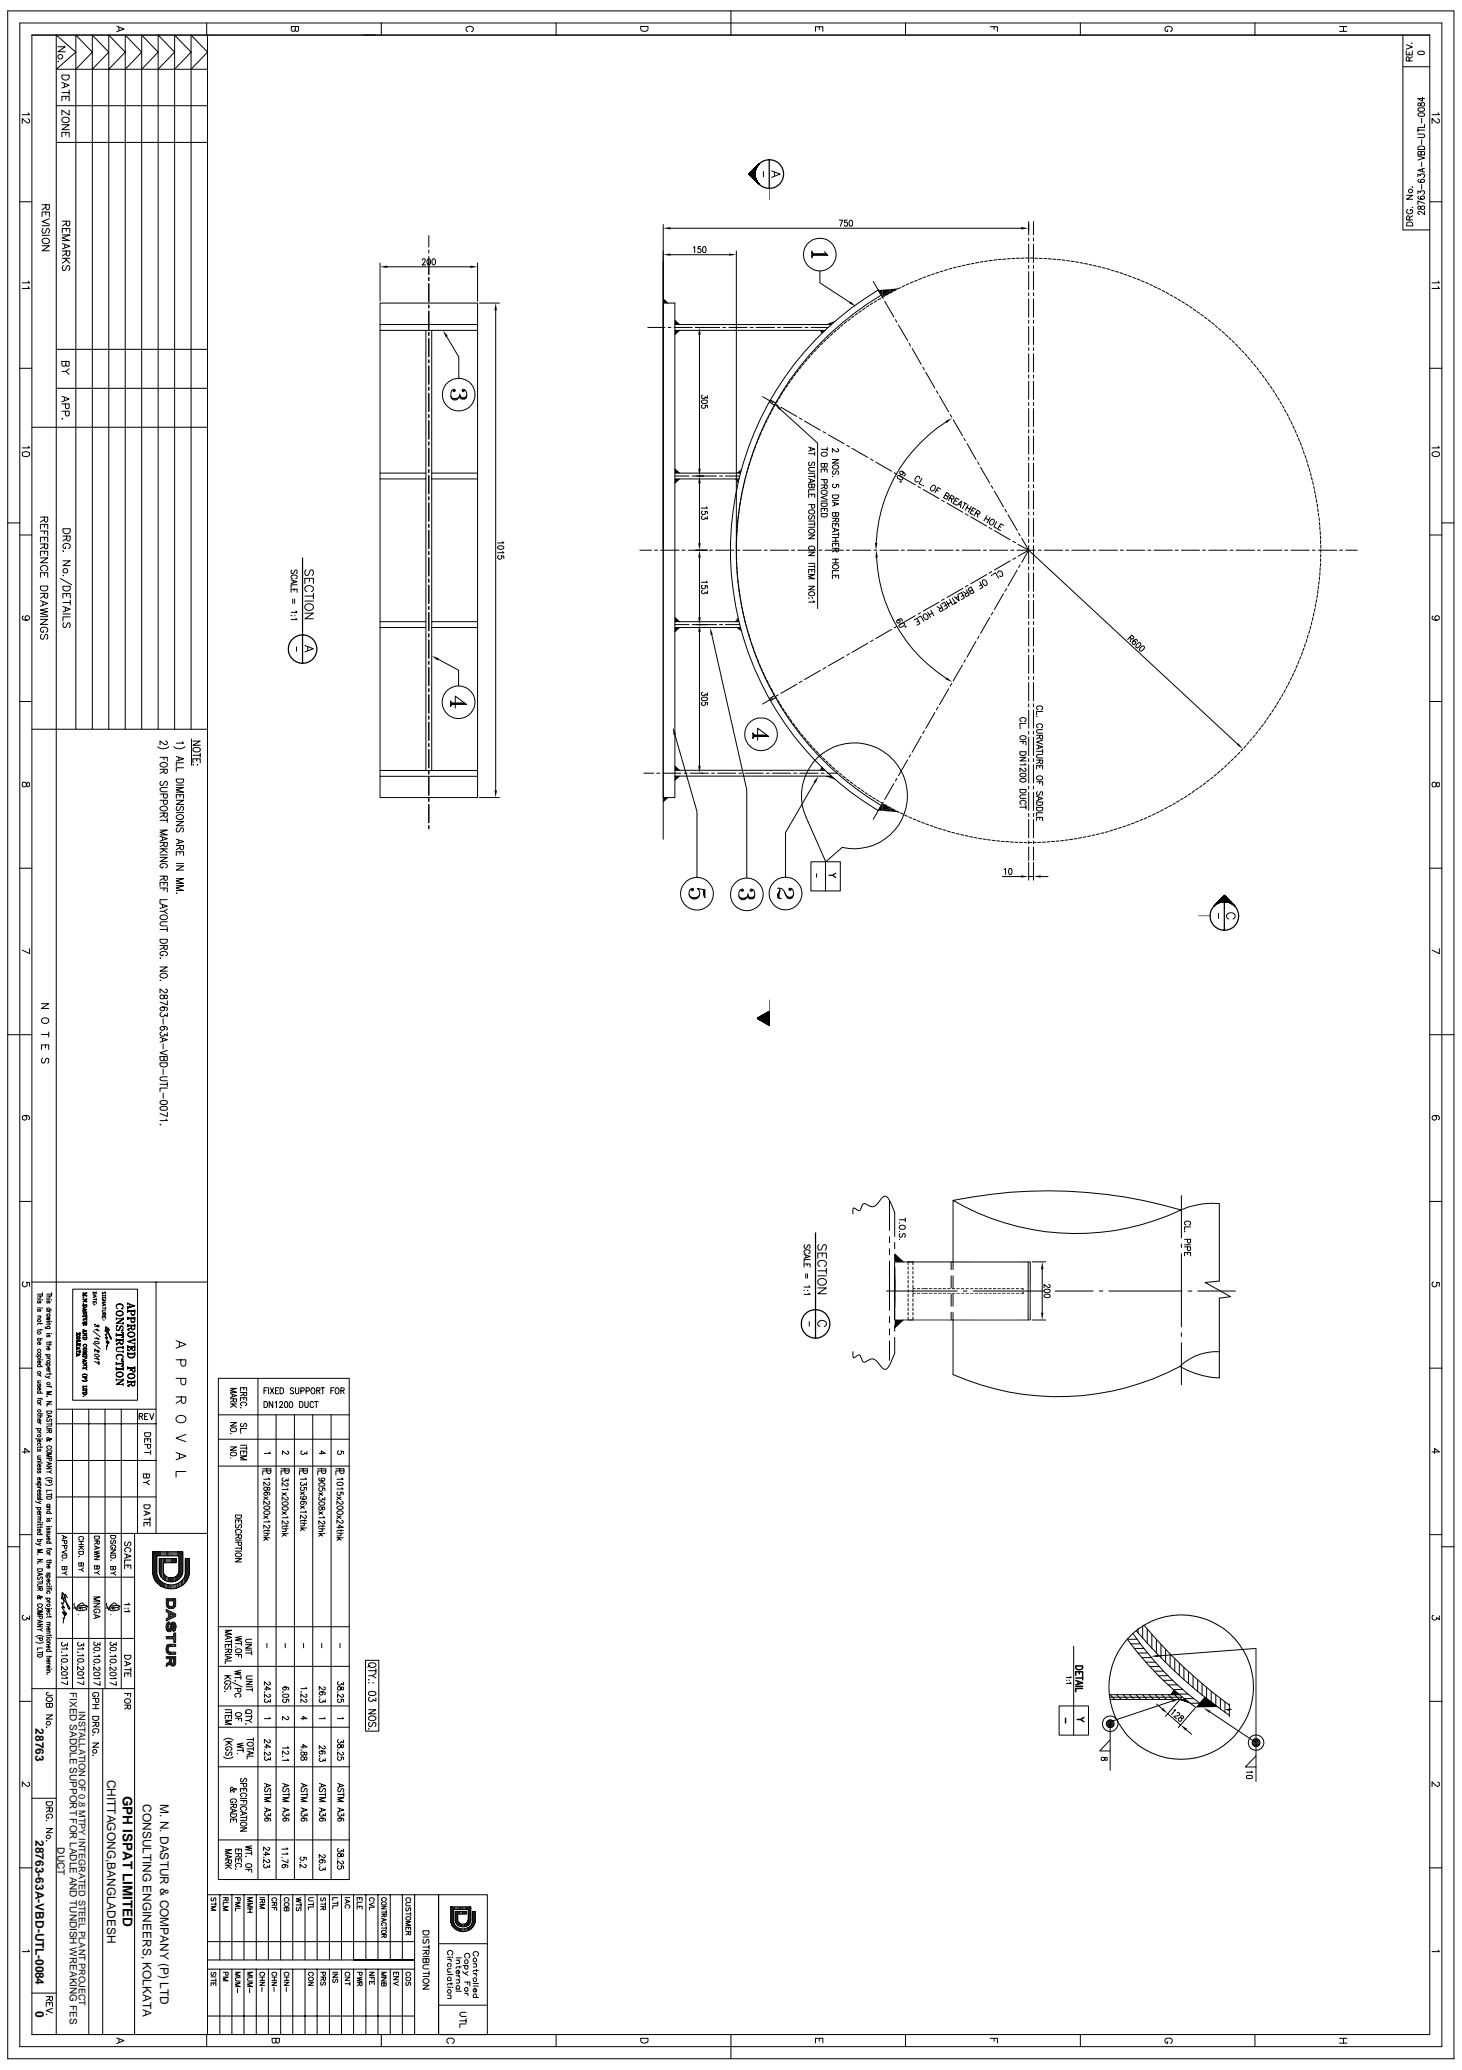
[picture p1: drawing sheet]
<svg xmlns="http://www.w3.org/2000/svg" width="594mm" height="841mm" viewBox="0 0 594 841" stroke-linecap="round" stroke-linejoin="round" font-family="sans-serif">
<defs><g id="words">
<text font-size="5.5" x="49.9" y="729.6" transform="rotate(90 49.9 729.6)">GPH ISPAT LIMITED</text>
<g font-size="4.8">
<text x="14.4" y="702.3" transform="rotate(90 14.4 702.3)">28763</text>
<text x="43.5" y="723.1" transform="rotate(90 43.5 723.1)">CHITTAGONG,BANGLADESH</text>
<text x="58.1" y="733.1" transform="rotate(90 58.1 733.1)">CONSULTING ENGINEERS, KOLKATA</text>
<text x="65" y="733.1" transform="rotate(90 65 733.1)">M. N. DASTUR &amp; COMPANY (P) LTD</text>
<text x="14.4" y="747.6" transform="rotate(90 14.4 747.6)">28763-63A-VBD-UTL-0084</text>
<text x="14.4" y="816.9" transform="rotate(90 14.4 816.9)">0</text>
</g>
<g font-size="4.1">
<text x="28.4" y="687.4" transform="rotate(90 28.4 687.4)">FIXED SADDLE SUPPORT FOR LADLE AND TUNDISH WREAKING FES</text>
<text x="23.4" y="750.5" transform="rotate(90 23.4 750.5)">DUCT</text>
</g>
<text font-size="3.7" x="32.1" y="695.3" transform="rotate(90 32.1 695.3)">INSTALLATION OF 0.8 MTPY INTEGRATED STEEL PLANT PROJECT</text>
<text font-size="3.4" x="50.6" y="650.9" transform="rotate(90 50.6 650.9)">1:1</text>
</g></defs>
<g fill="none" stroke="#000" stroke-width=".41">
<path d="M3.1 4.4h587.7v832.1h-587.7zM8 9.3h577.9v822.2h-577.9zM13 14.3h568v812.3h-568zM23.5 19h3l-3 2h3M47.4 10.6l3 1.2-3 1.1M48.3 11v1.5M84 9.3v5M84.3 14.3v812.3M120 10.8l.1 1.7 1 .1 .2-1.8h-2.9v1.3l.3 .5h.9l.4-.5M147.6 14.3h4.9M154.9 9.3v5M190.1 12.8a1.09 1.09 0 0 1-.7-1.2 1.09 1.09 0 0 1 1.1-.9 1.26 1.26 0 0 1 1.6 .4 1.26 1.26 0 0 1-.2 1.6l-.3 .1"/>
<path d="M226 9.3v5M260.3 10.8h3v1a1.61 1.61 0 0 1-1.5 1 1.61 1.61 0 0 1-1.5-1zM297 4.4v9.9M331.4 12.7v-1.8h2.9v1.8M332.9 10.9v1.1M368 9.3v5M402.3 10.9h3v1.8M403.9 10.9v1.1M439 9.3v5M474.5 12.1v.7h-.5a1.09 1.09 0 0 1-.6-1.2 1.09 1.09 0 0 1 1.1-.9h.7a1.09 1.09 0 0 1 1.1 .9 1.09 1.09 0 0 1-.6 1.2M509.9 9.3v5M544.3 10.8h3"/>
<path d="M544.3 12.7h3M545.9 10.8v1.9M570.1 14.3v79.1h10.9M571.4 18.1l2.5 1-2.5 .9M573.8 17.5l-.2 .1M23.8 24.9l-.2 .2M25.1 30.5h3v1a1.56 1.56 0 0 1-1.5 1.1 1.56 1.56 0 0 1-1.5-1.1zM25.1 33.5l3 1.2-3 1.1M25.1 37.6h3M26.2 33.9v1.4M26.8 39.1v1.2M28.1 36.6v2"/>
<path d="M30.8 28.1l6.7-6.9-6.7-6.9v282M37.5 28.1l6.7-6.9-6.7-6.9v282M44.2 28.1l6.7-6.9-6.7-6.9v282M50.9 28.1l6.7-6.9-6.7-6.9v282M57.6 28.1l6.7-6.9-6.7-6.9v282M64.3 28.1l6.7-6.9-6.7-6.9v282M71 28.1l6.6-6.9-6.6-6.9v282M77.6 28.1l6.7-6.9-6.7-6.9v282M84.3 28.1h-61.4l7.9-6.9-7.9-6.9v812.3M570.1 27.1h10.9M571.4 20.7v1.6h2.5v-1.6M572.6 24.8v-1.1l-.8-.6-.4 .6v1.1h2.5"/>
<path d="M572.6 21.3v1M573.9 23.1l-1.3 .8M11.3 48.3a.87 .87 0 0 1 .8 .8 .87 .87 0 0 1-.7 .9l-.9-.4-1.4-1.5v2.1M11.4 45.8l.6 .8h-2.9M22.9 43h61.4M22.9 57.9h61.4M25.1 41v-1.9h3v1.9M25.1 50.7h3l-3 2h3M25.1 55.7v-1.9h3v1.9M25.3 48.1a1.5 1.5 0 0 1 1.9-.5 1.5 1.5 0 0 1 .8 1.7 1.5 1.5 0 0 1-1.8 .6 1.5 1.5 0 0 1-.9-1.8zM26.8 53.8v1.1M28.1 44.7v2.1l-3-2.1v2.1"/>
<path d="M584.2 48.3a.89 .89 0 0 1 .7 .8 .89 .89 0 0 1-.5 .9l-1-.4-1.5-1.5v2.1M584.4 45.8l.5 .8h-3M310.2 69.7v2.1M312.6 76.6v4.6M313.5 69.5l3.5 1.2-3.5 1.4M314.7 69.9v1.7M571.6 79.4h2.4l-2.4 1.6h2.4M573.9 75.9l.1 .2h-.2M8 82h5M17.1 83.2h3l-.3 1.8-.6 .2-.4-.3-.2-1.7M17.1 88v-1.9h3v1.9M17.1 99.9h3l-3 2h3"/>
<path d="M17.1 91.7h3M17.1 95.6h3M17.3 97.3a1.45 1.45 0 0 1 1.8-.6 1.45 1.45 0 0 1 .8 1.8 1.45 1.45 0 0 1-1.8 .6 1.45 1.45 0 0 1-.8-1.8zM17.5 92.8a1.06 1.06 0 0 0-.4 1.1 1.06 1.06 0 0 0 .8 .9l.6-.5 .5-1.2 .6-.3a1.26 1.26 0 0 1 0 2M18.6 84.2l-1.5 1M18.6 86.1v1.2M20.1 88.8l-3 1.2 3 1.1M25.3 89.9h3.1v1.2l-.6 .7-.8-.2-.1-1.7M25.3 94.6v-1.8h3.1v1.8M25.3 95.4h3.1l-3.1 1.2 3.1 1.1h-3.1M25.3 98.9l3.1 1.1-3.1 1.1M26.3 99.3v1.4"/>
<path d="M26.9 90.8l-1.6 1M26.9 92.8v1.1M174.2 95.7v4.7M269.5 91.2v249.8M272.5 92.7h142.5M341 89.4h1.4l-.9 2.5M344.3 89.4h-1.1v1.1a.75 .75 0 0 1 1 .1 .75 .75 0 0 1 0 1 .75 .75 0 0 1-1.1-.1M345.4 89.6l.2-.2a1.31 1.31 0 0 1 .9 1.3 1.31 1.31 0 0 1-.9 1.2 1.62 1.62 0 0 1-.2-2.3zM418 90v5.4M418 96.7v1.2M418 99.2v7.4M419.9 90v5.4"/>
<path d="M419.9 96.7v1.2M419.9 99.2v7.4M571.7 90.6a1.45 1.45 0 0 1 2.3 .4v.8h-2.4zM572.1 85.1a.94 .94 0 0 0-.5 1.1 .94 .94 0 0 0 .9 .7 1.06 1.06 0 0 0 1.3-.4 1.06 1.06 0 0 0-.1-1.3l-.6-.1v.6M572.7 89.4l-.1-1.5-.6-.2-.4 .6v1.1h2.4M573.9 84.2l-.1 .1M574 87.7l-1.3 .8M581 82h4.9M11.4 114.2l.6 .7h-2.9M11.4 116.4l.6 .8h-2.9M25.3 102h3.1v1.2l-.6 .8-.8-.3-.1-1.7M25.3 104.9h3.1"/>
<path d="M25.7 107.9a1.13 1.13 0 0 0-.4 1.1 1.13 1.13 0 0 0 .9 .9l1.4-2a1.15 1.15 0 0 1 .8 .9 1.15 1.15 0 0 1-.5 1.1M26.3 104.9l2.1 2.1M26.9 103l-1.6 1M27 105.7l-1.7 1.3M154.4 106.9v15.5M157.4 108.4h33.7M171.6 105.7a.61 .61 0 0 1 .8-.6 .61 .61 0 0 1 .3 .9l-1.2 1.6h1.4M173.8 105.3l.4-.2a1.43 1.43 0 0 1 0 2.5l-.7-1.1zM174.2 101.6v1.2M174.2 104.1v7.5M174.2 112.7v1.4M174.2 115.2v7.5"/>
<path d="M175.9 105.3l.2-.2a1.37 1.37 0 0 1 .9 1.3 1.37 1.37 0 0 1-.9 1.2l-.5-.5-.1-.6zM194.1 106.9v15.5M272.5 103.5h23.7M281.8 100.7l.5-.5v2.4M284.7 100.2h-1l-.1 1a.79 .79 0 0 1 1.2 .1 .79 .79 0 0 1-.2 1.2 .79 .79 0 0 1-1.1-.3M285.8 100.3l.3-.1a1.3 1.3 0 0 1 .9 1.2 1.3 1.3 0 0 1-.9 1.2 1.71 1.71 0 0 1-.3-2.3zM299.2 102v120.8M329.9 103.1h5.8M329.9 101.9v3M329.9 102.5l.3 .6M329.9 102.8l.6 .3M330.2 103.4h5.5"/>
<path d="M330.2 103.7l-.3 .6M330.5 103.7l-.6 .3M333.2 110.1v4.8l12.2 8M335.1 102.2l1.3 1.5h-6.5M354.8 114.3l2.8 4.9M361 119.4l-1.1 .6M362.6 118.6l-1 .6M364.3 117.6l-1.1 .6M365.9 116.9l-1.1 .5M367.6 116l-1.1 .6M369.3 115.3l-1.1 .5M371 114.5l-1.1 .5"/>
<path d="M372.7 113.8l-1.1 .5M374.5 113.1l-1.2 .5M376.2 112.5l-1.2 .4M378 111.8l-1.2 .4M379.6 111.2l-1.1 .4M381.4 110.6l-1.2 .4M383.2 110.1l-1.2 .3M385 109.5l-1.2 .4M386.8 109l-1.2 .3M388.5 108.6l-1.2 .2M390.4 108.1l-1.2 .3M392.2 107.7l-1.2 .3"/>
<path d="M394 107.3l-1.2 .3M395.8 107l-1.2 .2M397.7 106.6l-1.3 .3M399.5 106.3l-1.2 .2M401.3 106l-1.3 .2M403.2 105.8l-1.3 .1M405 105.5l-1.2 .2M406.8 105.4h-1.2M408.7 105.3l-1.3 .1M410.5 105.1l-1.2 .1M411.1 105h1.3M413 104.9h1.3"/>
<path d="M416.1 104.8l-1.2 .1M416.7 104.8h1.3M418 107.8v1.3M418 110.3v7.4M418 119v1.2M418.6 104.8h1.2M419.9 107.8v1.3M419.9 110.3v7.4M419.9 119v1.2M420.5 104.9h1.1M422.3 104.9l1.2 .1M424.2 105l1.2 .1"/>
<path d="M426 105.1l1.2 .2M427.8 105.3l1.3 .1M429.7 105.4l1.3 .1M431.5 105.6l1.2 .2M433.4 105.9l1.2 .1M435.2 106.1l1.3 .2M437 106.4l1.2 .2M438.9 106.7l1.2 .3M440.7 107l1.3 .3M442.6 107.4l1.1 .3M444.3 107.8l1.2 .3M446.1 108.2l1.3 .4"/>
<path d="M448 108.7l1.2 .3M449.7 109.2l1.2 .3M451.5 109.8l1.2 .3M453.3 110.3l1.2 .3M455.1 110.8l1.2 .4M456.8 111.4l1.2 .4M458.6 112l1.1 .5M460.3 112.6l1.1 .5M462 113.3l1.2 .5M463.7 114.1l1.2 .4M465.5 114.8l1.1 .5M467.2 115.5l1.1 .5"/>
<path d="M468.8 116.4l1.2 .5M470.5 117.1l1.1 .5M472.2 118l1.1 .6M473.8 118.8l1.1 .6M475.4 119.7l1.1 .6M584.4 114.2l.5 .7h-3M584.4 116.4l.5 .8h-3M154.4 123.1h39.7v200.9h-39.7zM154.4 131.9h39.7M154.4 134.2h39.7M173.1 134.2v178.8M174.2 123.9v1.3"/>
<path d="M174.2 126.4v7.5M174.2 135v1.3M174.2 137.4v7.6M175.4 134.2v178.8M181.5 136.8l4.9 8.3v8.6M194.8 123.1h8.1M201.4 126.1v195M263.2 133h7M269.5 123.1h4.7v200.9h-4.7M269.5 121.4l1.9 1.7M271.4 133h1.2M273.9 133h7.4"/>
<path d="M274.2 131.9h63.6M274.2 134.2h61.1M274.2 130.2l1.9 1.7M276.1 134.2l-1.9 1.7M282.5 133h9.9M284.2 136v54.4M293.7 133h1.2M296.2 133h7.4M304.8 133h1.3M307.3 133h7.4M316 133h1.2M318.4 133h7.5"/>
<path d="M327.1 133h1.2M329.5 133h7M331.4 138a126 126 0 0 1 25.5-20.2l1.2 2.1a120.7 120.7 0 0 0 0 207.4l-1.2 2.1a123.3 123.3 0 0 1-25.5-191.4zM334.3 139.3l-.9 .9M335.7 138l-.9 .9M337 136.8l-.9 .8M338.3 135.5l-.8 .8M339.8 134.2l-1 .9M341.2 133l-.9 .9M342.6 131.9l-1 .7M344 130.7l-.9 .7M345.5 129.6l-1 .7"/>
<path d="M347 128.4l-1 .7M348.5 127.3l-1 .7M350 126.3l-1 .6M351.5 125.2l-1 .7M353.1 124.1l-1.1 .7M354.6 123.1l-1 .7M356.2 122.2l-1 .7M357.8 121.3l-1.1 .6M358.2 120.2l.7 1.1M359.4 120.3l-1.1 .6M359.5 122.4l3.7 6.4M363.8 129.8l.7 1.1"/>
<path d="M365.1 132l3.7 6.4M369.4 139.5l.6 1.1M418 121.4v7.5M418 130.1v1.2M418 132.6v7.4M419.9 121.4v7.5M419.9 130.1v1.2M419.9 132.6v7.4M477.1 120.6l1 .7M478.6 121.5l1.1 .7M480.2 122.5l1.1 .6M481.8 123.5l1.1 .6"/>
<path d="M483.4 124.5l1 .7M484.9 125.6l1 .7M486.4 126.6l1 .7M487.9 127.7l1 .7M489.5 128.8l.9 .8M490.9 129.9l1 .8M492.3 131.1l1.1 .8M493.8 132.3l.9 .7M495.2 133.5l.9 .7M496.7 134.6l.9 .9M498 135.9l.9 .9M499.4 137.2l.8 .8"/>
<path d="M500.7 138.5l.9 .8M502.1 139.7l.8 1M8 149.6h5M22.9 141.9h61.4M22.9 157.8h61.4M25.1 150.9h1.7M26.8 146.8v1.7l1.1 .2 .2-1.9h-3v1.3l.4 .6h.9l.4-.6M28.1 149.8l-1.3 1.1 1.3 1.2M174.2 146.2v1.2M174.2 148.6v7.6M174.2 157.3v1.3M174.2 159.7v7.5"/>
<path d="M184.1 158.5l.3 .6 .6-.3-.3-.6-.9 .3a2.57 2.57 0 0 0 .6 4 2.15 2.15 0 0 0 2.5-2.5M184.4 158.5h.3v.3h-.3zM188 158.5h.4v.3h-.4zM188.7 158.5l-.3 .6h-.4l-.2-.3 .2-.6a1.71 1.71 0 0 1 1.7 1.5l-.4 2.2-1.5 .3-.6-.3-.3-.9M318 159.5l-.7 1.1M319 157.9l-.7 1M320.1 156.4l-.7 1M321.1 154.9l-.6 1M322.2 153.4l-.7 1M323.3 151.8l-.7 1.1M324.4 150.4l-.6 1M325.6 149l-.7 .9"/>
<path d="M326.8 147.5l-.8 .9M328 146.1l-.8 .9M329.2 144.7l-.8 1M330.5 143.3l-.9 .9M331.7 142l-.8 .9M333 140.7l-.9 .8M370.7 141.6l3.6 6.4M375 149.1l.6 1.1M376.2 151.2l3.7 6.5M380.5 158.8l.7 1.1M418 141.3v1.1M418 143.7v7.5"/>
<path d="M418 152.3v1.3M418 154.9v7.3M419.9 141.3v1.1M419.9 143.7v7.5M419.9 152.3v1.3M419.9 154.9v7.3M503.3 141.1l.9 .9M504.6 142.4l.9 .9M505.9 143.8l.8 .9M507.1 145.1l.8 1M508.3 146.6l.8 .9M509.5 148l.8 1"/>
<path d="M510.7 149.4l.8 1M511.8 150.9l.8 .9M512.9 152.3l.8 1.1M514.1 153.9l.7 1M515.1 155.4l.7 1M516.2 156.9l.7 1M517.2 158.4l.7 1.1M518.2 160l.6 1.1M581 149.6h4.9M13 173.6h71.3M25.1 161l3 1.1-3 1.2M25.1 164.1h3l-.1 1.7-.4 .3-.8-.3-.2-1.7"/>
<path d="M25.1 167.1h3l-.1 1.7-.4 .2-.8-.2-.2-1.7M25.5 170.1h-.4l.2 .2M26.2 161.4v1.4M174.2 168.4v1.4M174.2 170.9v7.5M174.2 179.5v1.4M183.8 161.9l.6 .3 1.5-.3M187.2 161.6l.6 .3 1.5-.3M189.7 160.6l-1 1h-.9l-.9-1a2.04 2.04 0 0 1-1.8 1.3 2.04 2.04 0 0 1-1.9-.9M285.2 162.8l.9-.3a1.05 1.05 0 0 1 1.3 .6 1.3 1.3 0 0 1-1.2 .9 1.3 1.3 0 0 1-1.2-.9zM285.5 160.6h-.3a.76 .76 0 0 0 .2 1.3 .76 .76 0 0 0 1.1-.7l.9 .6v-1.1M285.5 164.5l-.3 .1a.78 .78 0 0 0 .1 1.1 .78 .78 0 0 0 1.1 0 .78 .78 0 0 0 0-1.1l1 .1v1"/>
<path d="M307.8 179.3l-.5 1.1M308.5 177.5l-.4 1.2M309.3 175.8l-.5 1.2M309.9 161.1l4.2 2.5M310 174.1l-.5 1.1M310.8 172.4l-.5 1.2M311.7 170.8l-.6 1.1M312.4 169.1l-.5 1.1M312.6 163.4l2 1.1M313.1 162.5l2 1.2M313.4 167.5l-.6 1.1M314.2 165.8l-.6 1.1"/>
<path d="M316.1 162.6l-.6 1.1M316.2 164.9l-1.1-.7-.6 1.1M317 166.2l15.2 13.8v67.3M317.1 161.1l-.7 1M317.3 165.5l6.5 3.7M324.8 169.8l1.1 .7M326.9 171.1l6.4 3.7M334.4 175.4l1.1 .6M336.5 176.6l6.5 3.7M381.8 160.9l3.7 6.4M384.4 171.5a61.7 61.7 0 0 0-28.4 49.1M386.1 168.4l.7 1"/>
<path d="M387.3 170.5l3.8 6.5M391.7 178.1l.6 1M418 163.5v1.2M418 166v7.4M418 174.6v1.3M418 177.2v7.3M419.9 163.5v1.2M419.9 166v7.4M419.9 174.6v1.3M419.9 177.2v7.3M519.2 161.6l.7 1M520.2 163.2l.6 1"/>
<path d="M521.1 164.8l.6 1M522 166.4l.6 1.1M522.9 168l.6 1.1M523.7 169.6l.6 1.2M524.6 171.3l.5 1.1M525.4 173l.5 1.1M526.1 174.7l.5 1.1M526.9 176.4l.5 1.1M527.6 178.1l.5 1.2M528.3 179.8l.5 1.2M9.1 183.9l1.2-.4a1.33 1.33 0 0 1 1.7 1.2 1.71 1.71 0 0 1-2.9 0zM11.4 181.3l.6 .7h-2.9"/>
<path d="M154.4 192.2h18.7M154.4 194.6h18.7M174.2 182v7.5M174.2 190.7v1.4M174.2 193.2v7.5M175.4 192.2h18.7M175.4 194.6h18.7M274.2 193.4h5.8M274.2 192.2h26.7M274.2 194.6h26.1M274.2 190.5l1.9 1.7M276.1 194.6l-1.9 1.7"/>
<path d="M281.3 193.4h1.1M282.7 193.4h8.5M284.2 196.4v24.2M292.4 193.4h1.2M294.8 193.4h5.8M301.8 198.7l-.2 1.2M302.3 196.9l-.3 1.2M302.7 195.1l-.3 1.2M303.1 193.3l-.2 1.2M303.6 191.5l-.3 1.2M304.2 189.8l-.4 1.2M304.7 188l-.3 1.2"/>
<path d="M305.2 186.2l-.3 1.2M305.9 184.4l-.4 1.2M306.5 182.7l-.4 1.1M307.1 181l-.4 1.1M328.6 181.6l2.4 .9-2.4 .8M328.6 194.5l2.4 .9-2.4 .8M328.6 184.3h2.4M328.6 192.3h2.4M328.6 193.6h2.4M328.9 187.7l-.3 .5 .1 .8 .8 .1 .6-1.2 .6-.2 .3 .5-.3 1M329.4 182v1.1M329.4 194.8v1.1"/>
<path d="M329.9 196.7v1.3l.9 .1 .2-1.4h-2.4l.2 1.4h.8l.3-.4M331 189.9l-2.1 .1-.3 .6 .1 .5 .6 .4h1.7M331 199h-2.4v1.3M331 183.6v1.4M331 192.8v1.5M333.7 192v-1.4h2.4v1.4M333.7 194.8h2.4l-.1 1.4-1-.1-.1-1.3M333.7 197h2.4l-.1 1.3-.3 .3-.6-.3-.1-1.3M333.7 182.6h2.4M333.8 184.1a1.29 1.29 0 0 1 1.4-.4 1.29 1.29 0 0 1 .9 1.1 1.34 1.34 0 0 1-1.3 .6 1.34 1.34 0 0 1-1.1-1.1zM333.8 199.6a1.21 1.21 0 0 1 1.5-.5 1.21 1.21 0 0 1 .7 1.3 1.36 1.36 0 0 1-1.3 .5 1.36 1.36 0 0 1-1-1.1zM335 188.3l.2 1.5h.8l.1-1.5h-2.4l.2 1.5h.9l.2-.5"/>
<path d="M335 190.6v.9M335 197.8l-1.3 .8M336.1 181.8v1.4M338.2 193.6h.3zM338.2 186.7h2.6l-2.6 1.5h2.6M338.4 189.3a1.19 1.19 0 0 1 1.5-.5 1.19 1.19 0 0 1 .7 1.4 1.36 1.36 0 0 1-1.4 .4 1.36 1.36 0 0 1-1-1zM338.7 191.3a.75 .75 0 0 0-.5 .9 .75 .75 0 0 0 .8 .5l.3-.1 .5-1.1 .6-.2a.8 .8 0 0 1 .4 .7 .8 .8 0 0 1-.4 .7M338.8 196.7a.78 .78 0 0 0-.3 1.2 .78 .78 0 0 0 1.2 .1 .78 .78 0 0 0 0-1.2l1.1 .1v1.1M340.2 182.3l.4 .3a.71 .71 0 0 1-.2 1 .71 .71 0 0 1-1-.3l-1.2-1.1v1.6M344.1 181l1.1 .6M346.2 182.1l6.4 3.8M353.7 186.5l1.1 .6"/>
<path d="M355.9 187.7l6.4 3.8M363.4 192.1l1 .6M364.7 193.4a1.54 1.54 0 0 1 2.2 1.2l-.1 .2a1.4 1.4 0 0 1-2.1-1.4zM365.5 193.3l6.4 3.7M365.8 195.6l.3-.1 .1 .4zM366.7 191.6a.67 .67 0 0 1 .2 1 .67 .67 0 0 1-1 .1l-.3-.9a1.39 1.39 0 0 1 1.5 0 1.39 1.39 0 0 1 .6 1.4l-.5 .1M373 197.6l1.1 .6M373.7 194.4a.79 .79 0 0 0-.5-.9 .79 .79 0 0 0-1 .5l-.3 .5a.84 .84 0 0 0 .1 1.1 .84 .84 0 0 0 1.1 0M374.6 194.3l-1.1 2.2 1.1 .6M375.2 197.2h.1M375.2 198.9l6.4 3.7M378.5 197.6a.85 .85 0 0 1 1.3-.4 .85 .85 0 0 1 .2 1.3l-.3 .5a.88 .88 0 0 1-1.2 .4 .88 .88 0 0 1-.3-1.3z"/>
<path d="M380.5 199.1l.8 .4M382.3 198.7l-1.2-.6-1.2 2.1M392.9 180.2l3.7 6.4M397.3 187.7l.5 1.1M398.4 189.9l3.8 6.4M402.8 197.3l.6 1.1M404 199.5l3.8 6.4M418 185.8v1.2M418 188.2v7.5M418 196.9v1.2M418 199.4v7.4M419.9 185.8v1.2"/>
<path d="M419.9 188.2v7.5M419.9 196.9v1.2M419.9 199.4v7.4M529 181.6l.4 1.1M529.6 183.2l.4 1.2M530.3 185l.4 1.2M530.9 186.8l.3 1.2M531.4 188.6l.4 1.2M532 190.4l.3 1.1M532.5 192.1l.3 1.2M532.9 193.9l.3 1.2M533.4 195.7l.3 1.2"/>
<path d="M533.8 197.6l.3 1.1M534.2 199.3l.2 1.2M582.1 183.9l1.1-.4 1.2 .2 .4 .2 .1 .8a1.59 1.59 0 0 1-1.6 .8 1.59 1.59 0 0 1-1.4-1.2zM584.4 181.3l.5 .7h-3M3.1 212.5h4.9M8 217.4h5M16.4 210.1h3l-.1 1.7-.4 .3-.8-.3-.1-1.7M16.4 214.9v-1.9h3v1.9M16.4 215.8h3v1.8M18 211.1l-1.6 1M18 213v1.2M18 215.8v1.1"/>
<path d="M18 218.3v1.2M25.6 214.8h2.9v1a1.56 1.56 0 0 1-1.4 1.1 1.56 1.56 0 0 1-1.5-1.1zM25.6 217.8h2.9l-.2 1.9-.6 .1-.4-.3-.2-1.7M27.1 218.8l-1.5 1M174.2 201.8v1.3M174.2 204.2v7.6M174.2 213v1.3M174.2 215.4v7.6M285.5 207.6a.78 .78 0 0 0-.2 1.2 .78 .78 0 0 0 1.1 .1 .78 .78 0 0 0 0-1.2l1 .2v.9M285.5 209.7h-.3a.76 .76 0 0 0 .2 1.3 .76 .76 0 0 0 1.1-.7l.9 .6v-1.1M287 205.9l.4 .5h-2.4M299.3 219v1.2"/>
<path d="M299.4 217.1l-.1 1.2M299.6 215.3l-.1 1.2M299.6 213.4v1.3M299.8 211.5l-.1 1.3M300.1 209.7l-.2 1.2M300.3 207.9l-.2 1.2M300.6 206l-.2 1.3M300.8 204.2l-.2 1.2M301.2 202.4l-.3 1.2M301.5 200.5l-.3 1.3M328.6 202.1v-1.3h2.4v1.3M328.6 205h2.4l-.2 1.4-.9-.1-.1-1.3"/>
<path d="M328.6 217.4h2.4l-2.4 1.5h2.4M328.6 211.7h2.4M328.6 213h2.4M328.6 214.2h2.4M328.7 207.5a1.35 1.35 0 0 1 1.4-.4 1.35 1.35 0 0 1 .9 1.1 1.33 1.33 0 0 1-1.4 .6 1.33 1.33 0 0 1-1-1.1zM328.7 215.4a1.36 1.36 0 0 1 1.3-.4 1.36 1.36 0 0 1 1 1 1.3 1.3 0 0 1-1.3 .7 1.3 1.3 0 0 1-1.1-1.1zM328.9 209.5l-.3 .5 .1 .8h.8l.6-1.1 .6-.2 .3 .5-.3 .9M329.9 200.8v.8M331 212.2v1.5M333.7 204.4h2.4a1.25 1.25 0 0 1-1.2 1.5 1.25 1.25 0 0 1-1.2-1.5zM333.7 208.6h2.4a1.25 1.25 0 0 1-1.2 1.5 1.25 1.25 0 0 1-1.2-1.5zM333.7 208v-1.4h2.4v1.4"/>
<path d="M333.7 203.6h2.4M335 206.6v.9M336.1 201.3l-2.4 .8 2.4 .9M338.2 201.1h2.6a1.3 1.3 0 0 1-1.3 1.6 1.3 1.3 0 0 1-1.3-1.6zM338.2 203.9l2.6 .9-2.6 .8M338.2 210.6h2.6l-.3 1.3h-.8l-.1-1.3M338.2 214.2v-1.4h2.6v1.4M338.2 214.5l2.6 .8-2.6 .9M338.2 203.3h2.6M338.2 217.1h2.6M338.2 218.4h2.6M338.2 219.9h2.6"/>
<path d="M339.1 204.2v1.1M339.1 214.8v1M339.6 208.3l.2 1.4h.7l.3-1.4h-2.6l.3 1.4h.8l.3-.4M339.6 211.3l-1.4 .7M339.6 212.8v.8M339.6 218.4v1.5M340.8 216.4v1.5M382.6 203.2l1.1 .6M384.1 201.1l1.3 .5 .3-.7-1.1-.8-1.1 2.1 1.1 .6 .5-.5-.2-.7M384.8 204.4l6.4 3.7M386 202.2l1.2 .6 .5-.4v-.4l-1.1-.8-1.2 2.1M386.7 202.6v1.5"/>
<path d="M387.9 203.3l.8 .4M388.8 205.3l1.9-1.7-.5 2.6M389.5 204.8l.9 .5M389.7 203l-1.2-.7-1.2 2.2 1.2 .7M391.7 204.2l1.2 .6M392.3 208.7l1.1 .7M392.3 204.5l-1.2 2.1M392.9 206.2l1.2 .7M393.4 205.2l-1.2 2.1M394.5 210l6.4 3.7M394.7 205.9l-1.3 2.2M394.8 207.3l.8 .4"/>
<path d="M396.6 207l-1.2-.7-1.2 2.2 1.2 .7M396.6 208.3l1.2 .6 .5-.7-1.1-.9-1.3 2.2M397.3 208.7v1.5M400.5 210.6l1.2 .7M401.1 209.5l-1.3 2.2M401.9 214.3l1.1 .7M402.3 210.3l-1.2 2.2M402.5 211.4a.85 .85 0 0 1 1.2-.4 .85 .85 0 0 1 .2 1.3l-.2 .5a.88 .88 0 0 1-1.2 .4 .88 .88 0 0 1-.3-1.3zM404.1 215.6l6.4 3.7M405 211.9l-1.1 2.1 1.1 .7M406.1 213.8l.6 .4M407.8 213.5l-1.1-.7-1.3 2.1 1.2 .7"/>
<path d="M408.3 207l.7 1.1M409.6 209.2l3.7 6.3M411.6 219.9l1.1 .6M413.9 216.6l.6 1.1M415.2 218.7l2.8 4.8M418 208.1v1.1M418 210.5v7.5M418 219.1v1.3M419.9 208.1v1.1M419.9 210.5v7.5M419.9 219.1v1.3M534.5 201.1l.3 1.3"/>
<path d="M534.8 203l.3 1.2M535.2 204.8l.2 1.2M535.4 206.6l.2 1.3M535.7 208.5l.2 1.2M535.9 210.3l.2 1.2M536.1 212.2l.2 1.2M536.3 214l.1 1.3M536.4 215.8l.1 1.3M536.5 217.7l.1 1.3M536.6 219.6v1.2M581 217.4h4.9M585.9 212.5h4.9"/>
<path d="M16.4 238.1h3v1a1.61 1.61 0 0 1-1.5 1 1.61 1.61 0 0 1-1.5-1zM16.4 220.2v-1.9h3v1.9M16.4 221h3l-.3 1.9-1-.2-.1-1.7M16.4 225.8v-1.8h3v1.8M16.4 226.7h3l-3 1.9h3M16.4 234.6v-1.9h3v1.9M17.2 231.8a1.08 1.08 0 0 1-.8-1.2 1.08 1.08 0 0 1 1.2-.9 1.23 1.23 0 0 1 1.6 .4 1.23 1.23 0 0 1-.2 1.7h-.3M18 224v1.1M18 232.7v1.2M18 222l-1.6 1M24.6 235.1l4.5 2.5M25.6 238.2h2.9a1.57 1.57 0 0 1-.8 1.9 1.57 1.57 0 0 1-2-.5z"/>
<path d="M25.6 227.9h2.9l-2.9 1.9h2.9M25.8 223.9h-.2l.1 .2M25.8 233.8h-.2l.1 .2M26.7 222.2v.7h-.5a1.09 1.09 0 0 1-.6-1.3 1.09 1.09 0 0 1 1.1-.8h.7a1.09 1.09 0 0 1 1.1 .8 1.09 1.09 0 0 1-.6 1.3M118.3 235.6l2.4 .7-2.4 .8M118.6 231.6l-.3 .5 .1 .8h.8l.6-1.1 .6-.2 .3 .5-.3 .9M118.9 235.1a.78 .78 0 0 1-.6-.9 .78 .78 0 0 1 .9-.6h.6a.78 .78 0 0 1 .9 .6 .78 .78 0 0 1-.6 .9M119.1 235.8v1M119.5 239.4v.7M120.7 237.6h-2.4v1.3M123.9 237.1v-2.1h3.4v2.1M124.4 231.5a1.25 1.25 0 0 0-.6 1.3 1.25 1.25 0 0 0 1.1 1l.5-.3 .6-1.7 .8-.3a1.45 1.45 0 0 1 0 2.3"/>
<path d="M125.7 235v1.2M174.2 224.1v1.3M174.2 226.5v7.5M174.2 235.2v1.4M174.2 237.7v7.5M202.4 222.1l1.2-.3 .6 .1 .5 .5a1.37 1.37 0 0 1-1.2 .8 1.37 1.37 0 0 1-1.3-.8zM202.7 225.7a.78 .78 0 0 0-.2 1.2 .78 .78 0 0 0 1.1 .1 .78 .78 0 0 0 0-1.2l1.1 .2v.9M204.2 220.1l.5 .5h-2.5M204.2 224.1l.5 .5h-2.5M260 223.5h4.8M266 223.5h1.2M268.5 223.5h7.4"/>
<path d="M277.1 223.5h1.3M279.7 223.5h7.7M284.2 226.6v24.2M285.5 237.9h-.3a.78 .78 0 0 0 .1 1.1 .78 .78 0 0 0 1.1 0 .78 .78 0 0 0 0-1.1l1 .1v1M285.5 239.8a.76 .76 0 0 0-.2 1.3 .76 .76 0 0 0 1.2-.5l.9 .6v-1.1M287 236.2l.4 .4h-2.4M288.3 223.5h1.2M290.7 223.5h7.5M299.2 222.7v1.2M299.2 224.5l.1 1.2M299.3 226.3v1.3M299.3 220.8l-.1 1.2"/>
<path d="M299.3 228.2l.1 1.3M299.4 230.1l.1 1.2M299.4 223.5h1.3M299.6 231.9v1.3M299.6 233.8l.2 1.2M299.8 235.7l.2 1.1M300.1 237.4l.1 1.3M300.3 239.3l.2 1.3M301.9 223.5h7.4M310.6 223.5h1.1M313 223.5h7.5M321.6 223.5h1.3"/>
<path d="M324.2 223.5h7.4M328.6 224.3h2.4l-2.4 1.4h2.4M328.6 232.8v-1.4h2.4v1.4M328.6 233.5h2.4l-2.4 .8 2.4 .8h-2.4M328.6 238.2h2.4l-2.4 1.4h2.4M328.6 228.9h2.4M328.6 230.2h2.4M328.7 222.3a1.19 1.19 0 0 1 1.4-.5 1.19 1.19 0 0 1 .8 1.3 1.21 1.21 0 0 1-1.5 .5 1.21 1.21 0 0 1-.7-1.3zM329.9 231.4v.9M331 229.4v1.5M332.8 223.5h1.2M335.3 223.5h7.4"/>
<path d="M338.2 222.1v-1.3h2.6v1.3M338.2 222.8h2.6l-.3 1.3h-.8l-.1-1.3M338.2 235.1v-1.4h2.6v1.4M338.2 227.2h2.6M338.2 228.7h2.6M338.4 229.8a1.36 1.36 0 0 1 1.4-.4 1.36 1.36 0 0 1 1 1.1 1.35 1.35 0 0 1-1.4 .7 1.35 1.35 0 0 1-1.2-1.1zM339.6 220.8v.8M339.6 227.2v1.5M339.6 233.7v.9M339.6 223.5l-1.4 .7M340.8 231.8h-2.6v1.3M343.9 223.5h1.3"/>
<path d="M346.5 223.5h7.3M355.1 223.5h1.2M356.2 226.6a62 62 0 0 0 28.3 49M357.5 223.5h7.5M366.2 223.5h1.3M368.7 223.5h7.4M377.4 223.5h1.1M379.8 223.5h7.5M388.5 223.5h1.2M391 223.5h7.4M391.2 239l-6.4 3.8M392.6 239.6l1.3 2.2-1.2 .5-.5-.6 1.1-1"/>
<path d="M393.4 237.8l-1.1 .6M395.2 239.6l-1.1 .8 .4 .8 1.3-.5-1.3-2.2-.8 .5-.3 .4 .3 .6 .7 .1M398.1 236.4l1.3 2.2-1.2 .7M398.8 237.6l-.8 .4M399.3 235.7a1.28 1.28 0 0 1 1.6 .6 1.28 1.28 0 0 1-.3 1.6 1.55 1.55 0 0 1-1.3-2.2zM399.6 223.5h1.2M400.9 233.5l-6.4 3.7M402.1 223.5h7.4M403 233.9h.1M403 232.2l-1.1 .7M403.4 233.4l1.1-.6 1.3 2.1M405.5 232.9a.86 .86 0 0 1 .6-1 .86 .86 0 0 1 1 .5l.2 .5a.81 .81 0 0 1 0 1.1 .81 .81 0 0 1-1.2 0"/>
<path d="M409 239.1l-.7 1.1M410.5 227.9l-6.4 3.7M410.7 223.5h1.3M412.7 226.7l-1.1 .6M413.3 223.5h7.3M413.3 231.6l-3.7 6.4M413.7 221.2l4.3 2.3M414.5 229.5l-.6 1.1M418 221.7v7.4M418 230.3v1.2M418 232.8v7.4M418 223.5l-2.8 5"/>
<path d="M418 223.5l84.8 78.8M418 223.5l-4.3 2.5M419.9 221.7v7.4M419.9 230.3v1.2M419.9 232.8v7.4M421.9 223.5h1.2M424.3 223.5h7.5M433 223.5h1.3M435.5 223.5h7.4M444.2 223.5h1.1M446.6 223.5h7.5M455.3 223.5h1.2"/>
<path d="M457.8 223.5h7.4M466.4 223.5h1.2M468.9 223.5h7.4M477.5 223.5h1.3M480.1 223.5h7.3M488.7 223.5h1.2M491.2 223.5h7.4M499.8 223.5h1.3M502.3 223.5h7.4M511 223.5h1.1M513.4 223.5h7.5M522.1 223.5h1.2"/>
<path d="M524.6 223.5h7.4M533.2 223.5h1.2M535.5 239.9l-.1 1.3M535.7 223.5h7.4M535.8 238.1l-.2 1.2M536 236.2l-.1 1.2M536.2 234.4l-.1 1.3M536.4 232.5l-.1 1.3M536.4 230.7v1.2M536.6 228.9l-.1 1.2M536.6 227v1.2M536.7 223.3v1.2"/>
<path d="M536.7 225.2l-.1 1.1M536.7 221.4v1.3M544.3 223.5h1.3M546.9 223.5h4.6M9.5 250.3l-.4 .2v.6a1.6 1.6 0 0 0 1.5 1 1.6 1.6 0 0 0 1.4-1.1 .93 .93 0 0 0-.9-.9 .93 .93 0 0 0-.9 .9 .93 .93 0 0 0 .8 1M16.4 241.1h3l-.3 1.8-1-.1-.1-1.7M16.4 244l3 1.1-3 1.2M16.4 251.7h3l-3 2h3M16.4 250.6h3M16.8 257.8a1.06 1.06 0 0 0-.4 1.1 1.06 1.06 0 0 0 .9 .8l.3-.1 .7-1.6 .4-.2 .6 .2 .1 .4-.1 1-.3 .3M17.4 244.5v1.4M17.6 256.2v.7h-.4a1.08 1.08 0 0 1-.8-1.2 1.08 1.08 0 0 1 1.2-.9h.7a1.09 1.09 0 0 1 1.1 .9 1.09 1.09 0 0 1-.7 1.2"/>
<path d="M18 242.1l-1.6 .9M19.4 247.2l-3 .6 3 .7-3 .8 3 .7M25.6 243v-1.8h2.9v1.8M25.6 246.4l2.9 1.1-2.9 1.1M25.6 244.8h2.9M25.6 249.5h2.9M26 253a1.06 1.06 0 0 0-.5 1.1 1.06 1.06 0 0 0 .9 .9l.6-.5 .4-1.2 .7-.3a1.26 1.26 0 0 1 0 2M26.6 246.8v1.4M27.1 241.2v1.1M28.5 250.6h-2.9v1.7M28.5 243.9v1.9M118.3 250.1h.2z"/>
<path d="M118.3 240.7v-1.3h2.4v1.3M119 243.4v1.7M119.9 250.1h.1M119.7 243.4v1.7M120.2 248.3l.5 .5h-2.4M120.2 251.2l.5 .5h-2.4M123.9 249.1h3.4l-3.4 2.3h3.4M123.9 242.2h3.4M123.9 244.2h3.4M124.4 245.6a1.59 1.59 0 0 1 2.2-.2 1.59 1.59 0 0 1 .2 2.3 1.59 1.59 0 0 1-2.2 .2 1.59 1.59 0 0 1-.2-2.3zM124.7 240.4a1.26 1.26 0 0 1-.8-1.5 1.26 1.26 0 0 1 1.3-1 1.38 1.38 0 0 1 1.9 .6 1.38 1.38 0 0 1-.6 1.9M127.3 241.1v2.3"/>
<path d="M154.4 252.6h18.7M154.4 255h18.7M174.2 246.3v1.4M174.2 248.9v7.4M174.2 257.5v1.4M174.2 260v7.5M175.4 252.6h18.7M175.4 255h18.7M274.2 253.8h5.8M274.2 252.6h26.1M274.2 255h26.7M274.2 250.9l1.9 1.7"/>
<path d="M276.1 255l-1.9 1.7M281.3 253.8h1.1M282.7 253.8h8.5M284.2 256.7v54.5M289.2 257.8l14.2 63v35.9M292.4 253.8h1.2M294.8 253.8h5.8M300.6 241.2l.1 1.1M300.8 243l.3 1.2M301.2 244.8l.2 1.3M301.5 246.7l.3 1.1M301.8 248.4l.3 1.2"/>
<path d="M302.3 250.3l.3 1.2M302.7 252.1l.3 1.2M303.1 253.9l.3 1.1M303.6 255.6l.4 1.2M304.2 257.4l.3 1.2M304.7 259.2l.4 1.2M328.8 242.9h.1M328.7 240.8a1.19 1.19 0 0 1 1.4-.5 1.19 1.19 0 0 1 .8 1.4 1.21 1.21 0 0 1-1.5 .4 1.21 1.21 0 0 1-.7-1.3zM329.9 242.9h.3zM330.5 244.1l.5 .5h-2.4M362.3 255.7l-6.4 3.7M364.4 254.5l-1 .6"/>
<path d="M364.8 251.9l.4-.1a.66 .66 0 0 1 .5 .8 .66 .66 0 0 1-.9 .5 .66 .66 0 0 1-.4-.8l.4-.4a1.08 1.08 0 0 1 1.8-.1l-.1 .5M365.5 253.9l1.3-.8 .7 .3a1.49 1.49 0 0 1-2.2 1.1zM367.7 254.5l.3-.1 .2 .2-.3 .2zM371.4 251.9l1.2-.7 1.2 2.2-1.2 .6M371.9 250.1l-6.4 3.8M373 250.9l1.1-.6 1.3 2.1M373.3 252.3l-.8 .5M374.1 248.9l-1.1 .6M375.3 249.6a1.24 1.24 0 0 1 1.6 .5 1.24 1.24 0 0 1-.3 1.6 1.52 1.52 0 0 1-1.3-2.1zM376.9 248.7l1.2 2.1M378.2 247.9l1.3 2.2M378.9 249.1l-1.3 .7"/>
<path d="M380.7 246.5l1.4 .8M381.6 244.6l-6.4 3.7M382.1 245.7l1.2 2.1-1.2 .6-.4-.8 1-.8M382.6 245.4l1.2-.7 1.3 2.1-1.2 .8M383.7 243.4l-1.1 .6M384.5 245.8l-.8 .4M384.6 244.3l1.1 2.1M385.8 243.5l1.3 2.2M386.5 244.7l-1.3 .7M386.9 242.9l1.3 2.2M388.8 244.7l-1.3 .8M389.2 241.6l.5 2.5-1.9-1.7"/>
<path d="M389.4 242.4l-.9 .6M389.5 241.4l1.2-.7 1.2 2.2-1.2 .7M391.3 240.4l1.3 .8M391.3 241.8l-.6 .5M397.8 258.4l-.5 1M402.2 250.9l-3.8 6.4M403.4 248.8l-.6 1.1M407.8 241.2l-3.8 6.5M418 241.4v1.3M418 244v7.3M418 252.6v1.2M418 255v7.5"/>
<path d="M419.9 241.4v1.3M419.9 244v7.3M419.9 252.6v1.2M419.9 255v7.5M459.1 258.9l1 .7 .7-.5-.9-1.1-1.7 1.9M459.7 259.4l-.5 1.4M531 259.8l-.3 1.2M531.5 258l-.3 1.2M532.1 256.2l-.3 1.2M532.6 254.5l-.3 1.1M533.1 252.7l-.3 1.2M533.5 250.9l-.3 1.2"/>
<path d="M533.9 249l-.2 1.3M534.3 247.3l-.2 1.1M534.7 245.4l-.3 1.3M535 243.6l-.2 1.2M535.3 241.8l-.2 1.2M582.3 250.3l-.2 .2a.86 .86 0 0 0 .4 1.3 1.41 1.41 0 0 0 1.5 .3 1.41 1.41 0 0 0 .9-1.1 .93 .93 0 0 0-1-.9 .93 .93 0 0 0-.9 .9 .93 .93 0 0 0 .9 1M120.5 262.8v1.8M123.9 262.2l3.4 1.4-3.4 1.3M125.1 262.7v1.7M174.2 268.6v1.3M174.2 271.1v7.5M174.2 279.8v1.3"/>
<path d="M178.1 267.8l8.3 4.5v6.4M305.2 261l.4 1.2M305.9 262.7l.4 1.2M306.5 264.5l.4 1.1M307.1 266.2l.5 1.2M307.8 267.9l.5 1.2M308.5 269.7l.5 1.1M309.3 271.4l.5 1.1M310 273.1l.6 1.1M310.8 274.8l.5 1.1M311.7 276.4l.5 1.2M312.4 278.1l.6 1.1"/>
<path d="M313.4 279.7l.5 1.1M323.8 278l-6.5 3.7M325.9 276.7l-1.1 .7M333.3 272.4l-6.4 3.7M335.5 271.2l-1.1 .6M343 266.9l-6.5 3.6M345.2 265.6l-1.1 .6M352.6 261.3l-6.4 3.7M354.8 260l-1.1 .7M385.5 279.9l-3.7 6.4M386.8 277.7l-.7 1.1M391.1 270.2l-3.8 6.4"/>
<path d="M392.3 268.1l-.6 1M396.6 260.5l-3.7 6.5M418 263.7v1.3M418 266.2v7.4M418 274.9v1.1M418 277.3v7.5M419.9 263.7v1.3M419.9 266.2v7.4M419.9 274.9v1.1M419.9 277.3v7.5M462.1 261.6l.5-.5h.7a1.4 1.4 0 0 1-.3 1.5 1.4 1.4 0 0 1-1.4 .4v-.7zM462.1 260.5l-.1-.5a1.3 1.3 0 0 0-1.4 .3 1.3 1.3 0 0 0-.3 1.4 .69 .69 0 0 0 1-.1 .69 .69 0 0 0 0-.9 .69 .69 0 0 0-1-.1"/>
<path d="M464.1 262.5l.8 .2a1.43 1.43 0 0 1-1.8 1.7 1.41 1.41 0 0 1 1-1.9zM523.2 278.6l-.6 1.1M524 277l-.5 1.1M524.8 275.3l-.5 1.1M525.6 273.6l-.5 1.2M526.5 272l-.6 1.1M527.1 270.2l-.5 1.2M527.8 268.5l-.4 1.2M528.6 266.8l-.5 1.1M529.3 265l-.5 1.2M529.8 263.3l-.4 1.2M530.4 261.6l-.4 1.1"/>
<path d="M8 285h5M13 296.3h71.3M174.2 282.2v7.6M174.2 290.9v1.3M174.2 293.4v7.4M183.1 286.2h6.5l-4.6-3.4v4.9M183.1 285.6h5.5M183.1 284.7v2.4M183.1 285l.4 .6M183.1 285.3l.6 .3M183.5 285.9h5.5M183.5 286.2l-.4 .6"/>
<path d="M183.7 286.2l-.6 .3M274.2 298.5l9 31.2v26.8M285.2 283.6l.9-.4a1.05 1.05 0 0 1 1.3 .6 1.3 1.3 0 0 1-1.2 .9 1.3 1.3 0 0 1-1.2-.9zM285.5 281.3l-.3 .1a.76 .76 0 0 0 .2 1.2 .76 .76 0 0 0 1.1-.6l.9 .6v-1.1M285.5 285.3l-.3 .1a.78 .78 0 0 0 .1 1 .78 .78 0 0 0 1.1 0 .78 .78 0 0 0 0-1h1v1.1M306 299.2h6.4l-4.6-3.3v4.9M306 298.6h5.5M306 297.7v2.5M306 298l.3 .6M306 298.3l.7 .3M306.3 298.9h5.5M306.3 299.2l-.3 .6"/>
<path d="M306.7 299.2l-.7 .4M314.1 283.6l-4.2 2.4M314.2 281.4l.6 1M314.6 282.6l-2 1.2M315.1 283l.6 1M315.1 283.5l-2 1.2M316.1 284.5l.6 1.1M316.2 282.3l-1.1 .6M317.1 286.1l.6 1.1M318 287.7l.7 1M319 289.2l.7 1.1M320.1 290.8l.7 1"/>
<path d="M321.1 292.3l.7 1M322.2 293.8l.8 1M323.3 295.3l.8 1M324.4 296.8l.8 1M325.6 298.2l.8 1M326.8 299.7l.8 .9M374.3 299.2l-3.6 6.4M375.6 297l-.6 1.1M379.9 289.5l-3.7 6.4M381.2 287.3l-.7 1.1M414.4 295.8h.3zM414.5 299.3a1.25 1.25 0 0 1 1.5-.5 1.25 1.25 0 0 1 .8 1.4 1.35 1.35 0 0 1-1.4 .4 1.35 1.35 0 0 1-1-1.1z"/>
<path d="M415 293.1a.82 .82 0 0 1-.6-.9 .82 .82 0 0 1 1-.7h.6a.82 .82 0 0 1 .9 .7 .82 .82 0 0 1-.6 .9M416.9 293.9h-2.5v1.3M418 285.9v1.3M418 288.5v7.4M418 297.1v1.2M418 299.6v7.4M419.9 285.9v1.3M419.9 288.5v7.4M419.9 297.1v1.2M419.9 299.6v7.4M421.2 291h.3zM421.2 298.7h2.5l-.2 1.5h-.8l-.2-1.5"/>
<path d="M421.8 288.4a.82 .82 0 0 1-.6-1 .82 .82 0 0 1 .9-.6h.6a.82 .82 0 0 1 1 .6 .82 .82 0 0 1-.6 1M421.8 295.7a.82 .82 0 0 1-.6-1 .82 .82 0 0 1 .9-.6h.6a.82 .82 0 0 1 1 .6 .82 .82 0 0 1-.6 1M422.5 299.5l-1.3 .8M423.7 289.1h-2.5v1.3M423.7 296.4h-1.8l-.7 .6 .4 .8 2.1 .1M509.9 298.7l-.8 1M511 297.3l-.7 .9M512.2 295.8l-.7 1M513.3 294.3l-.7 1M514.4 292.8l-.7 1M515.5 291.3l-.7 1M516.6 289.8l-.8 1"/>
<path d="M517.6 288.2l-.7 1M518.6 286.6l-.7 1.1M519.5 285.1l-.7 1M520.4 283.5l-.5 1M521.4 281.9l-.6 1.1M522.3 280.3l-.6 1.1M581 285h4.9M9.1 318l.5-.2a1.47 1.47 0 0 1 1.4 1.7l.6 .1a1.01 1.01 0 0 0 0-1.6h-.6l-.2 .9a.85 .85 0 0 1-.8 .8 .85 .85 0 0 1-.9-.6zM154.4 313h39.7M154.4 315.4h39.7M174.2 302v1.4M174.2 304.5v7.5"/>
<path d="M174.2 313.1v1.4M174.2 315.7v7.5M261.6 314.1h4M266.9 314.1h1.2M269.3 314.1h7.4M274.2 313h61.1M274.2 315.3h63.6M274.2 311.3l1.9 1.7M276.1 315.3l-1.9 1.7M278 314.1h1.2M280.4 314.1h7.5M289.1 314.1h1.2"/>
<path d="M291.6 314.1h7.4M300.2 314.1h1.3M302.7 314.1h7.4M311.4 314.1h1.2M313.9 314.1h7.3M322.5 314.1h1.3M325 314.1h7.4M328 301.1l.8 .9M329.2 302.5l.8 .9M330.5 303.9l.8 .8M331 317.9l-11.8 20.4v18.1M331.7 305.2l.9 .9"/>
<path d="M332.1 307.9a21.5 21.5 0 0 1 35.8 9.7 21.5 21.5 0 0 1-25.7 26.7l-6.7 5.8-7.9-18a21.6 21.6 0 0 1 4.5-24.2zM333 306.5l.8 1M333.7 314.1h1.2M334.3 307.9l.9 .8M335.7 309.1l.8 .9M336.1 314.1h4M337 310.4l.9 .9M338.3 311.7l1 .8M339.8 313l.9 .7M341.2 314.1l.9 .8M342.6 315.3l1 .8M344 316.5l1 .8"/>
<path d="M345.5 317.6l1 .8M347 318.8l1 .7M348.5 319.9l1 .7M363.2 318.4l-3.7 6.4M364.5 316.3l-.7 1.1M368.8 308.7l-3.7 6.5M370 306.6l-.6 1.1M414.4 305.4h2.5a1.26 1.26 0 0 1-1.2 1.6 1.26 1.26 0 0 1-1.3-1.6zM414.4 301.3h2.5v1.4M414.4 307.7h2.5l-2.5 1.4h2.5M414.5 314.5l1-.4 1 .1 .4 .6a1.3 1.3 0 0 1-1.2 .9 1.3 1.3 0 0 1-1.3-.9zM414.5 316.6l1-.3h1l.4 .6a1.3 1.3 0 0 1-1.2 .9 1.3 1.3 0 0 1-1.3-.9z"/>
<path d="M415.7 301.3v.9M416.3 312.1l.6 .4-.1 .7-.3 .2-.5-.1-1.6-1.3v1.5M416.5 310.2l.4 .6h-2.5M418 308.2v1.3M418 310.7v7.4M418 319.4v1.2M419.9 308.2v1.3M419.9 310.7v7.4M419.9 319.4v1.2M421.2 302.6l2.5 .9-2.5 .8M421.2 308.8h2.5l-.2 1.4h-.8l-.2-1.4M421.2 312.4v-1.3h2.5v1.3"/>
<path d="M421.2 317.6h2.5v1.5M421.2 305.3h2.5M421.6 315.4a1.23 1.23 0 0 1 1.4-.1 1.23 1.23 0 0 1 .6 1.2 1.35 1.35 0 0 1-1.4 .4 1.35 1.35 0 0 1-1-1.1zM422.1 302.9v1.1M422.5 309.6l-1.3 .7M422.5 311.1v.8M422.5 317.6v.9M423.7 300.7l-2.5 .8 2.5 .9M423.7 306.5h-1.8l-.7 .6 .4 .8 2.1 .1M423.7 304.5v1.5M488.4 319.1l-1 .8M490 318l-1.1 .8"/>
<path d="M491.4 316.9l-1 .7M492.8 315.8l-.9 .7M494.3 314.6l-.9 .7M495.7 313.3l-1 .8M497.1 312.1l-1 .9M498.4 310.8l-.8 .9M499.8 309.6l-.9 .8M501.1 308.3l-.9 .8M502.5 307l-.9 .9M503.8 305.7l-.9 .8M505 304.3l-.8 .9M506.3 303l-.8 .9"/>
<path d="M507.5 301.5l-.8 1M508.7 300.2l-.8 .9M582.1 318h.1a1.13 1.13 0 0 1 1.2 .1 1.13 1.13 0 0 1 .4 1.1l.4 .4 .6-.1a1.11 1.11 0 0 0-.3-1.5h-.6l-.3 .9a.85 .85 0 0 1-.8 .8 .85 .85 0 0 1-.9-.6zM174.2 324.3v1.4M174.2 326.8v7.5M174.2 335.4v1.3M194.8 324h8.1M271.4 324l-1.9 1.7M350 320.9l1 .7M351.5 322l1.1 .7M353.1 323l1 .7M354.6 324l1.1 .6"/>
<path d="M356.2 325l1.1 .7M357.6 328l-2.8 4.9M357.8 325.9l1 .7M358.9 325.9l-.7 1.1M359.4 326.8l1.1 .6M361 327.8l1.1 .6M362.6 328.6l1.1 .6M364.3 329.6l1.1 .5M365.9 330.3l1.2 .5M367.6 331.2l1.1 .5M369.3 331.9l1.1 .5M371 332.7l1.2 .4"/>
<path d="M372.7 333.4l1.2 .5M374.5 334l1.1 .5M376.2 334.7l1.2 .4M378 335.4l1.1 .3M379.6 336l1.2 .4M381.4 336.6l1.2 .3M383.2 337.1l1.2 .3M385 337.7l1.2 .3M386.8 338.2l1.1 .2M388.5 338.6l1.3 .3M390.4 339l1.2 .4M392.2 339.5l1.2 .3"/>
<path d="M394 339.9l1.2 .2M414.4 320.7h2.5a1.25 1.25 0 0 1-1.2 1.5 1.25 1.25 0 0 1-1.3-1.5zM414.4 327.9h2.5M415 326.8a.82 .82 0 0 1-.6-1 .82 .82 0 0 1 1-.7h.6a.82 .82 0 0 1 .9 .7 .82 .82 0 0 1-.6 1M416.9 322.9h-1.8l-.7 .6 .4 .8 2.1 .1M416.9 327.2v1.5M418 321.8v7.5M418 330.5v1.3M418 332.9v7.5M419.9 321.8v7.5M419.9 330.5v1.3M419.9 332.9v7.5"/>
<path d="M421.2 325.8h2.5a1.25 1.25 0 0 1-1.3 1.5 1.25 1.25 0 0 1-1.2-1.5zM421.2 328h2.5a1.26 1.26 0 0 1-1.3 1.6 1.26 1.26 0 0 1-1.2-1.6zM421.2 323.5l2.5 .9-2.5 .9M421.2 333.4v-1.3h2.5v1.3M421.6 321.7l-.4 .5 .4 .9 .7-.2 .4-1.1h.9l.1 .8-.4 .5M422.1 323.9v1.1M422.5 332.1v.8M423.7 330.2h-2.5v1.3M441.3 340l-1.2 .2M443.1 339.6l-1.1 .3M444.9 339.2l-1.2 .3M446.7 338.8l-1.2 .2"/>
<path d="M448.6 338.4l-1.2 .2M450.3 337.8l-1.1 .4M452.1 337.3l-1.2 .4M453.9 336.7l-1.2 .4M455.7 336.2l-1.2 .4M457.4 335.6l-1.1 .4M459.1 335l-1.1 .4M460.9 334.3l-1.2 .4M462.6 333.6l-1.2 .4M464.3 332.9l-1.1 .5M466 332.2l-1.1 .5M467.7 331.4l-1.1 .5"/>
<path d="M469.4 330.6l-1.1 .6M471.1 329.8l-1.1 .5M472.7 329l-1.1 .6M474.4 328l-1.1 .6M476 327.2l-1.1 .6M477.6 326.2l-1.1 .6M479.2 325.3l-1.1 .6M480.7 324.3l-1 .7M482.3 323.4l-1 .6M483.9 322.4l-1 .6M485.4 321.3l-1 .7M486.9 320.2l-1 .7"/>
<path d="M8 352.7h5M329.5 350.1h12v11.9h-12zM331.8 355v1.4M335.4 350.1v11.9M395.8 340.2l1.2 .3M397.7 340.6l1.2 .2M399.5 340.9l1.2 .2M401.3 341.2l1.2 .1M403.2 341.4l1.2 .2M405 341.7h1.2M406.8 341.8l1.3 .1M407.3 356.1h7.7"/>
<path d="M408.1 353.3l.5-.5v2.5M408.7 341.9l1.3 .1M410.1 352.9l.4-.1a1.37 1.37 0 0 1 .7 1.3 1.37 1.37 0 0 1-.7 1.2l-.4-.1-.3-.9zM410.5 342.1l1.2 .1M412.4 342.2l1.2 .1M414.3 342.3h1.2M416.1 342.3h1.2M418 342.3h1.2M418 341.7v1.1M418 344.1v5.5M418 350.4v7.2M418 356.1h1.9"/>
<path d="M419.9 341.7v1.1M419.9 344.1v5.4M419.9 350.4v7.2M421 342.3h-1.2M421.6 342.3h1.3M422.9 356.1h3M423.5 342.2h1.3M426.6 342l-1.2 .1M428.5 341.8l-1.3 .1M430.3 341.7l-1.2 .1M432.1 341.5l-1.1 .2M434 341.2l-1.3 .2"/>
<path d="M435.9 341l-1.3 .2M437.6 340.6l-1.1 .3M439.5 340.3l-1.3 .3M581 352.7h4.9M280 363.4l.3 .6a2.45 2.45 0 0 0 4-.6M280.9 361.3l.6 .6 .4-.3-.4-.6a2.23 2.23 0 0 0-1.5 2.7 2.23 2.23 0 0 0 2.8 1.5 2.23 2.23 0 0 0 1.5-2.7l-.9-1.5 3 .6v3.1l-.6-1.9v-1.2M280.9 364.7l.6 .2 1.9-.2M281.3 361.3l.2 .3zM286.1 361.6v2.4M300.8 364.9l.7 .3 1.5-.3M301.2 361.6l.6 .5 .3-.3-.3-.6a2.31 2.31 0 0 0-1.7 2.1 2.31 2.31 0 0 0 1.4 2.2 2.15 2.15 0 0 0 2.5-2.4M301.5 361.6l.3 .2z"/>
<path d="M304.2 364.6l.6 .3 1.6-.3M305.1 361.6h.4v.2h-.4zM305.7 361.6l-.2 .5-.7-.3 .3-.6 1 .4a3.1 3.1 0 0 1 .3 3.3l-1.6 .3-.6-.3-.2-.9M306.7 363.7l-.3 .6-.7 .3h-.9l-.6-.3-.2-.6a2.12 2.12 0 0 1-3.8 .3M316 360.9a2.21 2.21 0 0 1 2.8 1.5l1.2 2.5a1.53 1.53 0 0 0 2.1-.4 2.49 2.49 0 0 0-1-3.6l-.6 .2 .4 .7 .6-.3v-.4M316.6 360.9l.3 .2a6 6 0 0 0 0 4M316.6 364.9l-.3-1.6 .6-1.5-.9 1.5v1.2l.9 .6h.6M318.8 362.4l.6 1.2a1.69 1.69 0 0 0 1.5 1 1.69 1.69 0 0 0 1.5-1M320 364.5l.5 .4 1.3-.4M320.9 361.1h.2v.4h-.2zM487 372.1h4.7M495.1 371v2.2"/>
<path d="M499.3 373.4a1.31 1.31 0 0 1-.9-1.5 1.31 1.31 0 0 1 1.4-1h.8a1.31 1.31 0 0 1 1.3 1.1 1.31 1.31 0 0 1-.8 1.4M12 385.4v2.1l-2.9-1.5M584.9 385.4v2.1l-3-1.5M16.8 407.8h3l-3 1.9h3M17.3 413.8a1.5 1.5 0 0 1 1.7-.2 1.5 1.5 0 0 1 .7 1.6 1.6 1.6 0 0 1-1.7 .6 1.6 1.6 0 0 1-1.2-1.4zM19.8 419.3v2M312.6 406.2v10.4M3.1 420.4h9.9M16.8 426.4v-1.9h3v1.9M16.8 420.3h3M17.3 430a1.06 1.06 0 0 0-.5 1.1 1.06 1.06 0 0 0 .9 .8l1.4-1.9 .6 .2 .1 .4-.1 1.1-.3 .2M18.5 424.5v1.2"/>
<path d="M581 420.4h9.8M10.1 453.2a.95 .95 0 0 1 .6 1.4 .95 .95 0 0 1-1.5 .2 .95 .95 0 0 1 .3-1.5l.6-.1a1.35 1.35 0 0 1 1.9 1.1l-.4 .6M582.9 453.2a.92 .92 0 0 1 .9 1.2 .92 .92 0 0 1-1.3 .6 .92 .92 0 0 1-.4-1.3 1.87 1.87 0 0 1 2.8 .4l-.1 .7-.3 .1M8 488.1h5M346.6 493.2l.2-2.4 2.3 1.1a2.09 2.09 0 0 0 1.2-2.1l.4-.7 .6-.1 2.4 1.2a2.42 2.42 0 0 0 2.9-1.2 5 5 0 0 1 3.2-3 5.8 5.8 0 0 1 2.8 4.3l1 2.3v9.8M361.4 487.8v12.1M365.6 496.9h.1M365.4 495.6h2.5M365.5 498.2a1.19 1.19 0 0 1 1.5-.5 1.19 1.19 0 0 1 .7 1.4 1.21 1.21 0 0 1-1.4 .4 1.21 1.21 0 0 1-.8-1.3zM367.9 494.8v1.5M387.3 487.7a192 192 0 0 1 92.6 3.9 99.6 99.6 0 0 1-92.6-3.9zM387.3 487.7v28.1"/>
<path d="M479.9 491.6a33.5 33.5 0 0 1 15.6-2.6v31.5l-5.8 .6 10.3 5.7-4.5 .6v32.4a34.8 34.8 0 0 1-16-4.6M480.1 485.8v17.1M481.9 497.7a.82 .82 0 0 1-.6-1 .82 .82 0 0 1 1-.6h.6a.82 .82 0 0 1 .9 .6 .82 .82 0 0 1-.6 1M483.8 498.5h-2.5v1.2M581 488.1h4.9M326.7 509.7l2.5 .8-2.5 .7M326.7 514.8v-1.3h2.5v1.3M327.1 505.7l-.4 .6 .1 .7 .9 .1 .4-.9 .7-.5 .4 .6-.4 .9M327.3 509.3a.78 .78 0 0 1-.6-.9 .78 .78 0 0 1 1-.6h.6a.78 .78 0 0 1 .9 .6 .78 .78 0 0 1-.6 .9M327.4 517.5v1.8M327.5 510v1M328 513.5v.8"/>
<path d="M328.1 517.5v1.8M329.2 511.8h-2.5v1.2M332.3 511.2v-2.1h3.5v2.1M332.3 516.3h3.5M332.3 518.4h3.5M332.8 505.7a1.25 1.25 0 0 0-.5 1.3 1.25 1.25 0 0 0 1 .9l1.1-1.9 .9-.3a1.45 1.45 0 0 1 0 2.2M333.2 514.5a1.26 1.26 0 0 1-.9-1.4 1.26 1.26 0 0 1 1.3-1h.8a1.26 1.26 0 0 1 1.4 1 1.26 1.26 0 0 1-.9 1.4M334.1 509.1v1.3M335.8 515.2v2.3M361.4 502.4v2.5M361.4 507.4v2.4M361.4 512.3v20.1"/>
<path d="M363.6 504.8v2.6M363.6 509.8v2.5M363.6 514.7v21.3M363.6 509.5l3.4 3.2M365.6 500.3h.1M365.6 503.5h.1M365.8 501.2l-.4 .6 .4 .9 .6-.1 .9-1.4 .6 .6-.4 .9M368.8 512.7h.4M370.8 512.7h.4M386.5 512.7v3.1M386.5 518.4v4.9M387.3 518.4v4.9"/>
<path d="M419.4 512.7h5.5M423.5 515.6v17.7M480.1 505.4v1.4M480.1 509.4v29.7M481.5 500.3h.1M481.3 503.5h2.5l-.1 1.3-.4 .3-.7-.3-.1-1.3M481.3 506.6h2.5l-.3 1.4h-.8l-.2-1.4M481.3 510.2v-1.3h2.5v1.3M481.3 505.7h2.5M482.6 508.9v.8M9.6 520.8a1.07 1.07 0 0 0-.5 1.6 1.07 1.07 0 0 0 1.6 .2 1.07 1.07 0 0 0 .1-1.6l1.2 .2v1.4M13 520.9h71.3"/>
<path d="M15.2 525.8h2.1M15.2 526.6h2.1M15.2 528.1h1.4M15.2 534.7h1.4M15.2 531.4h1.4M15.5 528.7l-.3 .2 .3 .5 .4-.1 .2-.6h.4l.1 .5-.3 .2M15.5 532l-.2 .8h.5l.2-.6 .5-.1v.7h-.2M16.2 526.6l.4 .4-.1 .3-1.3 .1M16.2 534.7l.4 .3-.1 .5h-1.3M16.6 537.6v.5M17 531.4h.3zM17.1 528h.1"/>
<path d="M17.3 537.7h-1.6l-.5 .5M17.3 525.2v1.1M18.5 539.1v.6l1.8 .1M19 525.8h2M19 526.6h2M19 528.1h1.3M19 532.2h2M19 532.8h1.3M19 534.7h1.3M19 536.9h1.3M19 537.5h1.3M19.3 528.7l-.3 .2 .3 .5 .5-.7h.4l-.1 .7"/>
<path d="M19.3 532.2l-.3-.2a.64 .64 0 0 1 .6-.6 .64 .64 0 0 1 .6 .7l-.1 .1M19.3 534.7l-.3-.3a.61 .61 0 0 1 .7-.6 .61 .61 0 0 1 .4 .9M19.3 539.8l-.3-.3a.64 .64 0 0 1 .6-.6 .64 .64 0 0 1 .6 .7l-.1 .2M19.7 532.8l.5 .2 .1 .4M20 526.6l.2 .7-1.2 .1M20 537.5l.3 .3-.1 .5h-1.2M20.3 535.2l-1.3 .3 1.3 .3-1.3 .3 1.3 .3M20.9 536.9h.1M20.9 528h.1M21 525.2v1.1M63.4 520.9v102.1M326.9 524.3h.1"/>
<path d="M328.1 524.3h.2zM328.7 522.4l.5 .5h-2.5M328.7 525.4l.5 .5h-2.5M328.8 537v1.8M332.3 523.3h3.5l-3.5 2.3h3.5M332.5 520.1a1.72 1.72 0 0 1 2.1-.6 1.72 1.72 0 0 1 1 2 1.72 1.72 0 0 1-2.1 .7 1.72 1.72 0 0 1-1-2.1zM333.2 538.9a1.26 1.26 0 0 1-.9-1.4 1.26 1.26 0 0 1 1.3-1h.8a1.26 1.26 0 0 1 1.4 1 1.26 1.26 0 0 1-.9 1.4M360.3 524.5h28.7M361.4 535v2.4M361.4 539.9v2.4M363.6 538.4v2.5M363.6 536.3h55.1"/>
<path d="M367 536.3l-3.4 3.2M371 523.4v.4M371 525.3v.3M375.8 523.4v.4M375.8 525.3v.3M386.5 525.7v5M386.5 533.2v3.1M387.3 533.2v25.3a106.1 106.1 0 0 0 92.2-3.3M387.3 525.7v5M391.4 524.5h1.5M395.4 524.5h28.7M415.5 525.5h.5"/>
<path d="M419.4 536.3h5.5M424.3 524.1l1.1-.3a1.05 1.05 0 0 1 1.3 .6 1.3 1.3 0 0 1-1.2 .8 1.3 1.3 0 0 1-1.2-.8zM424.3 526.1l1.1-.3a1.05 1.05 0 0 1 1.3 .6 1.3 1.3 0 0 1-1.2 .9 1.3 1.3 0 0 1-1.2-.9zM426.1 521.9a.61 .61 0 0 1 .6 .8 .61 .61 0 0 1-.9 .3l-1.5-1.2v1.4M428.8 524.5h15.4M446.7 524.5h1.4M450.6 524.5h29.7M482.8 524.5h1.5M486.7 524.5h15.4M582.5 520.8a1.06 1.06 0 0 0-.5 1.6 1.06 1.06 0 0 0 1.6 .2 1.06 1.06 0 0 0 0-1.6l1.3 .2v1.4M8 555.9h5M14.6 551h2"/>
<path d="M15.2 543.9h2.1M15.2 552.5h1.4M15.2 555.3h2.1M15.2 558.7h1.4M15.5 543.9l-.2 .2a.61 .61 0 0 0 .6 .8 .61 .61 0 0 0 .6-.8l-.2-.2M15.5 549.1l-.2-.2a.61 .61 0 0 1 .6-.7 .61 .61 0 0 1 .6 .7l-.2 .2M15.5 551l-.2 .1a.61 .61 0 0 0 .6 .8 .61 .61 0 0 0 .6-.8l-.2-.1M15.5 555.3l-.2-.2a.61 .61 0 0 1 .6-.8 .61 .61 0 0 1 .6 .8l-.2 .2M16 545.4v.9l.5-.2a.59 .59 0 0 0-.6-.7 .59 .59 0 0 0-.4 .9M16 553v.9l.5-.2a.59 .59 0 0 0-.6-.7 .59 .59 0 0 0-.4 .9M16 558.7l.6 .6M16.6 540v.5"/>
<path d="M17.1 552.4h.1M17.3 540.3h-1.6l-.5 .3M18.4 559l.6 .6M18.4 550.4h1.9M18.4 554.2h1.9M19 541.8h1.3M19 546.1h2M19 551.8h1.3M19 557h1.3M19.3 542.4l-.3 .3 .3 .5 .5-.8h.4l-.1 .8M19.3 550.4l-.3 .2a.61 .61 0 0 0 .7 .7 .61 .61 0 0 0 .4-.9M19.3 554.2l-.3 .3a.61 .61 0 0 0 .7 .6 .61 .61 0 0 0 .4-.9"/>
<path d="M19.7 547.6v.9l.6-.3a.61 .61 0 0 0-.7-.6 .61 .61 0 0 0-.5 .7l.2 .2M19.7 551.8l.6 .6M19.7 555.6v.9l.6-.3a.61 .61 0 0 0-.7-.6 .61 .61 0 0 0-.5 .8l.2 .1M19.7 557l.6 .6M20 546.1l.2 .8-1.2 .1M20.3 559.1l-1.3 .5 1.3 .4M20.3 545.1v.5M20.3 558v.5M20.9 541.7h.1M21 545.3h-1.6l-.4 .4M21 558.2h-1.9l-.1 .4M71.5 544.7l4 1.5-4 1.5"/>
<path d="M71.5 552.5h4v1.7a1.02 1.02 0 0 1-1 .9 1.02 1.02 0 0 1-1-.9v-1.7M72.9 545.3v1.8M361.4 544.8v7.9M363.6 543.3v6.6a16.2 16.2 0 0 1-3.3 6.2 1.37 1.37 0 0 1-2-.5l-.5-.7a4.1 4.1 0 0 0-4.1-2.7l-2.4 1.3-.6-.2-1.4-2.8-1 .3-1.3 .9-.4-.4v-2.1M480.1 541.6v1.4M480.1 545.5v17.1M495.5 549.2a21.4 21.4 0 0 0-16 6M581 555.9h4.9M15.2 568.2h1.6l.5 .4M15.2 561.9h1.4M15.2 566h2.1M15.2 570.3h1.4"/>
<path d="M15.2 575.3h2.1M15.2 578h1.4M15.5 562.5l-.3 .3 .3 .5 .3-.1 .3-.6h.4l.1 .5-.3 .2M15.5 566l-.2-.1a.61 .61 0 0 1 .6-.8 .61 .61 0 0 1 .6 .8l-.2 .1M16 563.7v1l.5-.2a.59 .59 0 0 0-.6-.8 .59 .59 0 0 0-.4 1M16 570.3l.6 .6M16 576.7v.8h.5a.57 .57 0 0 0-.6-.8 .57 .57 0 0 0-.4 .8M16 578l.5 .2 .1 .4M16.2 575.3l.4 .3-.1 .4-1.3 .1M16.6 561l-1.3 .1-.1 .4 .5 .4M16.6 568v.6M16.6 574.2v.5"/>
<path d="M17.3 574.4h-1.6l-.5 .3M19 573.3h2a1.02 1.02 0 0 1-1 1.1 1.02 1.02 0 0 1-1-1.1zM19 563.3h1.6l.4 .4M19 565.4h2l-2 .6 2 .6h-2M19 569.4h2l-2 1.1h2M19 574.8l2 .6-2 .7M19 578.6h2M19.2 567.3l-.1 .1M19.2 571.2l-.1 .1M19.3 576.5l-.3 .4 .1 .6h.7l.4-.7 .5-.3 .3 .4-.3 .6M19.6 575.1v.7M20.3 563.1v.6"/>
<path d="M21 579.4h-1.4l-.6 .4 .6 .6h1.4M21 578v1.1M22.9 578.5h40.5M22.9 572.5h40.5M29.5 572.5v113.6M36.1 572.5v113.6M42.7 572.5v113.6M49.3 572.5v113.6M55.9 572.5v50.5M56.6 575.4l1.2-.1 .1-.8-1.3-.2v2.5M57.3 575.4l.7 1.4M58.8 575.4h.8"/>
<path d="M60.1 574.3h-1.3v2.5h1.3M60.8 574.3l.8 2.5 .9-2.5M71.5 560h4v1.7a1.02 1.02 0 0 1-1 1 1.02 1.02 0 0 1-1-1v-1.7M71.5 567.5h4l-.1 2.3a.88 .88 0 0 1-1.6 0l-.1-2.3M72.1 575.4a2.05 2.05 0 0 1 2.2-.3 2.05 2.05 0 0 1 1.2 1.8 2.1 2.1 0 0 1-2.3 1.2 2.1 2.1 0 0 1-1.7-1.9zM73.7 568.8l-2.2 1.4M88.7 560h53.2v203.6h-53.2zM88.7 574.8h53.2M93.6 564.1h2.5l-2.5 .8 2.5 .8h-2.5M93.6 566.2l2.5 .8-2.5 .8M93.6 568.3h2.5l-.1 1.2h-1l-.1-1.2M93.6 578h2.5l-2.5 1.4h2.5"/>
<path d="M93.6 570.4h2.5M94.4 566.5v1M94.4 570.4l1.7 1.4M94.9 569l-1.3 .7M95 570.9l-1.4 .9M97.7 572h.3zM97.7 565.2v-1.4h2.5v1.4M97.7 565.8h2.5l-.2 1.2h-.9v-1.2M97.7 569.2v-1.3h2.5v1.3M98.1 578.3a.7 .7 0 0 0-.4 1 .7 .7 0 0 0 1.1 .2l.3-.9 .7-.3a.74 .74 0 0 1 .5 .7 .74 .74 0 0 1-.5 .7M98.3 571.2a.79 .79 0 0 1-.6-1 .79 .79 0 0 1 1-.5h.6a.78 .78 0 0 1 .9 .6 .78 .78 0 0 1-.5 .9M99.1 563.8v.9"/>
<path d="M99.1 567.9v.7M99.1 566.4l-1.4 .7M104.8 560v203.6M107.3 569.4a1.25 1.25 0 0 1 1.4 1.2 1.25 1.25 0 0 1-1.4 1.3zM107.3 565h.8M108.6 563.8h-1.3v2.5M109.1 563.8v2.5M109.8 563.8l1.5 2.5M110.8 569.4v2.5l-1.4-2.5v2.5M111.3 563.8l-1.5 2.5M111.8 569.9l.6-.5v2.5M111.9 565h.8"/>
<path d="M112.2 574.8v188.8M113.2 563.8h-1.3v2.5h1.3M113.6 570a.61 .61 0 0 1 .8-.6 .61 .61 0 0 1 .3 .9l-1.2 1.6h1.4M113.8 563.8a1.25 1.25 0 0 1 1.5 1.3 1.25 1.25 0 0 1-1.5 1.2zM115.8 569.6l.4-.2a1.45 1.45 0 0 1 .1 2.5h-.1a1.74 1.74 0 0 1-.4-2.3zM117.9 569.6l.2-.2a1.31 1.31 0 0 1 .9 1.2 1.31 1.31 0 0 1-.9 1.3 1.62 1.62 0 0 1-.2-2.3zM119.3 564.2l-.4-.4-1 .4 .2 .6 1.1 .5-.1 .9-.7 .1-.5-.4M119.6 574.8v188.8M120.1 563.8v1.8l.5 .7 .7-.4 .1-2.1M121.8 569.4a1.24 1.24 0 0 1 1.3 1.2 1.24 1.24 0 0 1-1.3 1.3zM122.3 565.2l1.1-.2 .1-.9-1.2-.3v2.5M123.9 569.4v1.8l.6 .7 .6-.4 .1-2.1"/>
<path d="M124.4 565.2l1.2-.2v-.9l-1.2-.3v2.5M126.7 564l.2-.2a1.24 1.24 0 0 1 1.1 1.3 1.24 1.24 0 0 1-1.1 1.2 1.5 1.5 0 0 1-.2-2.3zM127.1 574.8v188.8M127.4 570a.74 .74 0 0 0-.9-.6 .74 .74 0 0 0-.5 .9l.3 1.5h.9l.2-.4M127.8 569.4h1.5M128.5 569.4v2.5M128.7 565l1.2-.1 .1-.8-1.3-.3v2.5M129.4 565l.6 1.3M130.5 563.8h1.3M131.1 563.8v2.5M134.5 565h.8M134.5 574.8v188.8"/>
<path d="M135.8 563.8h-1.3v2.5M136.6 564l.2-.2a1.26 1.26 0 0 1 1 1.3 1.26 1.26 0 0 1-1 1.2 1.43 1.43 0 0 1-.2-2.3zM138.5 565l1.2-.1 .1-.8-1.3-.3v2.5M139.2 565l.7 1.3M9.1 589.9h2.9l-1.9-1.4v2.1M14.6 584.3l.4 .4h1.6M14.6 580.4h2M15.2 581.9h1.4M15.2 592.4h1.4M15.2 592.9h1.4M15.2 594.4h2.1M15.5 580.4l-.2 .2a.61 .61 0 0 0 .6 .8 .61 .61 0 0 0 .6-.8l-.2-.2"/>
<path d="M15.5 587.3l-.2-.2a.6 .6 0 0 1 .6-.7 .6 .6 0 0 1 .6 .7l-.2 .2M15.5 588.8l-.3 .3 .3 .5h.3l.3-.7h.4v.7h-.2M15.5 596.3l-.3 .4 .3 .5 .3-.1 .3-.7h.4l.1 .4-.3 .4M15.5 597.6l-.3 .3 .3 .6 .3-.1 .3-.7h.4l.1 .4-.3 .4M16 581.9l.6 .6M16 585.1v.8l.5-.1a.56 .56 0 0 0-.6-.7 .56 .56 0 0 0-.4 .8M16 595v.9l.5-.2a.59 .59 0 0 0-.6-.7 .59 .59 0 0 0-.4 .9M16.2 592.9l.4 .4-.1 .4-1.3 .1M16.6 591.5l-1.3 .1-.1 .3 .5 .5M16.6 587.8v.5M17.1 584.6h.1M17.3 588h-1.6l-.5 .4"/>
<path d="M19 581h2l-.2 1-.6-.1-.1-.9M19 590.7h2l-2 .6 2 .6h-2M19 592.5h2l-.1 .9-.7 .1-.2-1M19 594l2 .6-2 .7M19 595.7h2l-2 1.1h2M19 598h1.1M19.1 589.3a1.01 1.01 0 0 1 1.1-.3 1.01 1.01 0 0 1 .7 .9 1.14 1.14 0 0 1-1.9-.4zM19.2 585.6l-.2-.3 1.2-.8 .8 .2-.5 .2-.9-.8-.6 .2v.4l1.2 .6v.3M19.5 588.5a.57 .57 0 0 1-.5-.6 .57 .57 0 0 1 .7-.5l1.3 .5-.1 .5-.4 .1M19.6 594.3v.8M20.1 581.6l-1.1 .5M21 597.4l-.9 .6 .9 .6"/>
<path d="M22.9 593.4h40.5M58.8 582.1h2.4v.9a1.35 1.35 0 0 1-1.2 .8 1.35 1.35 0 0 1-1.2-.8zM58.8 586.1v-1.5h2.4v1.5M58.8 586.9h2.4l-.2 1.5h-.9l-.2-1.5M58.8 590.2h2.4M59.5 598.9v1.1l.8 .6 .4-.6v-1.1h-2.4v1.4l.8 .3 .4-.6M60 584.6v.9M61.2 589.3v1.6M71.5 590.2l4 1.4-4 1.5M72.9 590.7v1.9M75.5 582.8l-4 1.5 4 1.5M75.5 597.9h-4v2.2"/>
<path d="M88.7 595.7h53.2M88.7 584.7h53.2M93.8 582.5h.1M93.8 592.4h.1M93.6 587.9h2.5l-2.5 1.3h2.5M93.7 590.3a1.67 1.67 0 0 1 2.4 .3 1.26 1.26 0 0 1-1.2 .9 1.26 1.26 0 0 1-1.3-.9zM94 580.2a1.22 1.22 0 0 1 1.3-.1 1.22 1.22 0 0 1 .7 1.2 1.24 1.24 0 0 1-1.4 .5 1.24 1.24 0 0 1-.9-1.3zM97.7 582.2h.3zM97.7 590.9v-1.3h2.5v1.3M97.7 591.5h2.5l-2.5 .8 2.5 .8h-2.5M97.7 587.2h2.5M97.7 588.4h2.5"/>
<path d="M99.1 589.6v.8M100.2 580.4h-2.5v1.2M100.2 587.7v1.4M106.8 596.8h3.3l-.3 1.7h-1.2l-.2-1.7M109.4 590l.5 .5h-2.5M110.2 597.6h-3.4v1.6M114.2 596.8h3.3v1.2l-.3 .5-.8 .2-.5-.3-.2-1.6M116.8 589.6l.4 .2a.68 .68 0 0 1-.3 1 .68 .68 0 0 1-.9-.3l-1.2-1v1.4M117.6 597.6h-3.4v1.6M121.6 596.8h3.4v1.2l-.4 .5-.7 .2-.5-.3-.2-1.6M122.8 589.5a.76 .76 0 0 0-.2 1.3 .76 .76 0 0 0 1.2-.6l.9 .6v-1.1M125 597.6h-3.3v1.6"/>
<path d="M129 596.8h3.4v1.2l-.3 .5-.8 .2-.5-.3-.2-1.6M129.7 590.5h2.5l-1.6-1v1.4M132.4 597.6h-3.3v1.6M136.5 596.8h3.3l-.3 1.7-.8 .2-.4-.3-.2-1.6M137.6 589.5a.78 .78 0 0 0-.2 1.1 .78 .78 0 0 0 1.1 .1 .78 .78 0 0 0 0-1.1l1.1 .1v1M139.9 597.6h-3.4v1.6M581.9 589.9h3l-2-1.4v2.1M14.6 609.9l.6 .6M14.6 612.5h2M14.6 602.9h2M15.2 601.7l1.4 .8M15.2 604.4h1.4"/>
<path d="M15.2 609.3h2.1M15.2 615.3h1.4M15.2 616.3h1.4M15.2 618.7h1.4M15.5 602.9l-.2 .2a.61 .61 0 0 0 .6 .8 .61 .61 0 0 0 .6-.8l-.2-.2M15.5 606.7l-.3 .3 .3 .6 .3-.1 .3-.7h.4v.7l-.2 .1M15.5 608l-.3 .4 .3 .5 .3-.1 .3-.7h.4l.1 .4-.3 .4M15.5 612.5l-.2 .2a.61 .61 0 0 0 .6 .7 .61 .61 0 0 0 .6-.7l-.2-.2M16 600.3v.9l.5-.1a.59 .59 0 0 0-.6-.8 .59 .59 0 0 0-.4 .9M16 604.4l.6 .6M16 605.4v.9l.5-.1a.59 .59 0 0 0-.6-.8 .59 .59 0 0 0-.4 .9M16 613.9v1l.5-.2a.59 .59 0 0 0-.6-.8 .59 .59 0 0 0-.4 1"/>
<path d="M16 615.3l.5 .3 .1 .4M16.2 616.3l.4 .4-.1 .4-1.3 .1M16.2 617.2l.4 .3-.1 .4-1.3 .1M16.6 610l-1.4 .5 1.4 .4M16.6 619.2v.5M16.6 601.7l-1.4 .8M17.1 618.6h.1M17.3 619.4h-2l-.1 .4M18.4 600.8a2.38 2.38 0 0 1 2.9 0M18.4 602.9a2.12 2.12 0 0 0 2.9 0M19 608.1h2a1.02 1.02 0 0 1-1 1.1 1.02 1.02 0 0 1-1-1.1zM19 601.4h2l-.1 .9h-.7l-.2-.9"/>
<path d="M19 607.3h2M19 612h1.3M19 612.5h1.3M19 614.9h2M19 616.9h1.3M19.3 612l-.3-.3a.64 .64 0 0 1 .6-.6 .64 .64 0 0 1 .6 .7l-.1 .2M19.3 614.9l-.3-.3a.61 .61 0 0 1 .7-.7 .61 .61 0 0 1 .4 1M19.3 617.4l-.3 .6 .6 .2 .5-.8 .2 .4-.2 .5M20 612.5l.2 .8-1.2 .1M20.9 616.8h.1M21 605.5h-2v.8M21 606.7v1.1"/>
<path d="M22.9 608.2h40.5M58.3 602.3h1.2M58.5 611.4h2.5v.9a1.35 1.35 0 0 1-1.3 .7 1.35 1.35 0 0 1-1.2-.7zM58.5 613.9l2.5 .9-2.5 .9M58.5 617.2h2.5M59.4 614.2v1.2M59.8 618.6v.9M60.7 601.4l-1.2 .9 1.2 1M61 616.5v1.6M95.7 615.6h2.4a1.24 1.24 0 0 1-1.2 1.3 1.24 1.24 0 0 1-1.2-1.3zM95.7 618.9v-1.3h2.4v1.3M96 619.4a.71 .71 0 0 0-.3 1.2 .71 .71 0 0 0 1.2-.1l.3-.9 .6-.2 .3 .6-.3 .8"/>
<path d="M96.9 617.6v.8M107.2 608.2l1.7 1.1M107.2 615.9l1.7 1.1M107.4 604.4a1 1 0 0 1 1.1 0 1 1 0 0 1 .4 1h.7v-.3v-.7h-.7a1 1 0 0 1-.4 1 1 1 0 0 1-1.1 0zM107.4 612.2a1.2 1.2 0 0 1 1.4-.5 1.2 1.2 0 0 1 .8 1.2l-1 .4-.9-.1-.5-.5zM107.4 614.2l.9-.3a1.05 1.05 0 0 1 1.3 .6 1.3 1.3 0 0 1-1.2 .8 1.3 1.3 0 0 1-1.2-.8zM108 606.2a.68 .68 0 0 1 .7 .8 .68 .68 0 0 1-.8 .6l-.7-.6a1.31 1.31 0 0 1 1.2-.8 1.31 1.31 0 0 1 1.2 .9l-.3 .3M108.9 608.2l-1.7 1.1M108.9 615.9l-1.7 1.1M109.1 602.3a.67 .67 0 0 1 .4 1 .67 .67 0 0 1-1.1-.1l-1.2-1v1.3M109.1 610a.67 .67 0 0 1 .4 1 .67 .67 0 0 1-1.1-.1l-1.2-1v1.3M109.1 619.7l.5 .2v.6l-.6 .4-1.8-1.3v1.4"/>
<path d="M109.2 600.5l.4 .5h-2.4M109.2 617.8l.4 .5h-2.4M114.6 606.5l1.7 1.1M114.6 614.2l1.7 1.1M114.7 610.5l1.4-.4 1 .6a1.3 1.3 0 0 1-1.2 .9 1.3 1.3 0 0 1-1.3-.9zM114.7 612.5l1-.3a1.05 1.05 0 0 1 1.4 .6 1.3 1.3 0 0 1-1.2 .8 1.3 1.3 0 0 1-1.3-.8zM115.1 600.5a.74 .74 0 0 0-.1 1.3 .74 .74 0 0 0 1.2-.6l.9 .6v-1.1M116.3 606.5l-1.7 1.1M116.3 614.2l-1.7 1.1M116.3 619.8v.7M116.5 602.6l.6 .3-.4 .9-.5-.1-1.6-1.3v1.5M116.5 608.3a.61 .61 0 0 1 .6 .8 .61 .61 0 0 1-.9 .3l-1.6-1.2v1.3"/>
<path d="M116.5 618l.6 .3-.4 .9-.5-.1-1.6-1.3v1.5M116.7 604.8l.4 .4h-2.5M116.7 616.1l.4 .6h-2.5M122.1 606.2l1.6 1.1M122.1 611.8l1.6 1.1M122.1 618.9h2.4M122.4 607.9l-.2 .2a1.21 1.21 0 0 0 1 1.3 1.21 1.21 0 0 0 1.3-.9 .72 .72 0 0 0-.6-.7 .72 .72 0 0 0-.8 .6 .72 .72 0 0 0 .6 .8M122.5 602.2a.75 .75 0 0 0 0 1.3 .75 .75 0 0 0 1.1-.6l.9 .5v-1.1M122.5 604.1a.77 .77 0 0 0-.3 1.1 .77 .77 0 0 0 1.1 .2 .77 .77 0 0 0 .1-1.1l1.1 .1v1M122.9 610l.4 .1a.67 .67 0 0 1 0 .9 .67 .67 0 0 1-.9 0 .67 .67 0 0 1 0-.9l.5-.1a1.18 1.18 0 0 1 1.6 .7l-.3 .5M123.3 618.9l.4 .5-.1 .5-1.5 .1M123.7 606.2l-1.6 1.1"/>
<path d="M123.7 611.8l-1.6 1.1M123.7 617.5v.7M124 615.6l.5 .3a.68 .68 0 0 1-.3 .9 .68 .68 0 0 1-.9-.2l-1.2-1v1.4M124 600.5l.5 .5h-2.4M124 613.9l.5 .5h-2.4M124.5 617.8h-2h-.3l-.1 .5M129.5 606.5l1.6 1.1M129.5 614.2l1.6 1.1M129.6 602.8l1.3-.4 1.1 .6a1.31 1.31 0 0 1-1.2 .9 1.31 1.31 0 0 1-1.3-.9zM129.6 610.5l1.3-.4 1.1 .6a1.31 1.31 0 0 1-1.2 .9 1.31 1.31 0 0 1-1.3-.9zM129.6 612.3a1 1 0 0 1 1.1 0 1 1 0 0 1 .4 1.1h.6l.3-.3-.2-.8h-.7a.9 .9 0 0 1-.4 1.1 .9 .9 0 0 1-1.2-.3zM129.9 600.6l-.4 .4a1.39 1.39 0 0 0 2.5 .1 .74 .74 0 0 0-.9-.6 .74 .74 0 0 0-.5 .9l.5 .4"/>
<path d="M130 604.5a.78 .78 0 0 0-.3 1.1 .78 .78 0 0 0 1.2 .1 .78 .78 0 0 0 0-1.2l1.1 .1v1M130 608.2a.75 .75 0 0 0-.1 1.3 .75 .75 0 0 0 1.2-.6l.9 .6v-1.1M131.1 606.5l-1.6 1.1M131.1 614.2l-1.6 1.1M131.1 619.8v.7M131.4 618l.6 .3v.5l-.8 .4-1.7-1.4v1.5M131.5 616.1l.5 .6h-2.5M136.9 608.2l1.7 1.1M136.9 615.9l1.7 1.1M137.1 602.4l1.8-.1 .5 .5a1.43 1.43 0 0 1-2.5 0zM137.1 612.2l1.2-.4 1.1 .7a1.43 1.43 0 0 1-2.5 0zM137.1 614.2l1.2-.3h.6l.5 .6a1.37 1.37 0 0 1-1.2 .8 1.37 1.37 0 0 1-1.3-.8z"/>
<path d="M137.4 606.2h-.2a.81 .81 0 0 0 0 1.2 .81 .81 0 0 0 1.1 0 .81 .81 0 0 0 0-1.2l1.1 .1v1M138.6 608.2l-1.7 1.1M138.6 615.9l-1.7 1.1M138.9 610a.7 .7 0 0 1 .4 1.1 .7 .7 0 0 1-1.2-.2l-1.2-1v1.3M138.9 617.7l.4 .1a.71 .71 0 0 1-.2 1.1 .71 .71 0 0 1-1-.3l-1.2-1v1.3M138.9 600.5l.5 .5h-2.5M138.9 604.5l.5 .5h-2.5M3.1 628.4h4.9M8 623.5h5M14.6 627l.6 .5M15.2 637.4h2.1a1.02 1.02 0 0 1-1 1.1 1.02 1.02 0 0 1-1.1-1.1zM15.2 629.6h2.1l-2.1 .6 2.1 .6h-2.1"/>
<path d="M15.2 633.6h2.1l-2.1 1h2.1M15.2 639l2.1 .6-2.1 .6M15.2 623.5h2.1M15.2 625.5h2.1M15.4 631.5l-.1 .1M15.4 635.3l-.1 .1M15.5 623.5l-.2-.1a.61 .61 0 0 1 .6-.7 .61 .61 0 0 1 .6 .7l-.2 .1M15.5 625.5l-.2 .1a.61 .61 0 0 0 .6 .8 .61 .61 0 0 0 .6-.8l-.2-.1M15.9 639.3v.7M16 621.3v.9l.5-.1a.57 .57 0 0 0-.6-.8 .57 .57 0 0 0-.4 .9M16.6 627l-1.4 .5 1.4 .4M16.6 620.2v.6"/>
<path d="M17.3 620.5h-1.6l-.5 .3M19 629.2h1.6l.4 .4M19 620.2h1.3M19 624.2h1.3M19 627h2M19 631.3h1.3M19 634.8h2M19.3 620.8l-.3 .3 .3 .5 .5-.8h.4l-.1 .8M19.3 622.1l-.3 .2 .1 .5h.5l.5-.7 .2 .2-.2 .5M19.3 627l-.3-.3a.64 .64 0 0 1 .7-.6 .64 .64 0 0 1 .5 .8l-.1 .1M19.3 639l-.3 .3 .1 .5h.5l.5-.8 .2 .3-.2 .6M19.7 624.8v.8l.5-.1a.58 .58 0 0 0-.5-.7 .58 .58 0 0 0-.6 .7l.2 .1"/>
<path d="M19.7 631.3l.6 .6M19.7 636.2v.9l.6-.3a.61 .61 0 0 0-.7-.6 .61 .61 0 0 0-.5 .8l.2 .1M20 634.8l.2 .7-1.2 .1M20.3 623.3l-1.3 .2 .4 .7M20.3 629v.5M20.3 633.8v.5M20.9 620.1h.1M21 633.9h-1.6l-.4 .5M22.9 623h61.4M25.2 631.8h2a1.01 1.01 0 0 1-1 1.3 1.01 1.01 0 0 1-1-1.3zM25.2 623.9l2 .7-2 .8M25.2 626h2l-.2 1.2-.8-.1v-1.1"/>
<path d="M25.2 627.9h2v.9l-.4 .5-.6-.3v-1.1M25.2 639.2h1M25.4 633.8l-.1 .1M25.8 624.1v1M26.2 636.5l.1 1.2h.7l.2-1.2h-2l.2 1.2h.7l.1-.4M27.2 629.9l-2 .7 2 .8M27.2 638.5l-1 .7 1 .7M32 630.3h2v.7a1.03 1.03 0 0 1-1 .7 1.03 1.03 0 0 1-1-.7zM32 626.2h2M32 627.6h2M32 628.3h2M32 637.7h1"/>
<path d="M32.2 632.4l-.1 .1M32.4 625.7a.84 .84 0 0 1 0-1.2 .84 .84 0 0 1 1.2 0 .84 .84 0 0 1-.1 1.2M32.7 628.3l1.3 1.3M33 635l.1 1.1 .7 .1 .2-1.2h-2l.2 1.2 .5 .1 .3-.4M33 626.2v1.4M33.1 628.8l-1.1 .8M34 637l-1 .7 1 .8M38.4 624.1h2v.7a1.14 1.14 0 0 1-2 0zM38.4 626.1h2l-.1 1.1h-.8v-1.1M38.4 628.1l2 .7-2 .7M38.4 632.4h2l-2 1.3h2M38.4 639h1.1"/>
<path d="M39 628.3v1M39.5 636.2v1.2h.8l.1-1.2h-2v1.2l.6 .2 .5-.5M39.5 626.7l-1.1 .7M40.4 630.1l-2 .5 2 .4-2 .6 2 .4M40.4 638.2l-.9 .8 .9 .8M45 623.9h2v.6a1.08 1.08 0 0 1-1 .7 1.08 1.08 0 0 1-1-.7zM45 631.8h2a1.05 1.05 0 0 1-1 1.3 1.05 1.05 0 0 1-1-1.3zM45 629.7h2l-2 1.3h2M45 639.2h1M45.1 633.8l-.1 .1M45.3 625.8l-.3 .5v.7l.7 .1 1-1.3 .3 .5-.3 .9M45.7 628.7v.4l-.7-.3a.95 .95 0 0 1 1-1.1 .95 .95 0 0 1 .9 1.1l-.4 .3"/>
<path d="M46 636.5l.1 1.2h.8l.1-1.2h-2l.1 1.2h.7l.2-.4M47 638.5l-1 .7 1 .7M50.6 631.3l2.6 .9-2.6 1M50.6 637.4v-1.5h2.6v1.5M51.1 626.5a.82 .82 0 0 0-.5 1 .82 .82 0 0 0 1 .5l.6-1.4 .5-.1a.95 .95 0 0 1 0 1.6M51.2 630.5a.92 .92 0 0 1-.6-1 .92 .92 0 0 1 1-.7h.6a.92 .92 0 0 1 1 .7 .92 .92 0 0 1-.6 1M51.5 631.6v1.2M52 635.9v.9M53.2 633.8h-2.6v1.5M54.7 623v203.6M58.5 620.1v-1.5h2.5v1.5M95.7 623.6h2.4l-.1 1.3h-.9l-.2-1.3"/>
<path d="M95.7 626.6h2.4l-.1 1.1h-1.1v-1.1M95.7 633.3h2.4l-2.4 1.3h2.4M95.7 625.7h2.4M95.7 629h2.4M95.7 630.2h2.4M95.8 631.3a1.67 1.67 0 0 1 2.3 .3 1.19 1.19 0 0 1-1.3 1 1.19 1.19 0 0 1-1-1.3zM96.3 622.9a.78 .78 0 0 1-.6-.9 .78 .78 0 0 1 .9-.6h.6a.78 .78 0 0 1 .9 .6 .78 .78 0 0 1-.6 .9M96.9 624.4l-1.2 .6M98.1 628.3v1.4M107.2 622.9h2.4M107.2 624.8h2.4M107.7 624.8l1.2 1"/>
<path d="M108.1 625.2l-.9 .7M108.4 622.9l.5 .4-.2 .6-1.5 .1M108.9 621.5v.7M109.6 621.8h-1.9l-.5 .4M114.6 621.1h2.5M114.6 623.1h2.5M115.1 623.1l1.2 1M115.6 623.5l-1 .7M115.8 621.1l.5 .6-.1 .5h-1.6M117.1 620h-2l-.5 .6M122.1 620.8h2.4M122.5 620.8l1.2 1"/>
<path d="M123 621.1l-.9 .8M129.5 621.1h2.5M129.5 623.1h2.5M130 623.1l1.1 1M130.5 623.5l-1 .7M130.6 621.1l.5 .6v.5h-1.6M132 620h-2l-.5 .6M136.9 620.6h2.5l-1.6-1v1.5M136.9 622.9h2.5M136.9 624.8h2.5M137.4 624.8l1.2 1M137.8 625.2l-.9 .7"/>
<path d="M138.1 622.9l.5 .4-.2 .6-1.5 .1M138.6 621.5v.7M139.4 621.8h-2l-.5 .4M581 623.5h4.9M585.9 628.4h4.9M9.6 656.3a.98 .98 0 0 0-.2 1.7 .98 .98 0 0 0 1.5-.8l1.1 .9v-1.6M15.2 645.2h2.1l-.3 1-.7-.1v-.9M15.2 654.8h2.1l-2.1 .6 2.1 .6h-2.1M15.2 656.6h2.1l-.3 1-.7-.1-.1-.9M15.2 658.2l2.1 .6-2.1 .6M15.2 659.9h2.1l-2.1 1h2.1M15.2 642.7h2.1"/>
<path d="M15.4 649.7l.1-.5 1-.5 .8 .1-.7 .2-.5-.7h-.8a1.13 1.13 0 0 0 1.3 1.3l-.3 .1M15.5 653.3a1.12 1.12 0 0 1 1.8 .6 1.03 1.03 0 0 1-1.2 .6 1.03 1.03 0 0 1-.8-1zM15.5 640.7l-.3 .3 .3 .7 .5-.1 .6-.9 .5 .1 .2 .6-.4 .3M15.7 652.7a.57 .57 0 0 1-.5-.7 .57 .57 0 0 1 .8-.4h.5a.57 .57 0 0 1 .8 .4 .57 .57 0 0 1-.5 .7M15.9 658.5v.7M16.3 645.7l-1.1 .5M17.3 643.5l-1.8 .1-.3 .4 .3 .5 1.8 .1M17.3 642.1v1.1M18.4 653.1l.3 .5h1.6M18.4 640.3h1.9M18.4 649.3h1.9M19 645.3h1.6l.4 .3"/>
<path d="M19 644.5h1.3M19 646h1.3M19 650.8h1.3M19 659.2h1.3M19.3 640.3l-.3 .3a.61 .61 0 0 0 .7 .6 .61 .61 0 0 0 .4-.9M19.3 644l-.3-.3a.61 .61 0 0 1 .7-.6 .61 .61 0 0 1 .4 .9M19.3 647.5l-.3-.4a.61 .61 0 0 1 .7-.6 .61 .61 0 0 1 .4 1M19.3 649.3l-.3 .4a.61 .61 0 0 0 .7 .6 .61 .61 0 0 0 .4-1M19.3 656.2l-.3-.3a.61 .61 0 0 1 .7-.6 .61 .61 0 0 1 .4 .9M19.7 641.7v.9l.6-.3a.61 .61 0 0 0-.7-.6 .61 .61 0 0 0-.5 .8l.2 .1M19.7 650.8l.6 .6M19.7 653.9v.9l.6-.3a.61 .61 0 0 0-.7-.6 .61 .61 0 0 0-.5 .8l.2 .1"/>
<path d="M20 659.2l.3 .3-.1 .4-1.2 .1M20.3 645v.5M20.3 656.6v.6M20.9 653.5h.1M20.9 644.4h.1M20.9 646h.1M21 656.9h-1.6l-.4 .3M22.9 640.8h31.6M582.5 656.3a.97 .97 0 0 0-.3 1.7 .97 .97 0 0 0 1.6-.8l1.1 .9v-1.6M14.6 665a2.52 2.52 0 0 1 3 0M14.6 667.1a2.52 2.52 0 0 0 3 0M15.2 672.3h2.1a1.02 1.02 0 0 1-1 1 1.02 1.02 0 0 1-1.1-1z"/>
<path d="M15.2 665.5h2.1l-.3 1-.7-.1-.1-.9M15.2 662.1h1.1M15.2 671.4h2.1M17.3 661.5l-1 .6 1 .6M17.3 669.6h-2.1v.9M17.3 670.9v1M19 662.7h1.3M19 665.3h1.3M19 667.3h1.3M19 671h2M19 673h2M19 675.8h1.3"/>
<path d="M19 678.1h1.3M19 678.6h1.3M19.3 671l-.3-.3a.61 .61 0 0 1 .7-.6 .61 .61 0 0 1 .4 .9M19.7 661.4v.9l.6-.3a.61 .61 0 0 0-.6-.7 .61 .61 0 0 0-.6 .8l.2 .2M19.7 668.7v.9l.5-.1a.58 .58 0 0 0-.5-.8 .58 .58 0 0 0-.6 .8l.2 .1M19.7 674.4v.8l.5-.1a.56 .56 0 0 0-.5-.7 .56 .56 0 0 0-.6 .7l.2 .1M19.7 675.8l.5 .1 .1 .4M19.7 676.7v.9l.6-.3a.61 .61 0 0 0-.7-.6 .61 .61 0 0 0-.5 .7l.2 .2M20 660l.2 .7-1.2 .1M20 662.7l.2 .8-1.2 .1M20 667.3l.3 .3-.1 .4-1.2 .1M20 673l.3 .3-.1 .4h-1.2"/>
<path d="M20 678.6l.2 .8-1.2 .1M20.3 664.2v.5M20.9 665.3h.1M20.9 678h.1M21 664.4h-1.6l-.4 .4M22.9 665.7h31.8M50.6 672.5h2.6v.9a1.41 1.41 0 0 1-1.3 .8 1.41 1.41 0 0 1-1.3-.8zM50.6 675l2.6 .9-2.6 1M50.6 678.4h2.6M51.5 675.3v1.2M52 679.7v1M53.2 677.6v1.6"/>
<path d="M88.7 660.9h53.2M88.7 677h53.2M91.5 662.4h2.6l-2.6 .7 2.6 .9h-2.6M91.5 664.5l2.6 .8-2.6 .8M91.5 669.5v-1.4h2.6v1.4M91.5 670.1h2.6v.9l-.5 .5-.6-.2-.1-1.2M91.5 672.7l2.6 .8-2.6 .8M91.5 666.9h2.6M91.5 672.2h2.6M92.4 664.7v1.1M92.4 673v1M92.9 668.1v.9"/>
<path d="M92.9 670.8l-1.4 .7M94.1 674.8h-2.6v1.2M94.1 666.3v1.4M95.7 669.1h.2zM95.7 672.2h2.4v1.4M95.7 667.8h2.4M95.8 670.3a1.24 1.24 0 0 1 1.4-.5 1.24 1.24 0 0 1 .8 1.3 1.24 1.24 0 0 1-1.4 .5 1.24 1.24 0 0 1-.8-1.3zM96.9 672.2v.8M97.9 678.6l-2.5 .5 2.5 .5-2.5 .5 2.5 .5M98.1 664.8l-2.4 .5 2.4 .5-2.4 .6 2.4 .5M98.1 667.1v1.5M99.8 668.2h2.5l-2.5 1.5h2.5"/>
<path d="M99.8 671.6h2.5M99.8 670.4h2.5M102.3 666h-1.8l-.7 .6 .1 .5 .6 .4h1.8M102.3 670.9v1.5M108.5 667.7v1.8M115.9 667.7v1.8M123.4 667.7v1.8M130.7 667.7v1.8M138.2 667.7v1.8M436.3 668.9v36.1M459.4 667.9h4M460.3 663.6a120.2 120.2 0 0 0 27.2 28.4h-4"/>
<path d="M460.8 669.7h4M461.7 662.5a192.1 192.1 0 0 0 37.8 34.4M462 666h-4a124.4 124.4 0 0 0 27.9 27.7M462.4 671.6h3.9M462.4 661.7v1.8M463.9 673.5h3.9M464.3 660.5v5.1M464.8 660.3a197.6 197.6 0 0 0 34.7 32.5M465.5 675.3h3.9M466.2 661.9v5.8M467.2 677.1h3.9M468 664v5.7"/>
<path d="M469 679h3.8M469.9 666.1v5.6M470.7 672.8l39.7-3.1v54.1M471.8 668.1v5.5M473.6 670.1v5.3M475.5 672v5.3M477.4 673.9v5.2M479.2 675.7v5M481.1 677.4v5M482.9 679.1v5M8 691.2h5M13 686.1h41.7"/>
<path d="M18.8 696.8h2.5l-2.5 1.6h2.5M19.2 689.7a1.16 1.16 0 0 1 1.5-.2 1.16 1.16 0 0 1 .5 1.4 1.21 1.21 0 0 1-1.5 .5 1.21 1.21 0 0 1-.7-1.4zM19.2 680.2h-.1M19.6 687.6l-.8 .4 .2 .6 2.3 .2M20.2 692.1l.1 1.5h.8l.2-1.5h-2.5l.2 1.5h.9l.3-.5M50.6 688h2.5v1.6M50.6 692.8h2.5l-.3 1.5-.8-.2-.1-1.3M50.6 681.3v-1.6h2.6v1.6M51 690.4a1.14 1.14 0 0 1 1.6-.2 1.14 1.14 0 0 1 .1 1.6 1.24 1.24 0 0 1-1.4 .2 1.24 1.24 0 0 1-.6-1.3zM51.9 688v1M51.9 693.5l-1.3 .9M88.7 693.1h53.2"/>
<path d="M91.3 687.2h.2zM91.3 680.8h2.5M91.5 698.4v-1.4h2.6v1.4M91.5 699h2.6l-2.6 .7 2.6 .9h-2.6M91.5 694.6h2.6M91.5 695.8h2.6M91.7 685a.7 .7 0 0 0-.4 1 .7 .7 0 0 0 1.1 .2l.5-1 .6-.2 .3 .5-.3 .8M92.1 680.8l1.7 1.5M92.3 683.9v.5a.8 .8 0 0 1-1.1-.8 .8 .8 0 0 1 1.1-.7h.6a.78 .78 0 0 1 .9 .6 .78 .78 0 0 1-.6 .9M92.7 681.3l-1.4 1M92.9 697v.9M94.1 695.1v1.4"/>
<path d="M94.6 683.6l3.8 1.8M95.4 686h2.5l-.2 1.4h-.8l-.3-1.4M95.4 681.6h2.5M95.6 682.8v.2zM95.7 698.1h2.4v1.3M95.8 696.2a1.67 1.67 0 0 1 2.3 .2 1.19 1.19 0 0 1-1.3 1.1 1.19 1.19 0 0 1-1-1.3zM96 689.6a.78 .78 0 0 1-.6-1 .78 .78 0 0 1 1-.6h.5a.79 .79 0 0 1 1 .6 .79 .79 0 0 1-.5 1M96.9 698.1v.8M97.9 680.9v1.4M99.8 697.3h2.5M100.1 683.1h2.4l-2.4 1.4h2.4M100.1 685.3h2.4"/>
<path d="M100.1 686.5h2.4M100.2 694.8a1.22 1.22 0 0 1 1.3-.2 1.22 1.22 0 0 1 .7 1.2 1.24 1.24 0 0 1-1.4 .5 1.24 1.24 0 0 1-.9-1.2zM100.2 695.6l-.6 .6M101.1 699l1.2 .9M102.3 698.3l-1.2 .7h-1.3M102.3 696.7v1.3M102.5 680.9h-1.7l-.7 .6 .3 .7 2.1 .1M102.5 685.8v1.4M107.4 686.3h2.5l-1.7-1.1v1.6M107.5 687.4v.2zM107.9 690.3a.75 .75 0 0 0-.1 1.3 .75 .75 0 0 0 1.2-.6l.9 .6v-1.1M109.3 683.4a.61 .61 0 0 1 .6 .8 .61 .61 0 0 1-.9 .3l-1.6-1.2v1.3"/>
<path d="M109.3 688.4l.4 .1a.67 .67 0 0 1-.1 1 .67 .67 0 0 1-1-.2l-1.2-1v1.3M109.4 697.9l.5 .4h-2.5M114.8 687.4h.3zM115 688.5l1.8-.1 .5 .5a1.43 1.43 0 0 1-2.5 0zM115.3 690.3a.78 .78 0 0 0-.4 1.2 .78 .78 0 0 0 1.3 .1l.3-.5-.3-.7 1.1 .1v1M115.7 685.4a.68 .68 0 0 1 .5 1.1 .68 .68 0 0 1-1.2-.2l-.2-.2a1.43 1.43 0 0 1 2.5 .1l-.4 .4M116.8 697.4l.4 .3a.68 .68 0 0 1-.3 .9 .68 .68 0 0 1-.9-.2l-1.2-1.1v1.5M122.3 698.3h2.4l-1.6-1v1.5M122.3 687.4v.2zM124.1 688.4l.5 .1-.1 1-1.1-.2-1.1-1v1.3M124.1 690.4l.6 .3-.2 .8h-.7l-1.5-1.2v1.4M124.3 685.6l.4 .5h-2.4"/>
<path d="M129.7 689.5h.3zM130.1 690.3a.75 .75 0 0 0 0 1.3 .75 .75 0 0 0 1.1-.6l1 .6v-1.1M130.6 687.4a.69 .69 0 0 1 .6 .7 .69 .69 0 0 1-.8 .6l-.7-.6a1.31 1.31 0 0 1 1.3-.8 1.31 1.31 0 0 1 1.2 .9l-.4 .3M131.6 685.4l.6 .3-.5 .9-.5-.1-1.5-1.3v1.5M131.7 697.9l.5 .4h-2.5M137.2 685.5a1 1 0 0 1 1.1 0 1 1 0 0 1 .5 1l.5 .1 .3-.4-.2-.7h-.6a1 1 0 0 1-.5 1 1 1 0 0 1-1.1 0zM137.2 687.4v.2zM137.6 683.3a.75 .75 0 0 0-.1 1.3 .75 .75 0 0 0 1.2-.6l.9 .6v-1.1M137.6 690.3a.75 .75 0 0 0-.2 1.1 .75 .75 0 0 0 1.1 .1 .75 .75 0 0 0 0-1.1l1.1 .1v1M139 688.4l.4 .1a.67 .67 0 0 1-.1 1 .67 .67 0 0 1-1-.2l-1.1-1v1.3M139.1 697.9l.5 .4h-2.4M430.4 693.1h11.9v11.9h-11.9z"/>
<path d="M433.5 682.7h.1M434.6 682.7h.1M434.8 681.2l.5 .4h-2M434.8 683.5l.5 .5h-2M450.8 700h.7v.7h-.7zM450.9 689.6h29.4l-6.8 7.7M451.1 688.5l2 2M451.1 690.5h30.5M453.7 688.5l2 2M456.4 688.5l1.9 2M459 688.5l1.9 2M461.6 688.5l1.9 2"/>
<path d="M464.2 688.5l2 2M466.9 688.5l1.9 2M469.5 688.5l1.9 2M470 692.3l2.3 2M470.7 680.8h3.9M472.1 688.5l1.9 2M472.7 682.7h3.8M474.5 696.2l5.2 4.6M474.6 684.6h3.9M474.7 688.5l2 2M476.4 691.1l-25.3 8.4v19.8M476.7 686.4h3.9"/>
<path d="M477 694.7h.7l-1.6 1.9M477.1 686.8l-1.2 1.7M477.2 686.8l-.5 .6M477.3 686.9l-1 1M477.4 688.5l1.9 2M477.4 687l-1.5 1.5M477.4 687.1l-1.3 1.4M477.6 687.2l-1.4 1.3M477.7 687.3l-1.3 1.2M477.8 687.4l-1.2 1.1M477.9 687.4l-1.1 1.1M477.9 687.5l-1 1"/>
<path d="M478 687.6l-.9 .9M478.1 687.7l-.8 .8M478.2 687.8l-.8 .7M478.3 696a.67 .67 0 0 1 1.1 .3 .67 .67 0 0 1-.9 .8l-1.5 .2 1 1M478.3 687.9l-.7 .6M478.5 687.9l-.7 .6M478.5 687.9l-.6 .6M478.6 688l-.5 .5M478.7 688.1l-.3 .4M478.8 698.3l.8-.4 .9 .3 .5-.5-.8-.7-.5 .5a.93 .93 0 0 1 .6 1.1 .93 .93 0 0 1-1.1 .7zM478.8 688.2l-.3 .3M479 688.4l-.1 .1"/>
<path d="M479 688.5h-28.2M479.6 690.5l3.7 1.3M479.8 690.5l.1 .1M480 690.5l.2 .2M480.2 690.5l.3 .3M480.4 690.5l.4 .4M480.6 690.5l.5 .5M480.7 690.5l.7 .7M481 690.5l.7 .7M481.2 690.1h3.9M481.2 690.5l.8 .8M481.3 690.5l1 .9"/>
<path d="M481.5 690.5l1 1M482.1 690.9l.8 .8M482.8 688.3h-3.9l-.2 .2M482.9 691.5l.2 .3M484.8 680.8v4.9M485.6 694l-6.8 7.9M486.7 682.4v4.8M488.4 684.1v4.6M490.3 685.7v4.4M491.6 695.5l18.8 12.5M492.2 687.2v4.4M494 688.6v4.4"/>
<path d="M495.9 690.1v4.3M497.8 691.5v4.1M499.5 692.3v2l.7 .2h-1.9l1.2 .4v2.6M499.6 694.4v.1M581 691.2h4.9M19 701.7v.1M88.7 701.7h53.2M88.7 717.8h53.2M90.9 707a2.63 2.63 0 0 1 3.8 0M90.9 713.8a2.86 2.86 0 0 0 3.8 0M91.7 707.7h2.5M92.1 711.8l-.2 .2a.75 .75 0 0 0 .2 1.2l.7-.2 .4-1h.9a.75 .75 0 0 1-.3 1.2"/>
<path d="M92.5 707.7l1.7 1.4M92.7 710.7v.4l-.8-.2a1.13 1.13 0 0 1 .5-1.3 1.13 1.13 0 0 1 1.4 .3l.4 .8-.6 .4M93.1 708.2l-1.4 .9M96.5 712.5h.1M96.4 711.1h2.4M98.8 708.2l-2.4 .5 2.4 .5-2.4 .5 2.4 .5M98.8 710.5v1.4M99.9 700.3v.3zM100.4 711.4l2.6 .8-2.6 .8M100.4 706.7h2.6M100.4 710.6h2.6M100.6 708.3a1.36 1.36 0 0 1 1.4-.5 1.36 1.36 0 0 1 1 1.1 1.41 1.41 0 0 1-1.5 .6 1.41 1.41 0 0 1-1.1-1.1z"/>
<path d="M101.3 711.7v1.1M103 713.5h-2.6v1.2M103 706.1v1.3M103 709.8v1.4M107.6 711h.1M107.4 709.8h2.5l-1.7-1v1.5M107.9 713.8a.77 .77 0 0 0-.1 1.3 .77 .77 0 0 0 1.2-.6l.9 .6v-1.1M109.3 706.9l.6 .3v.5l-.8 .4-1.7-1.4v1.5M109.3 711.9a.61 .61 0 0 1 .6 .8 .61 .61 0 0 1-.9 .3l-1.6-1.2v1.4M114.8 713.6h.3zM116.8 711.5l.4 .2a.71 .71 0 0 1-.2 1 .71 .71 0 0 1-1-.3l-1.2-1v1.4M116.8 709.7l.5 .5h-2.5"/>
<path d="M116.8 714.7l.5 .5h-2.5M122.3 711h.2zM122.3 709.8h2.4l-1.6-1v1.5M122.3 712a1.04 1.04 0 0 1 1.2 0 1.04 1.04 0 0 1 .5 1h.6l.1-.3-.1-.7h-.6a1.04 1.04 0 0 1-.5 1 1.04 1.04 0 0 1-1.2 0zM122.3 714a.98 .98 0 0 1 1.2-.1 .98 .98 0 0 1 .5 1.1l.4 .1 .3-.4-.1-.7h-.6a.98 .98 0 0 1-.5 1.1 .98 .98 0 0 1-1.2-.1zM129.8 713.3v.3zM130.1 714.3a.75 .75 0 0 0 0 1.3 .75 .75 0 0 0 1.1-.6l1 .5v-1.1M130.6 711.4a.7 .7 0 0 1 .5 .8 .7 .7 0 0 1-.8 .6 .7 .7 0 0 1-.6-.8l.1-.3 .8-.3a1.1 1.1 0 0 1 1.6 .8l-.4 .4M131.6 709.4l.5 .1a.7 .7 0 0 1-.2 1 .7 .7 0 0 1-1-.2l-1.2-1v1.3M137.3 711h.1M137.3 708.9h.9l.6 1.1h.6v-1.1h-.6a.9 .9 0 0 1-.5 1.1 .9 .9 0 0 1-1.1-.3zM137.6 706.7a.77 .77 0 0 0-.1 1.4 .77 .77 0 0 0 1.2-.6l.9 .6v-1.1"/>
<path d="M137.6 713.8a.78 .78 0 0 0-.2 1.1 .78 .78 0 0 0 1.1 .1 .78 .78 0 0 0 0-1.1l1.1 .1v1M139 711.9a.61 .61 0 0 1 .6 .8 .61 .61 0 0 1-.9 .3l-1.5-1.2v1.4M447.5 714.1a1 1 0 0 1 1.1 0 1 1 0 0 1 .5 1 .58 .58 0 0 0 .8-.5 .58 .58 0 0 0-.8-.5 .88 .88 0 0 1-.5 1.1 .88 .88 0 0 1-1.1-.4zM451.1 706.9l-4.2 4.5h4.2M482 702.8l2.2 1.8M508.4 719.6l.5 .4h-2.4M510.4 713.4l-4.3 4.5h4.3M11.3 724.1l.5 .1 .2 1-.8 .6-2.1-1.9v2M13 730.6h9.9M18.8 732.1h2.5v.8a1.36 1.36 0 0 1-1.2 .9 1.36 1.36 0 0 1-1.3-.9zM18.8 734.5h2.5v1.1l-.5 .6-.6-.2v-1.5M19 739.6h-.2l.2 .2"/>
<path d="M19.8 738.2v.5h-.4a.97 .97 0 0 1-.5-1.3 .97 .97 0 0 1 1.4-.3 .87 .87 0 0 1 1 .6 .87 .87 0 0 1-.6 1M20.2 735.4l-1.4 .8M93.6 737h2.5a1.25 1.25 0 0 1-1.2 1.4 1.25 1.25 0 0 1-1.3-1.4zM93.6 733.1h2.5l-.1 1.2-.4 .2-.6-.2-.1-1.2M93.6 734.9l2.5 .8-2.5 .8M93.8 728.2l-.1-.5 1.5-1 .6-.1 .3 .4-.9 .1-.9-1-.6 .3-.1 .6 .4 .4 1.2 .4-.2 .4M94.4 735.2v1M94.6 731.9v.5a.78 .78 0 0 1-1-.8 .78 .78 0 0 1 1-.7h.6a.78 .78 0 0 1 .9 .6 .78 .78 0 0 1-.6 .9M94.9 733.7l-1.3 .8M94.9 739.1v.7M97.7 724.6h2.5l-.2 1.3-.6 .1-.3-.2-.2-1.2M97.7 728v-1.3h2.5v1.3"/>
<path d="M97.7 731.5h2.5v1.3M97.7 736l2.5 .7-2.5 .9M97.7 730.7h2.5M97.7 733.3h2.5M97.7 738.4h2.5M97.7 739.6h2.5M98.1 722.5a.74 .74 0 0 0-.4 1 .74 .74 0 0 0 1 .3l.7-1.2 .4-.1a.8 .8 0 0 1 .5 .7 .8 .8 0 0 1-.5 .7M98.3 730a.79 .79 0 0 1-.6-1 .79 .79 0 0 1 1-.5h.6a.78 .78 0 0 1 .9 .6 .78 .78 0 0 1-.5 .9M98.3 735.5a.79 .79 0 0 1-.6-1 .79 .79 0 0 1 1-.5h.6a.78 .78 0 0 1 .9 .6 .78 .78 0 0 1-.5 .9M98.6 736.2v1M99.1 726.7v.8M99.1 731.5v.8"/>
<path d="M100.2 737.7v1.5M107.5 724.6l2.5 .9-2.5 .7M107.5 730.4h2.5l-2.5 .7 2.5 .9h-2.5M107.5 734.5l2.5 .9-2.5 .7M107.5 729.1h2.5M107.9 726.6a.71 .71 0 0 0-.3 1.2 .71 .71 0 0 0 1.1-.1l.4-.9 .5-.2 .4 .5-.4 .9M107.9 736.5a.75 .75 0 0 0 0 1.3 .75 .75 0 0 0 1.2-.6l.9 .6v-1.1M108.3 738.7l.8 .6a.75 .75 0 0 1-1 .6 .75 .75 0 0 1-.5-1l.7-.2a1.23 1.23 0 0 1 1.7 .7l-.4 .4M108.3 724.9v1.1M108.3 734.9v1M110 728.4v1.5M114.9 724.6l2.5 .9-2.5 .7"/>
<path d="M114.9 730.4h2.5l-2.5 .7 2.5 .9h-2.5M114.9 734.5l2.5 .9-2.5 .7M114.9 729.1h2.5M115.3 726.6a.7 .7 0 0 0-.4 1 .7 .7 0 0 0 1.1 .2l.4-1 .6-.2a.74 .74 0 0 1 .5 .7 .74 .74 0 0 1-.5 .7M115.4 736.5a.72 .72 0 0 0-.1 1.3 .72 .72 0 0 0 1.1-.6l1 .6v-1.1M115.7 738.7a.71 .71 0 0 1 .6 1.1 .71 .71 0 0 1-1.2-.1l-.2-.4a1.43 1.43 0 0 1 2.5 .1l-.4 .4M115.7 724.9v1.1M115.7 734.9v1M117.4 728.4v1.5M122.3 724.6l2.5 .9-2.5 .7M122.3 730.4h2.5l-2.5 .7 2.5 .9h-2.5M122.3 734.5l2.5 .9-2.5 .7"/>
<path d="M122.3 729.1h2.5M122.7 726.6a.71 .71 0 0 0-.3 1.2 .71 .71 0 0 0 1.1-.1l.4-.9 .6-.2 .3 .5-.3 .9M122.9 736.5a.74 .74 0 0 0-.2 1.3 .74 .74 0 0 0 1.2-.6l.9 .6v-1.1M123.2 738.7a.7 .7 0 0 1 .5 .8 .7 .7 0 0 1-.8 .5 .7 .7 0 0 1-.6-.7l.1-.4 .8-.2a1.1 1.1 0 0 1 1.6 .7l-.3 .4M123.2 724.9v1.1M123.2 734.9v1M124.8 728.4v1.5M129.8 724.6l2.4 .9-2.4 .7M129.8 730.4h2.4l-2.4 .7 2.4 .9h-2.4M129.8 734.5l2.4 .9-2.4 .7M129.8 729.1h2.4M130.1 726.6a.71 .71 0 0 0-.3 1.2 .71 .71 0 0 0 1.2-.1l.3-.9 .6-.2 .3 .5-.3 .9"/>
<path d="M130.2 736.5a.75 .75 0 0 0 0 1.3 .75 .75 0 0 0 1.1-.6l.9 .6v-1.1M130.6 738.7a.7 .7 0 0 1 .6 .8 .7 .7 0 0 1-.8 .5 .7 .7 0 0 1-.6-.7l.1-.4 .7-.2a1.1 1.1 0 0 1 1.6 .7l-.3 .4M130.6 724.9v1.1M130.6 734.9v1M132.2 728.4v1.5M137.2 724.6l2.5 .9-2.5 .7M137.2 730.4h2.5l-2.5 .7 2.5 .9h-2.5M137.2 734.5l2.5 .9-2.5 .7M137.2 729.1h2.5M137.6 726.6a.71 .71 0 0 0-.3 1.2 .71 .71 0 0 0 1.1-.1l.4-.9 .6-.2 .3 .5-.3 .9M137.7 736.5a.75 .75 0 0 0-.1 1.3 .75 .75 0 0 0 1.2-.6l.9 .6v-1.1M138 738.7l.8 .6a.75 .75 0 0 1-.9 .6 .75 .75 0 0 1-.6-1l.7-.2a1.23 1.23 0 0 1 1.7 .7l-.3 .4"/>
<path d="M138 724.9v1.1M138 734.9v1M139.7 728.4v1.5M506.6 721.6l.9-.3 1.3 .3v.8l-1 .3a1.05 1.05 0 0 1-1.3-.6zM584.2 724.1l.7 .5-.1 .9-.4 .3-1-.4-1.5-1.5v2M8 758.9h5M18.8 742.9h2.5l-2.5 1.7h2.5M19 747.9v.1M88.7 747.6h53.2M91.5 751.5h2.6l-2.6 .8 2.6 .8h-2.6M91.5 753.6l2.6 .8-2.6 .9M91.5 755.7h2.6l-.3 1.3-.8-.1-.1-1.2"/>
<path d="M91.5 757.8h2.6M92.4 753.9v1M92.4 757.8l1.7 1.4M92.9 756.4l-1.4 .7M93 758.3l-1.5 .9M93.6 740.4v-1.3h2.5v1.3M95.7 752.5v-1.2h2.4v1.2M95.7 753.1h2.4l-.1 1.3h-.9l-.2-1.3M95.7 756.6v-1.3h2.4v1.3M95.8 759.2v.3zM96.3 758.6a.78 .78 0 0 1-.6-1 .78 .78 0 0 1 .9-.6h.6a.78 .78 0 0 1 .9 .6 .78 .78 0 0 1-.6 1M96.9 751.3v.7"/>
<path d="M96.9 755.3v.8M96.9 753.9l-1.2 .7M97.7 742.6h2.5l-2.5 1.4h2.5M97.9 740.7a1.41 1.41 0 0 1 2.3 .7 1.41 1.41 0 0 1-1.4 .6 1.41 1.41 0 0 1-1.1-1.1zM99.8 754.2h.3zM99.8 759.5h2.5v1.3M99.8 753h2.5M99.9 757.5a1.67 1.67 0 0 1 2.4 .3 1.19 1.19 0 0 1-1.3 1.1 1.19 1.19 0 0 1-1.1-1.4zM101.1 759.5v.8M102.3 749.9l-2.5 .5 2.5 .5-2.5 .5 2.5 .6M102.3 752.3v1.3M107.1 754.7h.3z"/>
<path d="M107.1 753.5h2.5l-1.7-1v1.5M107.5 757.5a.77 .77 0 0 0-.1 1.3 .77 .77 0 0 0 1.2-.7l1 .7v-1.1M109 750.6l.6 .3-.1 .6-.4 .3-2-1.4v1.5M109 755.6l.5 .2v.8l-.9 .1-1.5-1.2v1.4M114.7 754.7h.1M115.3 757.5a.68 .68 0 0 1 .7 .9 .68 .68 0 0 1-1 .4 .68 .68 0 0 1-.1-1.1l1-.2 .9 .4 .2 .5-.3 .4M116.5 750.8l.5 .5h-2.4M116.5 752.8l.5 .5h-2.4M117 755.5v1.4l-2.4-1.1M121.9 756.7h.3zM122.4 754.5l-.2 .1a.78 .78 0 0 0 0 1 .78 .78 0 0 0 1.1 0 .78 .78 0 0 0 .1-1l1.1 .1v1M123.9 757.5l.4 .3a.68 .68 0 0 1-.2 1 .68 .68 0 0 1-1-.3l-1.2-1v1.4"/>
<path d="M129.7 757.7h.3zM130.1 758.5a.77 .77 0 0 0-.1 1.3 .77 .77 0 0 0 1.2-.6l1 .6v-1.1M130.6 755.6a.69 .69 0 0 1 .6 .8 .69 .69 0 0 1-.8 .5l-.7-.6a1.34 1.34 0 0 1 1.3-.7 1.34 1.34 0 0 1 1.2 .8l-.4 .4M131.6 753.6l.5 .2a.68 .68 0 0 1-.3 .9 .68 .68 0 0 1-.9-.2l-1.2-1v1.4M137.3 755.3h.1M137.2 753.2a1 1 0 0 1 1.1 0 1 1 0 0 1 .5 1l.5 .1 .3-.4-.2-.7h-.6a1 1 0 0 1-.5 1 1 1 0 0 1-1.1 0zM137.6 751a.77 .77 0 0 0-.1 1.4 .77 .77 0 0 0 1.2-.7l.9 .7v-1.1M137.6 758a.78 .78 0 0 0-.2 1.2 .78 .78 0 0 0 1.1 .1 .78 .78 0 0 0 0-1.2l1.1 .1v1M139 756.1l.6 .4v.4l-.7 .5-1.7-1.4v1.5M581 758.9h4.9M84.3 769.8h93.9v56.8M85.8 774.6h1.9l-1.9 .8 1.9 .8h-1.9"/>
<path d="M85.8 773.6h1.9M86 771l-.2 .5 .2 .9 .5-.1 .5-1 .5-.3 .2 .5-.2 .9M87.7 773v1.2M89.3 769.8v26.5M90.7 771h2l-.2 1.3-.6-.1-.1-1.2M90.7 774.6h2l-2 .8 2 .8h-2M91.8 771.7l-1.1 .7M92.7 773h-2v1.1M94.2 769.8v26.5M95.7 771h1.9l-.1 1.3-.8-.1-.1-1.2M95.7 773h1.9l-1.9 .8 1.9 .8h-1.9M97.6 775.3h-1.9v1.1"/>
<path d="M99.1 769.8v26.5M100.6 771h2l-2 .8 2 .7h-2M100.6 773.3h2l-2 .8 2 .7h-2M100.6 775.6h2M100.6 776.9h2M101.6 775.6v1.3M104.1 769.8v26.5M105.6 771.8h1.9l-.1 1.2h-.7l-.1-1.2M105.6 773.8h1.9l-1.9 .8 1.9 .7h-1.9M105.6 771h1.9M106.6 772.4l-1 .7M109.1 769.8v26.5"/>
<path d="M110.5 773h1.9l-.1 1.2-.7-.1-.1-1.1M110.5 775h1.9v1.3M111 772.4a.74 .74 0 0 1-.5-.8 .74 .74 0 0 1 .8-.6h.5a.76 .76 0 0 1 .6 .6 .76 .76 0 0 1-.4 .8M111.5 773.7l-1 .6M111.5 775v.7M114 769.8v26.5M115.9 772.4a.76 .76 0 0 1-.4-.8 .76 .76 0 0 1 .7-.6h.5a.74 .74 0 0 1 .7 .6 .74 .74 0 0 1-.5 .8M116.5 775.1l.1 1.2h.7l.1-1.2h-1.9l.2 1.2h.6l.2-.4M119 769.8v26.5M120.4 774h1.9M120.6 775l-.2 .5 .2 .8h.6l.4-1.1 .5-.2 .2 .5-.2 .8M122.3 771l-1.9 .5 1.9 .5-1.9 .4 1.9 .6"/>
<path d="M122.3 773.3v1.3M124 769.8v26.5M125.3 773.8h2M127.3 771h-1.4l-.6 .6 .3 .7 1.7 .1M127.3 774.8h-2v1.1M127.3 773.1v1.4M128.9 769.8v26.5M130.3 774.6h1.9l-.1 1.2-.7-.1-.1-1.1M130.3 773.6h1.9M130.6 771l-.3 .5 .3 .9 .5-.2 .7-1.2 .4 .5-.2 .9M131.3 775.3l-1 .6M132.2 773v1.2"/>
<path d="M133.9 769.8v26.5M135.2 773.3h2M137.2 771h-2v1.2M137.2 774.3h-2v1.2M137.2 772.6v1.4M138.8 769.8v26.5M140.2 771.8l2 .7-2 .8M140.2 771h2M140.6 775.3a.84 .84 0 0 1 0-1.2 .84 .84 0 0 1 1.2 0 .84 .84 0 0 1-.1 1.2M140.9 772.1v.9M143.7 769.8v26.5h24.8h-84.2M145.1 772.3v-1.3h2.1v1.3"/>
<path d="M145.1 775.7v-1.2h2.1v1.2M146.1 771v.8M146.1 774.5v.7M147.2 772.9h-2.1v1.1M148.7 769.8v26.5M150.5 772.4a.76 .76 0 0 1-.4-.8 .76 .76 0 0 1 .7-.6h.5a.74 .74 0 0 1 .8 .6 .74 .74 0 0 1-.5 .8M152.1 773l-2 .8 2 .8M152.1 774.9h-2v1.1M153.6 769.8v26.5M155 774.5h2l-2 1.1h2M155 777.7h2l-.2 1-.7-.1-.1-.9M155 779.4l2 .6-2 .7"/>
<path d="M155 776.8h2M155.1 773a.91 .91 0 0 1 1.2-.4 .91 .91 0 0 1 .4 1.3 .97 .97 0 0 1-1.1 .1 .97 .97 0 0 1-.5-1zM155.5 772.3a.65 .65 0 0 1-.5-.8 .65 .65 0 0 1 .8-.5 .76 .76 0 0 1 1 .2 .76 .76 0 0 1-.1 1l-.2 .1M155.7 779.6v.8M156 778.3l-1 .5M157 776.3v1.1M158.6 769.8v26.5M163.5 769.8v26.5M164.9 777.6h2M165.2 775.1l-.3 .5 .3 .8 .6-.1 .7-1.2 .4 .5-.3 .8M165.4 772.4a.84 .84 0 0 1-.1-1.2 .84 .84 0 0 1 1.2 0 .84 .84 0 0 1 0 1.2M166.9 773l-1.7 .1-.3 .5 .3 .6 1.7 .1"/>
<path d="M166.9 777v1.3M168.5 769.8v56.8M11.4 792.3l.6 .6h-2.9M84.3 788.9h84.2M155 786h2l-.2 1.1-.7-.1-.1-1M155 783.4h2M155.1 784.5a.99 .99 0 0 1 1.2-.3 .99 .99 0 0 1 .6 1 .98 .98 0 0 1-1.2 .4 .98 .98 0 0 1-.6-1.1zM155.5 782.3a.61 .61 0 0 1-.5-.7 .61 .61 0 0 1 .8-.4l1.1 .2 .1 .5-.5 .4M156 786.6l-1 .6M157 782.9v1.1M164.9 780.7h2l-2 .8 2 .8h-2M164.9 784.2v-1.2h2v1.2"/>
<path d="M164.9 784.8h2v.9l-.4 .5-.5-.3-.1-1.1M165.9 783v.8M165.9 785.5l-1 .7M171.9 784.5h2.4v.8a1.3 1.3 0 0 1-1.2 .9 1.3 1.3 0 0 1-1.2-.9zM171.9 792.4h2.4l-.2 1.5-.9-.1-.1-1.4M171.9 787h2.4M171.9 791.1h2.4M171.9 794.9h2.4M172.2 787.9l-.3 .6 .3 1h.6l.4-1.1 .5-.5 .6 .6-.3 1M173.1 795.8l.1 1.4 .9 .1 .2-1.5h-2.4l.1 1.5h.9l.2-.4M173.1 793.2l-1.2 .8M174.3 798.3h-1.7l-.6 .3-.1 .4 .1 .6 .6 .4h1.7"/>
<path d="M174.3 790.3v1.6M584.4 792.3l.5 .6h-3M13 809.8h9.9M18.8 811.2h2.5v1.1l-.5 .6-.6-.2v-1.5M18.8 815.2v-1.5h2.5v1.5M19 818.4v.1M20.2 812.1l-1.4 .8M20.2 813.7v.9M21.3 816l-2.5 .9 2.5 .9M84.3 819.1h84M84.3 800h84.2M85.8 806.8v-1.2h1.9v1.2"/>
<path d="M85.8 803.2h1.9M85.8 804.6h1.9M86 801.3l-.2 .4 .2 .9 .5-.1 .8-1.2 .4 .4-.2 .9M86.8 805.6v.8M87.7 803.9v1.3M89.3 800v26.6M90.7 801.3h2l-.2 1.2-.7-.1-.1-1.1M90.7 803.3h2l-2 .7 2 .8h-2M94.2 800v26.6M95.7 801.3h1.9l-1.9 .8 1.9 .7h-1.9M95.7 805.6h1.9l-1.9 .8 1.9 .8h-1.9M96.5 807.9v1.7"/>
<path d="M97.6 803.5h-1.4l-.5 .6 .2 .7 1.7 .1M99.1 800v26.6M100.6 801.3h2l-2 .8 2 .7h-2M100.6 805.6h2l-2 .8 2 .8h-2M101.4 807.9v1.7M102.6 803.5h-1.4l-.6 .6 .3 .7 1.7 .1M104.1 800v26.6M105.6 805.4h1.9l-1.9 1.2h1.9M105.6 804.6h1.9M105.6 803.3h1.9M106 802.7l-.2-.1a.85 .85 0 0 1 .8-1.3 .85 .85 0 0 1 .7 1.3l-.3 .1M106.4 807.4v1.7"/>
<path d="M106.6 803.3v1.3M109.1 800v26.6M110.5 805.4h1.9l-1.9 1.2h1.9M110.5 804.6h1.9M110.5 803.3h1.9M111 802.7l-.5-.5a.91 .91 0 0 1 1.1-.9 .91 .91 0 0 1 .6 1.3l-.2 .1M111.3 807.4v1.7M111.5 803.3v1.3M114 800v26.6M115.5 805.4h1.9l-1.9 1.2h1.9M115.5 804.6h1.9M115.5 803.3h1.9"/>
<path d="M115.9 802.7l-.4-.5a.94 .94 0 0 1 1-.9 .94 .94 0 0 1 .8 1.1l-.4 .3M116.3 807.4v1.7M116.5 803.3v1.3M119 800v26.6M124 800v26.6M125.3 805.4h2l-2 1.2h2M125.6 803.4a.98 .98 0 0 1 1.2-.1 .98 .98 0 0 1 .5 1.1 .96 .96 0 0 1-1.2 .4 .96 .96 0 0 1-.6-1.1zM125.8 802.7l-.5-.5a.98 .98 0 0 1 1.1-.9 .98 .98 0 0 1 .9 1.1l-.5 .3M128.9 800v26.6M130.3 801.3h1.9l-.1 1.2-.8-.1-.1-1.1M130.3 803.3h1.9l-.1 1.2h-.6l-.2-1.2M130.6 805.2l-.3 .5 .3 .9 .5-.2 .7-1.2 .4 .5-.2 .9"/>
<path d="M131.3 803.9l-1 .7M133.9 800v26.6M135.2 802.1h2l-2 1.2h2M135.2 801.3h2M135.6 804.1l-.4 .5 .4 .9 .4-.1 .6-1.2 .6 .1v.7l-.3 .5M138.8 800v26.6M140.2 803.3h2l-2 1.3h2M140.2 806h2M140.6 802.7l-.1-.1a.85 .85 0 0 1 .7-1.3 .85 .85 0 0 1 .7 1.3l-.2 .1M142.2 805.4v1.2M143.7 800v26.6M145.1 801.3h2.1l-.3 1.2-.8-.1-.1-1.1"/>
<path d="M145.1 805.5h2.1l-.3 1.2-.3 .1-.5-.4v-.9M146.1 806.2l-1 .6M147.2 803.3l-2.1 .5 2.1 .4-2.1 .5 2.1 .4M148.7 800v26.6M150.1 801.3h2l-2 1.3h2M150.1 803.3h2v1.3M150.1 806.3v-1.3h2v1.3M151.1 803.3v.8M151.1 805v.8M153.6 800v26.6M155 801.3h2l-2 .8 2 .7h-2M155 803.5h2l-2 1.4h2"/>
<path d="M156 805.6l.1 1.1 .7 .1 .2-1.2h-2l.2 1.2 .5 .1 .3-.4M158.6 800v26.6M159.9 802.5v-1.2h2.1v1.2M159.9 803.1h2.1l-2.1 1.3h2.1M161 801.3v.8M162 805.1l-2.1 .8 2.1 .7M163.5 800v26.6M165.2 805.4l-.3 .4 .3 .8 .6-.1 .7-1.1 .4 .4-.3 .8M165.4 802.7l-.2-.1a.85 .85 0 0 1 .7-1.3 .85 .85 0 0 1 .7 1.3l-.1 .1M171.9 806.6h2.4l-2.4 1.6h2.4M171.9 801.7h2.4M171.9 803h2.4"/>
<path d="M172 804.4a1.16 1.16 0 0 1 1.6-.5 1.16 1.16 0 0 1 .4 1.6 1.2 1.2 0 0 1-1.4 .3 1.2 1.2 0 0 1-.6-1.4zM174.3 800.9v1.6M47.4 828l3 1.1-3 1.2M48.3 828.4v1.4M84 826.6v4.9M112.1 828.2l.2 1.6 .4 .3 .6-.2 .2-1.7h-2.9l.2 1.7 .8 .2 .5-.7M154.9 826.6v4.9M182.3 830.2a1.09 1.09 0 0 1-.7-1.3 1.09 1.09 0 0 1 1.1-.8 1.22 1.22 0 0 1 1.6 .3 1.22 1.22 0 0 1-.2 1.6l-.3 .2M226 826.6v4.9M260.3 828.2h3a1.57 1.57 0 0 1-.8 1.8 1.57 1.57 0 0 1-2-.5zM297 826.6v9.9M331.4 830v-1.8h2.9v1.8"/>
<path d="M332.9 828.2v1.1M368 826.6v4.9M402.3 828.2h3v1.8M403.9 828.2v1.1M439 826.6v4.9M474.5 829.4v.8a1.06 1.06 0 0 1-1.2-1.1 1.06 1.06 0 0 1 1.2-1h.7a1.09 1.09 0 0 1 1.1 .8 1.09 1.09 0 0 1-.6 1.3M509.9 826.6v4.9M544.3 828.2h3M544.3 830.1h3M545.9 828.2v1.9"/>
<circle cx="24.6" cy="23.1" r=".97"/>
<circle cx="573.2" cy="77.6" r=".84"/>
<circle cx="333.1" cy="103.4" r="6.7"/>
<circle cx="186.4" cy="160.3" r="6.7"/>
<circle cx="26.6" cy="231.9" r=".98"/>
<circle cx="186.3" cy="285.3" r="6.7"/>
<circle cx="309.2" cy="298.3" r="6.7"/>
<circle cx="283.3" cy="363.1" r="6.6"/>
<circle cx="303.5" cy="363.4" r="6.6"/>
<circle cx="319.2" cy="363" r="6.7"/>
<circle cx="16" cy="536.6" r=".62"/>
<circle cx="16" cy="550" r=".63"/>
<circle cx="16" cy="541.6" r=".63"/>
<circle cx="16" cy="557.7" r=".64"/>
<circle cx="19.7" cy="553.2" r=".6"/>
<circle cx="16" cy="573.2" r=".63"/>
<circle cx="16" cy="569.4" r=".64"/>
<circle cx="19.7" cy="562.1" r=".6"/>
<circle cx="16" cy="583.3" r=".62"/>
<circle cx="19.7" cy="630.4" r=".6"/>
<circle cx="19.7" cy="652.2" r=".6"/>
<circle cx="19.7" cy="666.4" r=".61"/>
<circle cx="19.7" cy="700.1" r=".82"/>
<circle cx="451.1" cy="700.3" r="3.2"/>
<circle cx="451.1" cy="700.3" r="1.6"/>
<circle cx="510.4" cy="708" r="3.2"/>
<circle cx="510.4" cy="708" r="1.6"/>
<circle cx="19.7" cy="746.2" r=".8"/>
<circle cx="116.5" cy="773.8" r=".92"/>
<circle cx="166" cy="779.4" r=".9"/>
<circle cx="166" cy="804" r=".92"/>
</g>
<g fill="#000">
<path d="M269.5 92.7l3-.5v1zM415 92.2l3 .5-3 .5zM154.4 108.4l3-.5v1zM191.1 107.9l3 .5-3 .5zM269.5 103.5l3-.5v.9zM296.2 103l3 .5-3 .4zM357 117.9l1.6-.2v3zM358.6 117.7l3.3-.2-3.3 3.2zM358.6 120.7l3.3-3.2v1.4zM361.9 117.5l3.4-.4-3.4 1.8zM180 134.2l1.9 2.3-.8 .5zM201.4 123.1l.5 3h-1z"/>
<path d="M269.5 121.4l1.9 1.7h-1.9zM274.2 134.2h1.9l-1.9 1.7zM274.2 130.2l1.9 1.7h-1.9zM284.2 133l.5 3h-1zM332.9 134.2h.6v.6zM333.5 134.2h.5l-.5 .6zM334 134.2v1.2l-.5-.6zM334 134.2v1.2zM334 134.2h.6l-.6 1.2zM334.6 134.2v.6l-.6 .6zM334.6 134.2h.7l-.7 .6zM335.7 131.9l2.1-1v1z"/>
<path d="M337.8 130.9l1-.3-1 1.3zM338.8 130.6v.4l-1 .9zM338.8 130.6l1-.4-1 .8zM345.6 122.5l2.2 2-2.7-1.2zM314.8 164.2l2.5 1.6-.6 .8zM384.1 171.1l2.8-1.2-2.3 2zM274.2 194.6h1.9l-1.9 1.7zM274.2 190.5l1.9 1.7h-1.9zM284.2 193.4l.5 3h-1zM283.7 190.4h1l-.5 3zM298.6 194.6h.4v.6zM299 194.6h.9l-.9 .6z"/>
<path d="M299 195.2l.9-.6v1.7zM299.9 194.6v1.7zM300.1 194.6l-.2 1.7zM300.1 194.6h.2l-.2 .8zM299.4 192.1l1.5-1.2zM299.4 192.2l1.5-1.3v1.3zM300.9 190.9l.3-.2-.3 1.5zM301.2 190.7l-.3 1.5zM301.3 190.4l-.1 1zM284.2 223.5l.5 3.1h-1zM283.7 220.6h1l-.5 2.9zM356.1 223.5l.6 3-1 .1z"/>
<path d="M355.5 220.6l1 .1-.6 2.8zM274.2 255h1.9l-1.9 1.7zM274.2 250.9l1.9 1.7h-1.9zM283.7 250.8h1l-.5 3zM284.2 253.8l.5 2.9h-1zM288.5 255l1.1 2.8-.9 .1zM299 252v.6h-.4zM299.9 250.9l-.9 1.7v-.6zM299.9 250.9v1.7h-.9zM299.9 250.9v1.7zM300.1 251.7l-.2 .9zM300.1 251.7l.2 .9h-.2z"/>
<path d="M299.4 255h1.5zM299.4 255h1.5v1.3zM300.9 255l.3 .8-.3 .5zM301.2 255.8v.7l-.3-.2zM301.2 255.8l.1 .9zM175.4 266.5l2.9 .9-.5 .9zM384.7 275.2l2.3 1.9-2.8-1.1zM273.4 295.6l1.3 2.7-1 .3zM274.2 315.3h1.9l-1.9 1.7zM274.2 311.3l1.9 1.7h-1.9zM283.7 311.2h1l-.5 2.9zM332.6 315.3l-1.1 2.8-.9-.5z"/>
<path d="M333.5 312.4v.6h-.6zM334 311.8v1.2l-.5-.6zM333.5 312.4l.5 .6h-.5zM334 311.8v1.2zM334 311.8l.6 .6-.6 .6zM334.6 312.4v.6h-.6zM334.6 312.4l.7 .6h-.7zM335.7 315.3h2.1v1zM337.8 315.3l1 .9-1 .1zM337.8 316.3l1-.1v.4zM338.8 316.2l1 .8-1-.4zM503.2 301.9l1.8 2.4-2.4-1.7z"/>
<path d="M200.9 321.1h1l-.5 2.9zM269.5 324h1.9l-1.9 1.7zM358.6 326.5v3l-1.6-.2zM358.6 326.5l3.3 1.8-3.3 1.2zM358.6 329.5l3.3-1.2v1.4zM361.9 328.3l3.4 1.8-3.4-.4zM415 355.6l3 .5-3 .5zM419.9 356.1l3-.5v1zM363.6 509.5l3.4 3.2h-3.4zM368.8 518.4l.4 1.1h-.4zM368.8 516.5l.4 1.2h-.4zM368.8 514.6l.4 1.2h-.4z"/>
<path d="M368.8 512.7l.4 1.3h-.4zM368.8 518.4h.4v1.1zM368.8 516.5h.4v1.2zM368.8 514.6h.4v1.2zM368.8 512.7h.4v1.3zM370.8 518.4l.4 1.1h-.4zM370.8 516.5l.4 1.2h-.4zM370.8 514.6l.4 1.2h-.4zM370.8 512.7l.4 1.3h-.4zM370.8 518.4h.4v1.1zM370.8 516.5h.4v1.2zM370.8 514.6h.4v1.2z"/>
<path d="M370.8 512.7h.4v1.3zM423.5 512.7l.5 2.9h-1zM363.6 536.3h3.4l-3.4 3.2zM368.8 535l.4 1.3h-.4zM368.8 533.2l.4 1.2h-.4zM368.8 531.3l.4 1.3h-.4zM368.8 529.4l.4 1.3h-.4zM368.8 527.6l.4 1.3h-.4zM368.8 525.7l.4 1.3h-.4zM368.8 523.9l.4 1.2h-.4zM368.8 522l.4 1.3h-.4zM368.8 520.1l.4 1.3h-.4z"/>
<path d="M368.8 535h.4v1.3zM368.8 533.2h.4v1.2zM368.8 531.3h.4v1.3zM368.8 529.4h.4v1.3zM368.8 527.6h.4v1.3zM368.8 525.7h.4v1.3zM368.8 523.9h.4v1.2zM368.8 522h.4v1.3zM368.8 520.1h.4v1.3zM370.8 535l.4 1.3h-.4zM370.8 533.2l.4 1.2h-.4zM370.8 531.3l.4 1.3h-.4z"/>
<path d="M370.8 529.4l.4 1.3h-.4zM370.8 527.6l.4 1.3h-.4zM370.8 525.7l.4 1.3h-.4zM370.8 523.9l.4 1.2h-.4zM370.8 522l.4 1.3h-.4zM370.8 520.1l.4 1.3h-.4zM370.8 535h.4v1.3zM370.8 533.2h.4v1.2zM370.8 531.3h.4v1.3zM370.8 529.4h.4v1.3zM370.8 527.6h.4v1.3zM370.8 525.7h.4v1.3z"/>
<path d="M370.8 523.9h.4v1.2zM370.8 522h.4v1.3zM370.8 520.1h.4v1.3zM371 525.6l1-.3v.3zM371 525.3h1l-1 .3zM371 523.8l1-.4v.4zM371 523.4h1l-1 .4zM372.6 525.6l1.3-.3v.3zM372.6 525.3h1.3l-1.3 .3zM372.6 523.8l1.3-.4v.4zM372.6 523.4h1.3l-1.3 .4zM374.5 525.6l1-.3v.3z"/>
<path d="M374.5 525.3h1l-1 .3zM374.5 523.8l1-.4v.4zM374.5 523.4h1l-1 .4zM375.8 523.8l1.1-.4v.4zM375.8 523.4h1.1l-1.1 .4zM375.8 525.6l1.1-.3v.3zM375.8 525.3h1.1l-1.1 .3zM377.5 523.8l1.3-.4v.4zM377.5 523.4h1.3l-1.3 .4zM377.5 525.6l1.3-.3v.3zM377.5 525.3h1.3l-1.3 .3zM379.4 523.8l1.3-.4v.4z"/>
<path d="M379.4 523.4h1.3l-1.3 .4zM379.4 525.6l1.3-.3v.3zM379.4 525.3h1.3l-1.3 .3zM381.3 523.8l1.2-.4v.4zM381.3 523.4h1.2l-1.2 .4zM381.3 525.6l1.2-.3v.3zM381.3 525.3h1.2l-1.2 .3zM383.1 523.8l1.3-.4v.4zM383.1 523.4h1.3l-1.3 .4zM383.1 525.6l1.3-.3v.3zM383.1 525.3h1.3l-1.3 .3zM385 523.8l1.2-.4v.4z"/>
<path d="M385 523.4h1.2l-1.2 .4zM385 525.6l1.2-.3v.3zM385 525.3h1.2l-1.2 .3zM386.8 523.8l1.3-.4v.4zM386.8 523.4h1.3l-1.3 .4zM386.8 525.6l1.3-.3v.3zM386.8 525.3h1.3l-1.3 .3zM388.7 523.8l1.2-.4v.4zM388.7 523.4h1.2l-1.2 .4zM388.7 525.6l1.2-.3v.3zM388.7 525.3h1.2l-1.2 .3zM390.6 523.8l1.2-.4v.4z"/>
<path d="M390.6 523.4h1.2l-1.2 .4zM390.6 525.6l1.2-.3v.3zM390.6 525.3h1.2l-1.2 .3zM392.4 523.8l1.2-.4v.4zM392.4 523.4h1.2l-1.2 .4zM392.4 525.6l1.2-.3v.3zM392.4 525.3h1.2l-1.2 .3zM394.3 523.8l1.2-.4v.4zM394.3 523.4h1.2l-1.2 .4zM394.3 525.6l1.2-.3v.3zM394.3 525.3h1.2l-1.2 .3zM396.2 523.8l1.1-.4v.4z"/>
<path d="M396.2 523.4h1.1l-1.1 .4zM396.2 525.6l1.1-.3v.3zM396.2 525.3h1.1l-1.1 .3zM397.9 523.8l1.3-.4v.4zM397.9 523.4h1.3l-1.3 .4zM397.9 525.6l1.3-.3v.3zM397.9 525.3h1.3l-1.3 .3zM399.8 523.8l1.3-.4v.4zM399.8 523.4h1.3l-1.3 .4zM399.8 525.6l1.3-.3v.3zM399.8 525.3h1.3l-1.3 .3zM401.7 523.8l1.2-.4v.4z"/>
<path d="M401.7 523.4h1.2l-1.2 .4zM401.7 525.6l1.2-.3v.3zM401.7 525.3h1.2l-1.2 .3zM403.5 523.8l1.3-.4v.4zM403.5 523.4h1.3l-1.3 .4zM403.5 525.6l1.3-.3v.3zM403.5 525.3h1.3l-1.3 .3zM405.4 523.8l1.3-.4v.4zM405.4 523.4h1.3l-1.3 .4zM405.4 525.6l1.3-.3v.3zM405.4 525.3h1.3l-1.3 .3zM407.2 523.8l1.3-.4v.4z"/>
<path d="M407.2 523.4h1.3l-1.3 .4zM407.2 525.6l1.3-.3v.3zM407.2 525.3h1.3l-1.3 .3zM409.1 523.8l1.3-.4v.4zM409.1 523.4h1.3l-1.3 .4zM409.1 525.6l1.3-.3v.3zM409.1 525.3h1.3l-1.3 .3zM411 523.8l1.2-.4v.4zM411 523.4h1.2l-1.2 .4zM411 525.6l1.2-.3v.3zM411 525.3h1.2l-1.2 .3zM412.8 523.8l1.2-.4v.4z"/>
<path d="M412.8 523.4h1.2l-1.2 .4zM412.8 525.6l1.2-.3v.3zM412.8 525.3h1.2l-1.2 .3zM415.5 523.5l.5 .7h-.5zM415.5 524.8l.5 .7h-.5zM414.7 523.8l1.1-.4v.4zM414.7 523.4h1.1l-1.1 .4zM414.7 525.6l1.1-.3v.3zM414.7 525.3h1.1l-1.1 .3zM415.5 523.5h.5v.7zM415.5 524.8h.5v.7zM423 533.3h1l-.5 3z"/>
<path d="M467.7 673l2.9-.7 .1 1zM449.7 699.7l1.4 .6h-1.6zM450 699.2l1.1 1.1-1.4-.6zM450 699.2l.5-.3 .6 1.4zM450.5 698.9l.6-.2v1.6zM451.1 698.7l.7 .2-.7 1.4zM451.8 698.9l.5 .3-1.2 1.1zM451.1 700.3l1.2-1.1 .3 .5zM471.9 694.6l.7-.6 1.9 2.2zM476.2 690.7l3-.6-2.7 1.5zM489.1 693.9l2.8 1.2-.6 .8zM489.5 689.3l5.6 4.2-9.2 .2z"/>
<path d="M449.5 700.3h1.6l-1.4 .7zM449.7 701l1.4-.7-1.1 1.2zM451.1 700.3l-.6 1.5-.5-.3zM451.1 700.3v1.6l-.6-.1zM451.1 700.3l.7 1.5-.7 .1zM451.1 700.3l1.2 1.2-.5 .3zM451.1 700.3l1.5 .7-.3 .5zM451.1 700.3h1.6l-.1 .7zM451.1 700.3l1.5-.6 .1 .6zM479.7 700.8l2.6 1.5-.6 .8zM508.8 708h1.6l-1.5 .6zM508.9 707.4l1.5 .6h-1.6z"/>
<path d="M508.9 708.6l1.5-.6-1.1 1.2zM509.3 706.8l1.1 1.2-1.5-.6zM510.4 708l-.6 1.5-.5-.3zM509.3 706.8l.5-.3 .6 1.5zM510.4 708v1.6l-.6-.1zM510.4 708l.6 1.5-.6 .1zM509.8 706.5l.6-.1v1.6zM510.4 708l1.2 1.2-.6 .3zM510.4 706.4l.6 .1-.6 1.5zM510.4 708l1.5 .6-.3 .6zM511 706.5l.6 .3-1.2 1.2zM510.4 708h1.6l-.1 .6z"/>
<path d="M510.4 708l1.2-1.2 .3 .6zM510.4 708l1.5-.6 .1 .6z"/>
</g>
<g fill="none" stroke="#000" stroke-width=".51">
<path d="M304.3 70.7v.1M304.4 70.6h.1M304.4 70.6v.3M304.5 70.9v-.3v.4M304.5 70.5v.6M304.6 70.4v.7M304.7 70.3v.9M304.8 70.2v1zM304.9 70.1v1.2zM304.9 70.2v1.1M305 70v1.5M305.1 70v1.6"/>
<path d="M305.1 69.9v1.7zM305.2 69.8v1.9zM305.3 69.7v2zM305.3 69.8v1.9M305.4 69.6v2.2M305.5 69.5v2.4zM305.6 69.5v2.5zM305.6 69.5v2.5M305.6 69.4v2.7zM305.6 69.5v2.6M305.7 69.3v2.9v-2.8M305.8 69.2v3"/>
<path d="M305.9 69.1v3.2zM305.9 69.2v3M306 69v3.4zM306 69.1v3.2M306.1 68.9v3.6v-3.5M306.2 68.9v3.6M306.3 68.7v4.1l-.1-4M306.4 68.6v4.2M306.5 68.5v4.3M306.6 68.4v4.5M306.7 68.4v4.6M306.7 73.1v-4.7v4.8"/>
<path d="M306.8 70.1v-1.8v4.9v-1.9M306.8 71.6v1.7M306.9 68.1v1.6M306.9 71.7v1.6M307 68v1.3M307 72.2v1.2M307.1 68v.9M307.1 72.5v1M307.2 67.9v.9M307.2 72.7v.9M307.3 72.9v.8M307.3 67.8v.7"/>
<path d="M307.4 67.7v.5M307.4 73.3v.5M307.5 67.6v.4M307.5 73.4v.5M307.6 67.5v.3M307.6 73.6v.4M307.7 67.4v.3M307.7 73.8v.2M307.8 73.9v.3M307.8 67.3v.3M307.9 67.2v.1M307.9 74.1v.2"/>
<path d="M308 67.1v.1M308 74.3v.1M308.1 74.4l.4 .3M308.1 67v.1M308.3 66.8h.1M308.3 67l-.2 .1M308.4 66.7h.1M308.4 66.9l-.2 .1M308.4 74.8h.2M308.6 66.6l-4.3 4.1 4.3 4.2M308.6 66.7h-.2M312.6 64.9v11.7a5.8 5.8 0 0 1-5.3-8.3 5.8 5.8 0 0 1 9.8-1.2 5.8 5.8 0 0 1-3.2 9.3l-1.3 .2"/>
<path d="M122.9 226.8v42.7a5.8 5.8 0 0 1-5.2-8.2 5.8 5.8 0 0 1 9.7-1.2 5.8 5.8 0 0 1-3.1 9.3l-1.4 .1M338.3 355.6l1.3 1M339.6 354.8l-1.3 .8h-1.4M493.5 368.1l4-4.3 4.1 4.3M493.5 367.9v.1M493.6 367.8h.2M493.7 367.9l-.3 .1M493.7 367.7h.1M493.8 367.7h.1M493.9 367.6h.1M493.9 367.5h.1M494 367.4h.1"/>
<path d="M494.1 367.4v.1M494.2 367.2h.1M494.2 367.3v.1M494.4 367.1h-.1M494.5 367v.2zM494.5 366.9v.2M494.6 366.8v.3zM494.6 366.7v.4M494.7 366.6v.5M494.9 366.5l-.1 .6M495 366.4v.6M495 366.3v.6"/>
<path d="M495.1 366.2v.6v-.5M495.2 366.1v.7M495.3 366.1v.7zM495.3 366v.7M495.4 366v.7zM495.5 365.9v.8v-.7M495.6 365.8v.9M495.6 365.7v.9zM495.6 365.8v.8M495.7 365.6v1v-.9M495.9 365.4v1.2zM495.9 366.6l-.1-1.1v1.1"/>
<path d="M496 365.4v1.2zM496 365.4v1.2M496.1 365.3v1.3M496.1 365.2v1.3zM496.1 365.3v1.2M496.2 365.1v1.4zM496.2 365.2v1.3M496.3 365v1.5M496.4 364.9v1.6zM496.5 364.9v1.5zM496.5 364.9v1.5M496.6 364.8v1.6"/>
<path d="M496.7 364.7v1.7M496.7 364.6v1.8zM496.9 364.4v2l-.1-1.9M497 364.3v2.1M497.1 364.3v2zM497.2 364.2v2.1M497.2 364v2.3M497.3 364v2.3zM497.4 363.9v2.4M497.5 363.8v14.2a5.8 5.8 0 0 1-5.3-8.3 5.8 5.8 0 0 1 9.8-1.2 5.8 5.8 0 0 1-3.1 9.3l-1.4 .2M497.6 363.9v2.4M497.7 363.9v2.4z"/>
<path d="M497.8 364v2.3M497.8 364.2v2.1l.1-2M498 366.3v-2v2.1M498.1 364.4v2M498.2 364.5v1.9M498.3 364.6v1.8M498.3 364.6v1.8v-1.7M498.4 364.8v1.6M498.5 364.9v1.5M498.6 364.9v1.6M498.7 364.9v1.6v-1.5M498.8 365.1v1.4"/>
<path d="M498.9 365.2v1.3zM498.9 365.1v1.4M498.9 365.3v1.2zM499 365.4v1.2zM499.1 365.4v1.2zM499.1 365.4v1.2M499.2 365.5v1.1zM499.2 365.4v1.2M499.3 366.6v-1v1M499.4 365.7v.9zM499.4 365.6v1M499.4 365.8v.8z"/>
<path d="M499.5 365.9v.7M499.6 366v.7zM499.7 366v.7zM499.7 366v.7M499.8 366.1v.7M499.9 366.2l.1 .7M500 366.4v.5M500.1 366.5v.4M500.2 366.6v.4M500.3 366.6v.5zM500.4 366.7v.4M500.5 366.9v.2"/>
<path d="M500.5 366.9v.2zM500.5 367v.2M500.6 367v.1M500.7 367.1v.1M500.8 367.1h.1M500.8 367.2v.2M500.9 367.2v.1M501 367.4h.1M501.1 367.5v.1M501.1 367.5v.2M501.2 367.6v.1M501.3 367.7h.1"/>
<path d="M501.4 367.8h.2M501.4 367.7h.1M501.5 367.9l.2 .1M501.6 367.9v.1M307.8 413.7h.1M307.9 413.6v.2M308 413.5v.4v-.3M308.1 413.5v.5M308.2 413.5v.5M308.3 413.5l.1 .6M308.4 413.4v.7M308.5 413.3v.8"/>
<path d="M308.6 413.3v1M308.7 413.2v1.1zM308.9 413.1v1.3M308.9 413v1.4M309 413v1.5zM309.1 412.9v1.7M309.2 412.9v1.7M309.3 412.9v1.7zM309.4 412.9v1.8M309.5 412.8v1.9M309.5 412.7v2M309.6 412.7v2.1z"/>
<path d="M309.7 412.6v2.3M309.9 412.5v2.5l-.1-2.4M310 415v-2.6v2.7M310 412.4v2.7M310.1 412.4v2.7M310.2 412.4v2.7zM310.2 412.3v2.9M310.3 412.3v2.9zM310.4 412.3v3M310.5 412.2v3.1M310.6 412.1v3.2M310.6 412.1v3.3z"/>
<path d="M310.7 412v3.4M310.8 412v3.5zM310.8 411.9v3.7M310.9 411.9v3.7zM311 411.9v3.8M311.1 411.8v3.9M311.2 411.8v3.9zM311.3 415.8v-4.1l.1 4.2M311.4 411.7v4.1zM311.5 411.6v4.3M311.6 415.9v-4.4v4.5M311.7 411.5v4.5"/>
<path d="M311.7 411.4v4.6M311.8 411.4v4.7zM311.8 411.3v4.9M311.9 411.3v4.9zM312 411.3v4.9zM312 411.3v4.9M312.1 411.3v4.9M312.2 411.2v5M312.3 411.2v5.1zM312.3 411.1v5.2M312.4 411.1v5.3zM312.4 411v5.5"/>
<path d="M312.5 411v5.5zM312.6 411v5.5zM331.4 500.9v42.8a5.8 5.8 0 0 1-5.4-7.9 5.8 5.8 0 0 1 9.3-2.2 5.8 5.8 0 0 1-1.4 9.5l-1.2 .5-1.3 .1"/>
</g>
<g fill="none" stroke="#000" stroke-width=".42">
<path d="M363.5 512.7v23.6M363.6 512.7h55.1l-.1 23.6M417.8 512.7v23.6"/>
<circle cx="480" cy="685.4" r="29.3"/>
</g>
<path d="M437.1 676.9h2.8a1.41 1.41 0 0 1-1.4 1.5 1.41 1.41 0 0 1-1.4-1.5zM438.6 679.2v.9M433 698.1v2M437.1 680.7v-1.5h2.8v1.5M437.1 682.8l2.8 .9-2.8 .9M437.1 681.8h2.8M437.1 685.2h2.8M438.1 683.1v1.1M439.2 698.6l1.2 .9M439.9 686h-2.8v1.4M439.9 681v1.5M440.4 697.8l-1.2 .8h-1.5" fill="none" stroke="#000" stroke-width=".59"/>
<g fill="none" stroke="#231f20" stroke-width=".41">
<path d="M73.4 630.5v10.5M73.5 630.5l-.1 10.4M73.5 630.5v10.3M73.7 630.5l-.1 10.1M73.7 630.5v10M73.9 630.5v9.7M74 630.5l-.1 9.6M74.1 630.5l-.1 9.4M74.2 630.5l-.1 9.1M74.3 630.5l-.1 8.8M74.3 630.5v8.2M75.2 639.5l-.1 3.8"/>
<path d="M75.3 633.3v9.9M75.4 633.3v9.7M75.4 633.3v9.6M75.6 633.3v9.4M75.6 633.3v9.3M75.8 633.3l-.1 9.3M75.9 633.3v9.1M75.9 633.3v9M76.1 633.3v8.8M76.2 633.3v8.7M76.3 633.3l-.1 8.5M76.4 633.3v8.2"/>
<path d="M76.5 633.3v7.9M76.6 633.3v7.7M76.7 633.3v7.4M76.8 633.3v7.1M76.9 633.3v6.6M73.5 642.5v2.1M73.6 642.4v2.1M73.7 642.3v2.1M73.8 642.1v2.2M74 641.9v2.4M74.2 641.8v2.3M74.3 641.7v2.4"/>
<path d="M74.3 641.5v2.5M74.5 641.5v2.4M74.5 641.3v2.5M74.6 641.1v2.6M74.8 640.9l-.1 2.8M74.9 640.6v3M75 640.4v3.1M75.1 640.2v3.2"/>
</g>
<g fill="#231f20">
<path d="M73.3 642.6v2z"/>
<path d="M73.4 642.6l-.1 2z"/>
</g>
<path d="M73 630.5v10.9M73.1 630.5v10.8M73.2 630.5v10.6M73.3 630.5v10.5M73.1 642.7v2.1M73.2 642.6v2.1" fill="none" stroke="#231f20" stroke-width=".41"/>
<g fill="#231f20">
<path d="M73 642.9v1.9z"/>
<path d="M73.1 642.9l-.1 1.9z"/>
</g>
<path d="M72.8 630.5v11M72.9 630.5v11M72.9 642.9v2" fill="none" stroke="#231f20" stroke-width=".41"/>
<path d="M72.7 643.1v1.8z" fill="#231f20"/>
<path d="M72.7 630.5v11.1" fill="none" stroke="#231f20" stroke-width=".41"/>
<path d="M72.6 630.5v1.6z" fill="#231f20"/>
<path d="M72.6 638.4v3.2" fill="none" stroke="#231f20" stroke-width=".41"/>
<path d="M72.6 630.5v1.6z" fill="#231f20"/>
<path d="M72.6 638.5v3.1" fill="none" stroke="#231f20" stroke-width=".41"/>
<path d="M72.6 630.5v1.6z" fill="#231f20"/>
<path d="M72.6 638.7v3" fill="none" stroke="#231f20" stroke-width=".41"/>
<path d="M72.6 630.5v1.6z" fill="#231f20"/>
<path d="M72.6 638.8v2.9" fill="none" stroke="#231f20" stroke-width=".41"/>
<path d="M72.6 630.5v1.6z" fill="#231f20"/>
<path d="M72.6 638.9v2.8" fill="none" stroke="#231f20" stroke-width=".41"/>
<path d="M72.6 630.5v1.6z" fill="#231f20"/>
<path d="M72.5 639.1v2.6" fill="none" stroke="#231f20" stroke-width=".41"/>
<g fill="#231f20">
<path d="M72.5 630.5v1.6z"/>
<path d="M72.6 630.5l-.1 1.6z"/>
<path d="M72.5 643.2l.2-.1-.2 1.9z"/>
<path d="M72.7 643.1v1.8l-.2 .1z"/>
</g>
<path d="M72.5 639.2v2.6" fill="none" stroke="#231f20" stroke-width=".41"/>
<path d="M72.5 630.5v1.6z" fill="#231f20"/>
<path d="M72.4 639.3v2.5" fill="none" stroke="#231f20" stroke-width=".41"/>
<g fill="#231f20">
<path d="M72.4 630.5v1.6z"/>
<path d="M72.5 630.5l-.1 1.6z"/>
<path d="M72.4 643.2v1.8z"/>
<path d="M72.5 643.2l-.1 1.8z"/>
</g>
<path d="M72.3 639.4v2.5" fill="none" stroke="#231f20" stroke-width=".41"/>
<g fill="#231f20">
<path d="M72.3 630.5v1.6z"/>
<path d="M72.4 630.5l-.1 1.6z"/>
</g>
<path d="M72.3 639.5v2.4" fill="none" stroke="#231f20" stroke-width=".41"/>
<g fill="#231f20">
<path d="M72.3 630.5v1.6z"/>
<path d="M72.2 643.3v1.8z"/>
<path d="M72.4 643.2l-.2 1.9z"/>
<path d="M72.2 630.5v1.6z"/>
<path d="M72.3 630.5l-.1 1.6z"/>
</g>
<path d="M72.3 639.7v2.3" fill="none" stroke="#231f20" stroke-width=".41"/>
<g fill="#231f20">
<path d="M72.1 630.5v1.6z"/>
<path d="M72.2 630.5l-.1 1.6z"/>
</g>
<path d="M72.2 639.8v2.2" fill="none" stroke="#231f20" stroke-width=".41"/>
<g fill="#231f20">
<path d="M72.1 643.4v1.8z"/>
<path d="M72.2 643.3l-.1 1.9z"/>
</g>
<path d="M72.1 639.9v2.2" fill="none" stroke="#231f20" stroke-width=".41"/>
<path d="M72.1 630.5v1.6z" fill="#231f20"/>
<path d="M72.1 639.9v2.2" fill="none" stroke="#231f20" stroke-width=".41"/>
<g fill="#231f20">
<path d="M72 643.4v1.8z"/>
<path d="M72.1 643.4l-.1 1.8z"/>
<path d="M72 630.5v1.6z"/>
<path d="M72.1 630.5l-.1 1.6z"/>
</g>
<path d="M72 639.9v2.2M71.8 640.1v2M71.9 640.1v2" fill="none" stroke="#231f20" stroke-width=".41"/>
<g fill="#231f20">
<path d="M71.8 630.5v1.6z"/>
<path d="M72 630.5l-.2 1.6z"/>
<path d="M71.7 643.5l.3-.1-.3 1.9z"/>
<path d="M72 643.4v1.8l-.3 .1z"/>
</g>
<path d="M71.8 640.2v2" fill="none" stroke="#231f20" stroke-width=".41"/>
<g fill="#231f20">
<path d="M71.7 640.3v1.9z"/>
<path d="M71.7 630.5v1.6z"/>
<path d="M71.8 630.5l-.1 1.6z"/>
<path d="M71.7 643.5v1.8z"/>
<path d="M71.6 640.4v1.8z"/>
<path d="M71.7 640.3l-.1 1.9z"/>
<path d="M71.5 640.4v1.9z"/>
<path d="M71.6 640.4l-.1 1.9z"/>
<path d="M71.5 630.5v1.6z"/>
<path d="M71.7 630.5l-.2 1.6z"/>
<path d="M71.5 633.3v1.6z"/>
<path d="M71.5 643.6l.2-.1-.2 1.9z"/>
<path d="M71.7 643.5v1.8l-.2 .1z"/>
<path d="M71.5 640.5v1.8z"/>
<path d="M71.4 633.3v1.6z"/>
<path d="M71.5 633.3l-.1 1.6z"/>
<path d="M71.4 640.5v1.9z"/>
<path d="M71.5 640.5l-.1 1.9z"/>
<path d="M71.4 643.7v1.7z"/>
<path d="M71.5 643.6l-.1 1.8z"/>
<path d="M71.4 630.5v1.6z"/>
<path d="M71.5 630.5l-.1 1.6z"/>
<path d="M71.3 633.3v1.6z"/>
<path d="M71.4 633.3l-.1 1.6z"/>
<path d="M71.3 640.6v1.8z"/>
<path d="M71.4 640.5l-.1 1.9z"/>
<path d="M71.2 633.3v1.6z"/>
<path d="M71.3 633.3l-.1 1.6z"/>
<path d="M71.2 630.5v1.6z"/>
<path d="M71.4 630.5l-.2 1.6z"/>
<path d="M71.2 643.7v1.7z"/>
<path d="M71.4 643.7l-.2 1.7z"/>
<path d="M71.1 640.7v1.8z"/>
<path d="M71.3 640.6l-.2 1.9z"/>
<path d="M71.1 633.3v1.6z"/>
<path d="M71.2 633.3l-.1 1.6z"/>
<path d="M71.1 630.5v1.6z"/>
<path d="M71.2 630.5l-.1 1.6z"/>
<path d="M71 633.3v1.6z"/>
<path d="M71.1 633.3l-.1 1.6z"/>
<path d="M71 640.7v1.8z"/>
<path d="M71.1 640.7l-.1 1.8z"/>
<path d="M71 643.7v1.7z"/>
<path d="M71.2 643.7l-.2 1.7z"/>
<path d="M71 630.5v1.6z"/>
<path d="M71.1 630.5l-.1 1.6z"/>
<path d="M70.9 633.3v1.6z"/>
<path d="M71 633.3l-.1 1.6z"/>
<path d="M70.9 640.8v1.8z"/>
<path d="M71 640.8l-.1 1.8z"/>
<path d="M70.9 630.5v1.6z"/>
<path d="M71 630.5l-.1 1.6z"/>
<path d="M70.8 633.3v1.6z"/>
<path d="M70.9 633.3l-.1 1.6z"/>
<path d="M70.8 640.9v1.7z"/>
<path d="M70.9 640.8l-.1 1.8z"/>
<path d="M70.7 640.9v1.7z"/>
<path d="M70.8 640.9l-.1 1.7z"/>
<path d="M70.7 633.3v1.6z"/>
<path d="M70.8 633.3l-.1 1.6z"/>
<path d="M70.7 630.5v1.6z"/>
<path d="M70.9 630.5l-.2 1.6z"/>
<path d="M70.7 643.8l.3-.1-.3 1.7z"/>
<path d="M71 643.7v1.7h-.3z"/>
<path d="M70.6 643.8v1.7z"/>
<path d="M70.7 643.8l-.1 1.7z"/>
<path d="M70.6 640.9v1.7z"/>
<path d="M70.7 640.9l-.1 1.7z"/>
<path d="M70.6 633.3v1.6z"/>
<path d="M70.7 633.3l-.1 1.6z"/>
<path d="M70.6 630.5v1.6z"/>
<path d="M70.7 630.5l-.1 1.6z"/>
<path d="M70.5 633.3v1.6z"/>
<path d="M70.6 633.3l-.1 1.6z"/>
<path d="M70.4 633.3v1.6z"/>
<path d="M70.5 633.3l-.1 1.6z"/>
<path d="M70.4 630.5v1.6z"/>
<path d="M70.6 630.5l-.2 1.6z"/>
<path d="M70.4 641v1.6z"/>
<path d="M70.6 640.9l-.2 1.7z"/>
<path d="M70.4 643.8h.2l-.2 1.7z"/>
<path d="M70.6 643.8v1.7h-.2z"/>
<path d="M70.3 630.5v1.6z"/>
<path d="M70.4 630.5l-.1 1.6z"/>
<path d="M70.3 641v1.6z"/>
<path d="M70.4 641l-.1 1.6z"/>
<path d="M70.3 643.8v1.7z"/>
<path d="M70.4 643.8l-.1 1.7z"/>
<path d="M70.2 641v1.6z"/>
<path d="M70.3 641l-.1 1.6z"/>
<path d="M70.2 633.3v1.6z"/>
<path d="M70.4 633.3l-.2 1.6z"/>
<path d="M70.1 641v1.6z"/>
<path d="M70.2 641l-.1 1.6z"/>
<path d="M70.1 633.3v1.6z"/>
<path d="M70.2 633.3l-.1 1.6z"/>
<path d="M70.1 643.9v1.6z"/>
<path d="M70.3 643.8l-.2 1.7z"/>
<path d="M70 641v1.6z"/>
<path d="M70.1 641l-.1 1.6z"/>
<path d="M70 630.5h.3l-.3 1.6z"/>
<path d="M70.3 630.5v1.6h-.3z"/>
<path d="M69.9 633.3v1.6z"/>
<path d="M70.1 633.3l-.2 1.6z"/>
<path d="M69.8 630.5v1.6z"/>
<path d="M70 630.5l-.2 1.6z"/>
<path d="M69.8 643.9h.3l-.3 1.6z"/>
<path d="M70.1 643.9v1.6h-.3z"/>
<path d="M69.8 641v1.7z"/>
<path d="M70 641l-.2 1.7z"/>
<path d="M69.8 643.9v1.6z"/>
<path d="M69.7 641v1.7z"/>
<path d="M69.8 641l-.1 1.7z"/>
<path d="M69.7 633.3h.2l-.2 1.6z"/>
<path d="M69.9 633.3v1.6h-.2z"/>
<path d="M69.7 633.3v1.6z"/>
<path d="M69.5 643.9h.3l-.3 1.6z"/>
<path d="M69.8 643.9v1.6h-.3z"/>
<path d="M69.5 641v1.7z"/>
<path d="M69.7 641l-.2 1.7z"/>
<path d="M69.4 630.5h.4l-.4 1.6z"/>
<path d="M69.8 630.5v1.6h-.4z"/>
<path d="M69.4 633.3h.3l-.3 1.6z"/>
<path d="M69.7 633.3v1.6h-.3z"/>
<path d="M69.3 633.3v1.6z"/>
<path d="M69.4 633.3l-.1 1.6z"/>
<path d="M69.3 630.5v1.6z"/>
<path d="M69.4 630.5l-.1 1.6z"/>
<path d="M69.3 643.9h.2l-.2 1.6z"/>
<path d="M69.5 643.9v1.6h-.2z"/>
<path d="M69.3 641h.2l-.2 1.7z"/>
<path d="M69.5 641v1.7h-.2z"/>
<path d="M69.3 641v1.7z"/>
<path d="M69.1 643.9v1.6z"/>
<path d="M69.3 643.9l-.2 1.6z"/>
<path d="M69.1 633.3h.2l-.2 1.6z"/>
<path d="M69.3 633.3v1.6h-.2z"/>
<path d="M69 641h.3l-.3 1.6z"/>
<path d="M69.3 641v1.7l-.3-.1z"/>
<path d="M69 641v1.6z"/>
<path d="M68.9 633.3v1.6z"/>
<path d="M69.1 633.3l-.2 1.6z"/>
<path d="M68.8 643.8l.3 .1-.3 1.6z"/>
<path d="M69.1 643.9v1.6h-.3z"/>
<path d="M68.8 630.5h.5l-.5 1.6z"/>
<path d="M69.3 630.5v1.6h-.5z"/>
<path d="M68.7 641h.3l-.3 1.6z"/>
<path d="M69 641v1.6h-.3z"/>
<path d="M68.7 641v1.6z"/>
<path d="M68.7 633.3v1.6z"/>
<path d="M68.9 633.3l-.2 1.6z"/>
<path d="M68.7 643.8v1.7z"/>
<path d="M68.8 643.8l-.1 1.7z"/>
<path d="M68.6 641v1.6z"/>
<path d="M68.7 641l-.1 1.6z"/>
<path d="M68.5 641v1.6z"/>
<path d="M68.6 641l-.1 1.6z"/>
<path d="M68.5 633.3h.2l-.2 1.6z"/>
<path d="M68.7 633.3v1.6h-.2z"/>
<path d="M68.4 643.8h.3l-.3 1.7z"/>
<path d="M68.7 643.8v1.7h-.3z"/>
<path d="M68.4 643.8v1.7z"/>
<path d="M68.3 640.9v1.7z"/>
<path d="M68.2 633.3h.3l-.3 1.6z"/>
<path d="M68.5 633.3v1.6h-.3z"/>
<path d="M68.2 643.7l.2 .1-.2 1.6z"/>
<path d="M68.4 643.8v1.7l-.2-.1z"/>
<path d="M68.2 630.5h.6l-.6 1.6z"/>
<path d="M68.8 630.5v1.6h-.6z"/>
<path d="M68.2 630.5v1.6z"/>
<path d="M68.2 640.8v1.8z"/>
<path d="M68.3 640.9l-.1 1.7z"/>
<path d="M68.1 633.3v1.6z"/>
<path d="M68.2 633.3l-.1 1.6z"/>
<path d="M68.1 640.8v1.7z"/>
<path d="M68 643.7v1.7z"/>
<path d="M68.2 643.7l-.2 1.7z"/>
<path d="M68 633.3v1.6z"/>
<path d="M68.1 633.3l-.1 1.6z"/>
<path d="M67.9 640.7v1.8z"/>
<path d="M68.1 640.8l-.2 1.7z"/>
<path d="M67.8 640.6v1.9z"/>
<path d="M67.9 640.7l-.1 1.8z"/>
<path d="M67.8 643.7v1.7z"/>
<path d="M67.7 633.3h.3l-.3 1.6z"/>
<path d="M68 633.3v1.6h-.3z"/>
<path d="M67.7 640.6v1.8z"/>
<path d="M67.6 643.7v1.7z"/>
<path d="M67.8 643.7l-.2 1.7z"/>
<path d="M67.6 633.3v1.6z"/>
<path d="M67.7 633.3l-.1 1.6z"/>
<path d="M67.6 640.5v1.9z"/>
<path d="M67.7 640.6l-.1 1.8z"/>
<path d="M67.6 640.4v1.9z"/>
<path d="M67.4 640.4v1.9z"/>
<path d="M67.6 640.4l-.2 1.9z"/>
<path d="M67.4 643.6v1.7z"/>
<path d="M67.4 640.4v1.8z"/>
<path d="M67.4 630.5h.8l-.8 1.6z"/>
<path d="M68.2 630.5v1.6h-.8z"/>
<path d="M67.3 633.3h.3l-.3 1.6z"/>
<path d="M67.6 633.3v1.6h-.3z"/>
<path d="M67.3 630.5v1.6z"/>
<path d="M67.4 630.5l-.1 1.6z"/>
<path d="M67.3 643.5v1.8z"/>
<path d="M67.4 643.6l-.1 1.7z"/>
</g>
<path d="M67.3 640.2v2" fill="none" stroke="#231f20" stroke-width=".41"/>
<path d="M67.4 640.4l-.2 1.8z" fill="#231f20"/>
<path d="M67.2 640.2v2" fill="none" stroke="#231f20" stroke-width=".41"/>
<g fill="#231f20">
<path d="M67.2 643.5v1.8z"/>
<path d="M67.3 643.5l-.1 1.8z"/>
<path d="M67.1 633.3v1.6z"/>
<path d="M67.3 633.3l-.2 1.6z"/>
</g>
<path d="M67 640v2.1M67.1 640.1v2.1" fill="none" stroke="#231f20" stroke-width=".41"/>
<g fill="#231f20">
<path d="M67 643.4l.2 .1-.2 1.7z"/>
<path d="M67.2 643.5v1.8l-.2-.1z"/>
<path d="M67 633.3v1.6z"/>
<path d="M67.1 633.3l-.1 1.6z"/>
<path d="M67 630.5h.3l-.3 1.6z"/>
<path d="M67.3 630.5v1.6h-.3z"/>
<path d="M67 643.4v1.8z"/>
</g>
<path d="M67 639.9v2.2" fill="none" stroke="#231f20" stroke-width=".41"/>
<g fill="#231f20">
<path d="M66.9 630.5v1.6z"/>
<path d="M67 630.5l-.1 1.6z"/>
<path d="M66.8 633.3v1.6z"/>
<path d="M67 633.3l-.2 1.6z"/>
<path d="M66.8 643.3v1.8z"/>
<path d="M67 643.4v1.8z"/>
</g>
<path d="M66.8 639.8l.1 2.3" fill="none" stroke="#231f20" stroke-width=".41"/>
<g fill="#231f20">
<path d="M66.7 633.3v1.6z"/>
<path d="M66.8 633.3l-.1 1.6z"/>
</g>
<path d="M66.8 639.6v2.4" fill="none" stroke="#231f20" stroke-width=".41"/>
<g fill="#231f20">
<path d="M66.7 633.3v1.6z"/>
<path d="M66.6 643.2v1.8z"/>
<path d="M66.8 643.3v1.8z"/>
<path d="M66.6 633.3v1.6z"/>
<path d="M66.7 633.3l-.1 1.6z"/>
</g>
<path d="M66.7 639.5v2.4" fill="none" stroke="#231f20" stroke-width=".41"/>
<path d="M66.6 643.2v1.8z" fill="#231f20"/>
<path d="M66.6 639.4v2.5" fill="none" stroke="#231f20" stroke-width=".41"/>
<g fill="#231f20">
<path d="M66.5 633.3v1.6z"/>
<path d="M66.6 633.3l-.1 1.6z"/>
<path d="M66.5 630.5h.4l-.4 1.6z"/>
<path d="M66.9 630.5v1.6h-.4z"/>
</g>
<path d="M66.6 639.3v2.5" fill="none" stroke="#231f20" stroke-width=".41"/>
<g fill="#231f20">
<path d="M66.5 630.5v1.6z"/>
<path d="M66.5 633.3v1.6z"/>
<path d="M66.5 643.2v1.7z"/>
<path d="M66.6 643.2v1.8z"/>
</g>
<path d="M66.5 639v2.7M66.5 639.1v2.7" fill="none" stroke="#231f20" stroke-width=".41"/>
<g fill="#231f20">
<path d="M66.5 633.3v1.6z"/>
<path d="M66.4 633.3v1.6z"/>
<path d="M66.5 633.3l-.1 1.6z"/>
</g>
<path d="M66.4 638.8v2.9" fill="none" stroke="#231f20" stroke-width=".41"/>
<path d="M66.4 633.3v1.6z" fill="#231f20"/>
<path d="M66.4 638.7v3" fill="none" stroke="#231f20" stroke-width=".41"/>
<path d="M66.4 633.3v1.6z" fill="#231f20"/>
<path d="M66.4 638.4v3.2" fill="none" stroke="#231f20" stroke-width=".41"/>
<g fill="#231f20">
<path d="M66.4 633.3v1.6z"/>
<path d="M66.3 643.1v1.8z"/>
<path d="M66.5 643.2l-.2 1.7z"/>
</g>
<path d="M66.3 633.3v8.3" fill="none" stroke="#231f20" stroke-width=".41"/>
<path d="M66.3 643.1v1.8z" fill="#231f20"/>
<path d="M66.3 633.3v8.3" fill="none" stroke="#231f20" stroke-width=".41"/>
<g fill="#231f20">
<path d="M66.2 630.5h.3l-.3 1.6z"/>
<path d="M66.5 630.5v1.6h-.3z"/>
<path d="M66.1 643v1.8z"/>
<path d="M66.3 643.1v1.8z"/>
</g>
<path d="M66.2 633.3v8.2" fill="none" stroke="#231f20" stroke-width=".41"/>
<g fill="#231f20">
<path d="M66 630.5v1.6z"/>
<path d="M66.2 630.5l-.2 1.6z"/>
</g>
<path d="M66.1 633.3v8.2" fill="none" stroke="#231f20" stroke-width=".41"/>
<g fill="#231f20">
<path d="M66 642.9v1.9z"/>
<path d="M66.1 643v1.8z"/>
</g>
<path d="M66 633.3v8.1" fill="none" stroke="#231f20" stroke-width=".41"/>
<g fill="#231f20">
<path d="M66 642.8v2z"/>
<path d="M66 642.9v1.9z"/>
</g>
<path d="M65.9 633.3v8" fill="none" stroke="#231f20" stroke-width=".41"/>
<g fill="#231f20">
<path d="M65.8 630.5h.2l-.2 1.6z"/>
<path d="M66 630.5v1.6h-.2z"/>
</g>
<path d="M65.8 633.3v7.9" fill="none" stroke="#231f20" stroke-width=".41"/>
<g fill="#231f20">
<path d="M65.8 642.7v2z"/>
<path d="M66 642.8v2z"/>
</g>
<path d="M65.7 633.3v7.8" fill="none" stroke="#231f20" stroke-width=".41"/>
<g fill="#231f20">
<path d="M65.7 630.5v1.6z"/>
<path d="M65.8 630.5l-.1 1.6z"/>
<path d="M65.6 642.6v2z"/>
<path d="M65.8 642.7v2z"/>
</g>
<path d="M65.7 633.3v7.7" fill="none" stroke="#231f20" stroke-width=".41"/>
<g fill="#231f20">
<path d="M65.6 630.5v1.6z"/>
<path d="M65.7 630.5l-.1 1.6z"/>
<path d="M65.6 642.6v2z"/>
</g>
<path d="M65.5 633.3v7.5M65.6 633.3v7.7M65.5 642.5v2" fill="none" stroke="#231f20" stroke-width=".41"/>
<g fill="#231f20">
<path d="M65.6 642.6v2z"/>
<path d="M65.4 630.5v1.6z"/>
<path d="M65.6 630.5l-.2 1.6z"/>
</g>
<path d="M65.4 633.3v7.3M65.4 633.3v7.5M65.4 642.4v2M65.4 642.4v2.1" fill="none" stroke="#231f20" stroke-width=".41"/>
<g fill="#231f20">
<path d="M65.3 630.5v1.6z"/>
<path d="M65.4 630.5l-.1 1.6z"/>
</g>
<path d="M65.2 633.3v7.1M65.3 633.3v7.3M65.3 642.2v2.2" fill="none" stroke="#231f20" stroke-width=".41"/>
<g fill="#231f20">
<path d="M65.1 630.5v1.6z"/>
<path d="M65.3 630.5l-.2 1.6z"/>
</g>
<path d="M65 633.3v6.6M65.1 633.3l.1 7M65 642.1v2.2M65.1 642.1v2.2" fill="none" stroke="#231f20" stroke-width=".41"/>
<g fill="#231f20">
<path d="M64.9 630.5v1.6z"/>
<path d="M65.1 630.5l-.2 1.6z"/>
</g>
<path d="M65 642v2.3" fill="none" stroke="#231f20" stroke-width=".41"/>
<path d="M64.9 630.5v1.6z" fill="#231f20"/>
<path d="M64.9 633.3v6.3M64.9 633.3v6.4M65 633.3v6.6" fill="none" stroke="#231f20" stroke-width=".41"/>
<path d="M64.9 630.5v1.6z" fill="#231f20"/>
<path d="M64.7 633.3v5.6M64.8 633.3v6.1M64.8 641.8l.1 2.4" fill="none" stroke="#231f20" stroke-width=".41"/>
<g fill="#231f20">
<path d="M64.7 630.5v1.6z"/>
<path d="M64.9 630.5l-.2 1.6z"/>
</g>
<path d="M64.6 641.5v2.5M64.7 641.6v2.5" fill="none" stroke="#231f20" stroke-width=".41"/>
<g fill="#231f20">
<path d="M64.5 630.5v1.6z"/>
<path d="M64.7 630.5l-.2 1.6z"/>
</g>
<path d="M64.5 641.4v2.4M64.6 641.5v2.4" fill="none" stroke="#231f20" stroke-width=".41"/>
<g fill="#231f20">
<path d="M64.4 630.5v1.6z"/>
<path d="M64.5 630.5l-.1 1.6z"/>
</g>
<path d="M64.4 641.2v2.6" fill="none" stroke="#231f20" stroke-width=".41"/>
<g fill="#231f20">
<path d="M64.3 630.5v1.6z"/>
<path d="M64.4 630.5l-.1 1.6z"/>
</g>
<path d="M64.3 641v2.7" fill="none" stroke="#231f20" stroke-width=".41"/>
<g fill="#231f20">
<path d="M64.2 630.5v1.6z"/>
<path d="M64.3 630.5l-.1 1.6z"/>
</g>
<path d="M64.2 640.9v2.7" fill="none" stroke="#231f20" stroke-width=".41"/>
<g fill="#231f20">
<path d="M64.1 630.5v1.6z"/>
<path d="M64.2 630.5l-.1 1.6z"/>
</g>
<path d="M64.1 640.7v2.9" fill="none" stroke="#231f20" stroke-width=".41"/>
<g fill="#231f20">
<path d="M64 630.5v1.6z"/>
<path d="M64.1 630.5l-.1 1.6z"/>
</g>
<path d="M64.1 640.5v3" fill="none" stroke="#231f20" stroke-width=".41"/>
<path d="M64 630.5v1.6z" fill="#231f20"/>
<path d="M64 640.4v3" fill="none" stroke="#231f20" stroke-width=".41"/>
<g fill="#231f20">
<path d="M63.9 630.5v1.6z"/>
<path d="M64 630.5l-.1 1.6z"/>
</g>
<path d="M64 640.2v3.1" fill="none" stroke="#231f20" stroke-width=".41"/>
<path d="M63.9 630.5v1.6z" fill="#231f20"/>
<path d="M63.9 640v3.3" fill="none" stroke="#231f20" stroke-width=".41"/>
<g fill="#231f20">
<path d="M63.8 630.5v1.6z"/>
<path d="M63.9 630.5l-.1 1.6z"/>
</g>
<path d="M63.8 639.9v3.3" fill="none" stroke="#231f20" stroke-width=".41"/>
<path d="M63.8 630.5v1.6z" fill="#231f20"/>
<path d="M63.8 639.4v3.8" fill="none" stroke="#231f20" stroke-width=".41"/>
<path d="M63.8 630.5v1.6z" fill="#231f20"/>
<path d="M63.8 639.3v3.9" fill="none" stroke="#231f20" stroke-width=".41"/>
<path d="M63.8 630.5v1.6z" fill="#231f20"/>
<path d="M63.8 638.9v4.3" fill="none" stroke="#231f20" stroke-width=".41"/>
<path d="M63.8 630.5v1.6z" fill="#231f20"/>
<g fill="none" stroke="#231f20" stroke-width=".41">
<path d="M62.1 630.5v9.1M62.1 630.5l.1 9.8M62.2 630.5l.1 10.2M62.4 630.5v10.5M62.4 630.5v10.7M62.6 630.5v11M62.7 630.5v11.1M62.8 630.5v11.3M62.9 630.5v11.5M62.9 630.5l.1 11.7M63.1 630.5v11.9M63.2 630.5v11.9"/>
<path d="M63.2 630.5l.1 12.1M63.4 630.5v12.2M63.5 630.5v12.4M63.6 630.5v12.4M63.7 630.5v12.6M63.8 630.5v12.6"/>
</g>
<path d="M62.1 630.5h11.3a.66 .66 0 0 1 .9 0 .66 .66 0 0 1 0 .9v7.8l-1 1.8-2.1 1.5-1.4 .2-1.9-.2-1.5-.8-.9-.8-.8-2.1v-4.5a.75 .75 0 0 1 .1-1.1 .75 .75 0 0 1 1 .1h4.5a.76 .76 0 0 1 .8-.2 .76 .76 0 0 1 .4 .7v.4a.61 .61 0 0 1-.1 .8 .61 .61 0 0 1-.8-.1h-3.1a.65 .65 0 0 0-.8-.1 .65 .65 0 0 0-.3 .7v2.5a3.2 3.2 0 0 0 3.6 3 3.2 3.2 0 0 0 2.6-3.9v-5h-8.8l.1 8.2 1 1.8 .7 .5 2.7 1.2 1.8 .1 1.5-.3 1.6-.8 1.3-1.3 .8-2.2v-4.9a.67 .67 0 0 1-.1-.9 .67 .67 0 0 1 .7-.2h.5a.61 .61 0 0 1 .6 .2 .61 .61 0 0 1 0 .8l-.1 5.6-1.3 2.8-1.5 1.5-2.6 1.2h-3.9l-3-1.5-1.2-1.2-.9-1.5-.4-1.8zM67.6 649.6h2.7a.65 .65 0 0 1 .7-.1 .65 .65 0 0 1 .4 .7v1.5a1.97 1.97 0 0 1-2.4 1.9 1.97 1.97 0 0 1-1.4-2.7zM68.4 650.4h1.4a.69 .69 0 0 1 .9 .3 .69 .69 0 0 1-.1 .8l-.1 .5a1.21 1.21 0 0 1-1.7 .6 1.21 1.21 0 0 1-.4-1.7z" fill="none" stroke="#000" stroke-width=".41"/>
<path d="M71.4 649.6v1.9z" fill="#231f20"/>
<path d="M70.6 649.6v3.7M70.7 649.6v3.7M70.8 649.6v3.6M71 649.6l-.1 3.5M71 649.6v3.4M71.1 649.6v3.3M71.2 649.6v3.2M71.3 649.6v2.9M71.4 649.6v2.6" fill="none" stroke="#231f20" stroke-width=".41"/>
<path d="M70.6 649.6v.8z" fill="#231f20"/>
<path d="M70.6 651.2v2.1" fill="none" stroke="#231f20" stroke-width=".41"/>
<g fill="#231f20">
<path d="M70.6 649.6v.8z"/>
<path d="M70.6 651.5v1.8z"/>
<path d="M70.6 651.6v1.7z"/>
<path d="M70.6 651.8v1.5z"/>
<path d="M70.5 651.9v1.4z"/>
<path d="M70.6 651.9l-.1 1.4z"/>
<path d="M70.5 649.6v.8z"/>
<path d="M70.6 649.6l-.1 .8z"/>
<path d="M70.5 652v1.4z"/>
<path d="M70.4 649.6v.8z"/>
<path d="M70.5 649.6l-.1 .8z"/>
<path d="M70.4 652.2v1.2z"/>
<path d="M70.5 652.1l-.1 1.3z"/>
<path d="M70.4 652.3v1.1z"/>
<path d="M70.4 652.3v1.2z"/>
<path d="M70.4 652.4v1.1z"/>
<path d="M70.3 649.6v.8z"/>
<path d="M70.4 649.6l-.1 .8z"/>
<path d="M70.3 652.5v1z"/>
<path d="M70.4 652.4l-.1 1.1z"/>
<path d="M70.2 649.6v.8z"/>
<path d="M70.3 649.6l-.1 .8z"/>
<path d="M70.2 652.6v.9z"/>
<path d="M70.3 652.5l-.1 1z"/>
<path d="M70.1 652.6v1z"/>
<path d="M70.2 652.6l-.1 1z"/>
<path d="M70.1 649.6v.8z"/>
<path d="M70.2 649.6l-.1 .8z"/>
<path d="M70 649.6v.8z"/>
<path d="M70.1 649.6l-.1 .8z"/>
<path d="M70 652.6v1z"/>
<path d="M70.1 652.6l-.1 1z"/>
<path d="M69.9 652.6v1z"/>
<path d="M70 652.6l-.1 1z"/>
<path d="M69.8 652.6v1z"/>
<path d="M69.9 652.6l-.1 1z"/>
<path d="M69.8 649.6v.8z"/>
<path d="M70 649.6l-.2 .8z"/>
<path d="M69.8 652.7v.9z"/>
<path d="M69.7 652.7v.9z"/>
<path d="M69.8 652.7l-.1 .9z"/>
<path d="M69.6 652.7v.9z"/>
<path d="M69.7 652.7l-.1 .9z"/>
<path d="M69.6 649.6h.2l-.2 .8z"/>
<path d="M69.8 649.6v.8h-.2z"/>
<path d="M69.6 649.6v.8z"/>
<path d="M69.4 652.7v.9z"/>
<path d="M69.6 652.7l-.2 .9z"/>
<path d="M69.3 652.7v.9z"/>
<path d="M69.4 652.7l-.1 .9z"/>
<path d="M69.3 649.6h.3l-.3 .8z"/>
<path d="M69.6 649.6v.8h-.3z"/>
<path d="M69.2 652.7v.9z"/>
<path d="M69.3 652.7l-.1 .9z"/>
<path d="M69.2 649.6v.8z"/>
<path d="M69.3 649.6l-.1 .8z"/>
<path d="M69.1 652.6v1z"/>
<path d="M69.2 652.7l-.1 .9z"/>
<path d="M69.1 649.6v.8z"/>
<path d="M69.2 649.6l-.1 .8z"/>
<path d="M69 652.6v1z"/>
<path d="M69.1 652.6l-.1 1z"/>
<path d="M69 649.6v.8z"/>
<path d="M69.1 649.6l-.1 .8z"/>
<path d="M68.9 652.6v1z"/>
<path d="M69 652.6l-.1 1z"/>
<path d="M68.9 649.6v.8z"/>
<path d="M69 649.6l-.1 .8z"/>
<path d="M68.9 652.6v.9z"/>
<path d="M68.8 649.6v.8z"/>
<path d="M68.9 649.6l-.1 .8z"/>
<path d="M68.8 652.6v.9z"/>
<path d="M68.9 652.6l-.1 .9z"/>
<path d="M68.7 652.5v1z"/>
<path d="M68.8 652.6l-.1 .9z"/>
<path d="M68.7 649.6v.8z"/>
<path d="M68.8 649.6l-.1 .8z"/>
<path d="M68.7 652.4v1.1z"/>
<path d="M68.7 652.4v1z"/>
<path d="M68.6 652.3v1.1z"/>
<path d="M68.7 652.4l-.1 1z"/>
<path d="M68.6 649.6v.8z"/>
<path d="M68.7 649.6l-.1 .8z"/>
<path d="M68.6 652.2v1.2z"/>
<path d="M68.5 652.1v1.3z"/>
<path d="M68.6 652.2l-.1 1.2z"/>
<path d="M68.5 649.6v.8z"/>
<path d="M68.6 649.6l-.1 .8z"/>
<path d="M68.5 652v1.3z"/>
<path d="M68.4 651.9v1.4z"/>
<path d="M68.5 652l-.1 1.3z"/>
<path d="M68.4 649.6v.8z"/>
<path d="M68.5 649.6l-.1 .8z"/>
<path d="M68.4 651.8v1.5z"/>
<path d="M68.4 651.7v1.6z"/>
<path d="M68.4 651.6v1.7z"/>
<path d="M68.4 651.5v1.8z"/>
<path d="M68.4 651.4v1.9z"/>
</g>
<path d="M68.4 651.2v2.1" fill="none" stroke="#231f20" stroke-width=".41"/>
<path d="M68.4 651.4v1.9z" fill="#231f20"/>
<path d="M68.4 651.1v2.2" fill="none" stroke="#231f20" stroke-width=".41"/>
<path d="M68.4 649.6v.8z" fill="#231f20"/>
<path d="M67.6 649.6v2.3M67.6 649.6l.1 2.7M67.7 649.6l.1 3M67.8 649.6l.1 3.2M67.9 649.6v3.3M68 649.6v3.4M68.1 649.6l.1 3.5M68.3 649.6v3.6M68.3 649.6l.1 3.7" fill="none" stroke="#231f20" stroke-width=".41"/>
<path d="M67.6 649.6v1.9z" fill="#231f20"/>
<path d="M67.6 649.6v2" fill="none" stroke="#231f20" stroke-width=".41"/>
<path d="M67.6 649.6v1.9z" fill="#231f20"/>
<path d="M67.6 653.9l3.8 1.9v.9l-3.8 1.9v-1l.8-.4v-2l-.8-.4zM69.2 655.6l1.3 .6-1.3 .7z" fill="none" stroke="#000" stroke-width=".41"/>
<g fill="#231f20">
<path d="M70.5 655.3l.9 .5-.9 1.3z"/>
<path d="M71.4 655.8v.9l-.9 .4z"/>
<path d="M69.2 656.9l1.3-.7-1.3 1.5z"/>
<path d="M70.5 656.2v.9l-1.3 .6z"/>
<path d="M69.2 654.7l1.3 .6-1.3 .3z"/>
<path d="M69.2 655.6l1.3-.3v.9z"/>
<path d="M68.4 654.3l.8 .4-.8 3.4z"/>
<path d="M69.2 654.7v3l-.8 .4z"/>
<path d="M67.6 657.6l.8-.4-.8 1.4z"/>
<path d="M68.4 657.2v.9l-.8 .5z"/>
<path d="M67.6 653.9l.8 .4-.8 .5z"/>
<path d="M67.6 654.8l.8-.5v.9z"/>
</g>
<path d="M68.1 659.2h.1a.48 .48 0 0 1 .7 .1 .48 .48 0 0 1-.3 .7l-.3 .9a.58 .58 0 0 0-.1 .7 .58 .58 0 0 0 .8 .2l.2-1.1a1.25 1.25 0 0 1 .5-1.4 1.25 1.25 0 0 1 1.4 0l.4 .8v1.5l-.4 .9-.7 .4a.62 .62 0 0 1-.3-.7 .62 .62 0 0 1 .5-.5l.1-.8a.52 .52 0 0 0 .1-.6 .52 .52 0 0 0-.6-.2l-.6 2.4-.7 .5-.6-.1-.5-.4-.3-1.1 .1-1.3z" fill="none" stroke="#000" stroke-width=".41"/>
<g fill="#231f20">
<path d="M71.5 660.7v.3z"/>
<path d="M71.5 660.6v.5z"/>
<path d="M71.5 660.7v.4z"/>
<path d="M71.5 660.5v.7z"/>
<path d="M71.5 660.6v.6z"/>
<path d="M71.5 660.4v.9z"/>
<path d="M71.5 660.5v.8z"/>
<path d="M71.5 660.3v1.1z"/>
<path d="M71.5 660.4v1z"/>
<path d="M71.5 660.3v1.2z"/>
<path d="M71.5 660.2v1.3z"/>
<path d="M71.5 660.1v1.5z"/>
<path d="M71.5 660.2v1.4z"/>
<path d="M71.4 660v1.8z"/>
<path d="M71.5 660.1l-.1 1.7z"/>
<path d="M71.4 659.9v2z"/>
<path d="M71.4 660v1.9z"/>
</g>
<path d="M71.4 659.8v2.1" fill="none" stroke="#231f20" stroke-width=".41"/>
<path d="M71.4 659.9v2z" fill="#231f20"/>
<path d="M70.8 659.2v3.5M70.9 659.2v3.5M71 659.2v3.3M71.1 659.3v3.2M71.2 659.4v3M71.3 659.7v2.4M71.4 659.8v2.2" fill="none" stroke="#231f20" stroke-width=".41"/>
<g fill="#231f20">
<path d="M70.8 660.9v1.8z"/>
<path d="M70.8 659.2v1.7z"/>
<path d="M70.8 659.2v1.6z"/>
<path d="M70.7 660.9v1.8z"/>
<path d="M70.8 660.9l-.1 1.8z"/>
<path d="M70.7 659.2v1.4z"/>
<path d="M70.7 661v1.7z"/>
<path d="M70.7 659.2v1.3z"/>
<path d="M70.7 661.1v1.7z"/>
<path d="M70.7 661.2v1.6z"/>
<path d="M70.7 659.2v1.2z"/>
<path d="M70.7 661.3v1.5z"/>
<path d="M70.7 659.1v1.2z"/>
<path d="M70.7 661.4v1.4z"/>
<path d="M70.7 661.5v1.3z"/>
<path d="M70.6 661.5v1.3z"/>
<path d="M70.7 661.5l-.1 1.3z"/>
<path d="M70.6 659.1v1.1z"/>
<path d="M70.6 659.1v1z"/>
<path d="M70.5 661.7v1.1z"/>
<path d="M70.6 661.7l-.1 1.1z"/>
<path d="M70.5 659.1v.9z"/>
<path d="M70.5 661.8v1.1z"/>
<path d="M70.4 661.9v1z"/>
<path d="M70.5 661.9l-.1 1z"/>
<path d="M70.4 659.1v.8z"/>
<path d="M70.4 662v.9z"/>
<path d="M70.4 662v.8z"/>
<path d="M70.4 662v.7z"/>
<path d="M70.3 659.1v.8z"/>
<path d="M70.4 659.1l-.1 .8z"/>
<path d="M70.3 662v.7z"/>
<path d="M70.4 662l-.1 .7z"/>
<path d="M70.3 662v.6z"/>
<path d="M70.3 659.1v.9z"/>
<path d="M70.3 662v.5z"/>
<path d="M70.2 659.1v.9z"/>
<path d="M70.3 659.1l-.1 .9z"/>
<path d="M70.2 662v.4z"/>
<path d="M70.2 662v.3z"/>
<path d="M70.2 659.1v1z"/>
<path d="M70.2 659.1v1.1z"/>
<path d="M70.1 659.1v1.1z"/>
<path d="M70.2 659.1l-.1 1.1z"/>
<path d="M70.1 659.1v1.2z"/>
<path d="M70.1 659.1v1.3z"/>
<path d="M70.1 659.1v1.4z"/>
<path d="M70 659.1v1.5z"/>
<path d="M70.1 659.1l-.1 1.5z"/>
<path d="M70 659.1v1.6z"/>
<path d="M70 659.1v1.7z"/>
<path d="M70 659.1v1.8z"/>
</g>
<path d="M69.3 659.9v2.9M69.4 659.6l-.1 3.2M69.5 659.5v3.1M69.6 659.3v3.2M69.7 659.2l-.1 3.3M69.8 659.2v3M69.9 659.2l-.1 2.8M70 659.1v2.1M69.2 660.3v2.6" fill="none" stroke="#231f20" stroke-width=".41"/>
<g fill="#231f20">
<path d="M69.1 661v1.9z"/>
<path d="M69.1 661.1v1.8z"/>
<path d="M69.1 661.2v1.7z"/>
<path d="M69.1 661.3v1.6z"/>
<path d="M69.1 661.4v1.5z"/>
<path d="M69.1 661.4l-.1 1.5z"/>
<path d="M69 661.5v1.4z"/>
<path d="M69 661.6v1.3z"/>
<path d="M69 661.7v1.2z"/>
<path d="M68.9 661.9v1z"/>
<path d="M69 661.8l-.1 1.1z"/>
<path d="M68.9 661.9v1.1z"/>
<path d="M68.9 659.5v.3z"/>
<path d="M68.8 662v1z"/>
<path d="M68.9 662l-.1 1z"/>
<path d="M68.8 659.5v.3z"/>
<path d="M68.9 659.5l-.1 .3z"/>
<path d="M68.8 659.3v.5z"/>
<path d="M68.8 659.2v.6z"/>
<path d="M68.7 662v1z"/>
<path d="M68.8 662l-.1 1z"/>
<path d="M68.7 659.2v.6z"/>
<path d="M68.8 659.2l-.1 .6z"/>
<path d="M68.7 659.1v.7z"/>
<path d="M68.7 659v.8z"/>
<path d="M68.7 659v.9z"/>
<path d="M68.7 658.9v1z"/>
<path d="M68.6 658.9v1z"/>
<path d="M68.7 658.9l-.1 1z"/>
<path d="M68.6 658.9v1.1z"/>
<path d="M68.6 662v.9z"/>
<path d="M68.5 662v.9z"/>
<path d="M68.6 662l-.1 .9z"/>
<path d="M68.5 659v1.1z"/>
<path d="M68.6 658.9l-.1 1.2z"/>
<path d="M68.5 661.9v1z"/>
<path d="M68.5 659v1.2z"/>
<path d="M68.4 661.9v1z"/>
<path d="M68.5 661.9l-.1 1z"/>
<path d="M68.4 659v1.3z"/>
<path d="M68.5 659l-.1 1.3z"/>
<path d="M68.4 661.8v1.1z"/>
<path d="M68.4 661.7v1.2z"/>
<path d="M68.3 661.7v1.2z"/>
<path d="M68.4 661.7l-.1 1.2z"/>
<path d="M68.3 659.1v1.3z"/>
<path d="M68.4 659l-.1 1.4z"/>
<path d="M68.3 661.6v1.3z"/>
<path d="M68.3 659.1v1.4z"/>
<path d="M68.3 659.1v1.5z"/>
<path d="M68.3 661.4v1.5z"/>
<path d="M68.3 659.1v1.6z"/>
<path d="M68.3 659.1v1.7z"/>
<path d="M68.3 659.1v1.8z"/>
<path d="M68.3 661.3v1.5z"/>
<path d="M68.2 659.1v1.8z"/>
<path d="M68.3 659.1l-.1 1.8z"/>
<path d="M68.2 661.1v1.7z"/>
<path d="M68.3 661.3l-.1 1.5z"/>
<path d="M68.2 659.1v1.9z"/>
</g>
<path d="M67.6 659.8v2.4M67.8 659.7v2.7M67.9 659.5v3M68 659.3v3.3M68 659.2v3.5M68.2 659.2v3.6M68.2 659.1v3.7" fill="none" stroke="#231f20" stroke-width=".41"/>
<path d="M67.6 660.1v1.9z" fill="#231f20"/>
<path d="M67.6 660v2" fill="none" stroke="#231f20" stroke-width=".41"/>
<g fill="#231f20">
<path d="M67.6 660.1v1.9z"/>
<path d="M67.6 660.2v1.7z"/>
<path d="M67.6 660.2v1.8z"/>
<path d="M67.6 660.3v1.6z"/>
<path d="M67.6 660.3v1.4z"/>
<path d="M67.6 660.4v1.2z"/>
<path d="M67.6 660.4v1.3z"/>
<path d="M67.5 660.5v1z"/>
<path d="M67.6 660.5v1.1z"/>
<path d="M67.5 660.5v.9z"/>
<path d="M67.5 660.6v.8z"/>
<path d="M67.5 660.7v.7z"/>
<path d="M67.5 660.8v.4z"/>
<path d="M67.5 660.8v.6z"/>
<path d="M67.5 660.9v.3z"/>
</g>
<path d="M67.6 664.9h3v-1.4h.8v3.8h-.8v-1.5h-3z" fill="none" stroke="#000" stroke-width=".41"/>
<g fill="#231f20">
<path d="M70.6 663.5h.8l-.8 3.8z"/>
<path d="M71.4 663.5v3.8h-.8z"/>
<path d="M67.6 664.9h3l-3 .9z"/>
<path d="M67.6 665.8l3-.9v.9z"/>
</g>
<path d="M67.8 668.6l1-.6h1.9a.49 .49 0 0 1 .7 .4 .49 .49 0 0 1-.5 .6h-1.4a1.2 1.2 0 0 0-1.2 1.4 1.2 1.2 0 0 0 1.6 .9h1.5v.8h-2.6l-1-.6-.3-1.1z" fill="none" stroke="#000" stroke-width=".41"/>
<g fill="#231f20">
<path d="M71.4 671.3v.8z"/>
<path d="M71.4 668v1z"/>
<path d="M71.3 671.3v.8z"/>
<path d="M71.4 671.3l-.1 .8z"/>
<path d="M71.3 668v1z"/>
<path d="M71.4 668l-.1 1z"/>
<path d="M71.2 671.3v.8z"/>
<path d="M71.3 671.3l-.1 .8z"/>
<path d="M71.2 668v1z"/>
<path d="M71.3 668l-.1 1z"/>
<path d="M71.1 671.3v.8z"/>
<path d="M71.2 671.3l-.1 .8z"/>
<path d="M71.1 668v1z"/>
<path d="M71.2 668l-.1 1z"/>
<path d="M71 671.3v.8z"/>
<path d="M71.1 671.3l-.1 .8z"/>
<path d="M71 668v1z"/>
<path d="M71.1 668l-.1 1z"/>
<path d="M70.9 671.3v.8z"/>
<path d="M71 671.3l-.1 .8z"/>
<path d="M70.9 668v1z"/>
<path d="M71 668l-.1 1z"/>
<path d="M70.8 671.3v.8z"/>
<path d="M70.9 671.3l-.1 .8z"/>
<path d="M70.7 668v1z"/>
<path d="M70.9 668l-.2 1z"/>
<path d="M70.6 668v1z"/>
<path d="M70.7 668l-.1 1z"/>
<path d="M70.6 671.3v.8z"/>
<path d="M70.8 671.3l-.2 .8z"/>
<path d="M70.5 671.3v.8z"/>
<path d="M70.6 671.3l-.1 .8z"/>
<path d="M70.4 668v1z"/>
<path d="M70.6 668l-.2 1z"/>
<path d="M70.4 671.3v.8z"/>
<path d="M70.5 671.3l-.1 .8z"/>
<path d="M70.3 671.3v.8z"/>
<path d="M70.4 671.3l-.1 .8z"/>
<path d="M70.2 668v1z"/>
<path d="M70.4 668l-.2 1z"/>
<path d="M70.1 668v1z"/>
<path d="M70.2 668l-.1 1z"/>
<path d="M70.1 671.3v.8z"/>
<path d="M70.3 671.3l-.2 .8z"/>
<path d="M70 671.3v.8z"/>
<path d="M70.1 671.3l-.1 .8z"/>
<path d="M69.9 668v1z"/>
<path d="M70.1 668l-.2 1z"/>
<path d="M69.9 671.3v.8z"/>
<path d="M70 671.3l-.1 .8z"/>
<path d="M69.8 668v1z"/>
<path d="M69.9 668l-.1 1z"/>
<path d="M69.8 671.3v.8z"/>
<path d="M69.9 671.3l-.1 .8z"/>
<path d="M69.7 671.3v.8z"/>
<path d="M69.8 671.3l-.1 .8z"/>
<path d="M69.7 668v1z"/>
<path d="M69.8 668l-.1 1z"/>
<path d="M69.6 668v1z"/>
<path d="M69.7 668l-.1 1z"/>
<path d="M69.6 671.3v.8z"/>
<path d="M69.7 671.3l-.1 .8z"/>
<path d="M69.5 668v1z"/>
<path d="M69.6 668l-.1 1z"/>
<path d="M69.5 671.3v.8z"/>
<path d="M69.6 671.3l-.1 .8z"/>
<path d="M69.4 668v1z"/>
<path d="M69.5 668l-.1 1z"/>
<path d="M69.4 671.3v.8z"/>
<path d="M69.5 671.3l-.1 .8z"/>
<path d="M69.3 668v1z"/>
<path d="M69.4 668l-.1 1z"/>
<path d="M69.3 671.3v.8z"/>
<path d="M69.4 671.3l-.1 .8z"/>
<path d="M69.2 671.3v.8z"/>
<path d="M69.3 671.3l-.1 .8z"/>
<path d="M69.1 668v1z"/>
<path d="M69.3 668l-.2 1z"/>
<path d="M69.1 671.2v.9z"/>
<path d="M69.2 671.3l-.1 .8z"/>
<path d="M69 668v1z"/>
<path d="M69.1 668l-.1 1z"/>
<path d="M68.9 671.2v.9z"/>
<path d="M69.1 671.2l-.2 .9z"/>
<path d="M68.9 668v1z"/>
<path d="M69 668l-.1 1z"/>
<path d="M68.8 668v1z"/>
<path d="M68.9 668l-.1 1z"/>
<path d="M68.8 671.2v.9z"/>
<path d="M68.9 671.2l-.1 .9z"/>
<path d="M68.8 668l-.1 1.1z"/>
<path d="M68.7 668.1v1z"/>
<path d="M68.7 671.1v.9z"/>
<path d="M68.6 671v1z"/>
<path d="M68.7 671.1l-.1 .9z"/>
<path d="M68.6 668.1v1z"/>
<path d="M68.7 668.1l-.1 1z"/>
<path d="M68.5 668.1v1.1z"/>
<path d="M68.6 668.1l-.1 1.1z"/>
<path d="M68.5 670.9v1.1z"/>
<path d="M68.6 671l-.1 1z"/>
<path d="M68.5 670.9v1z"/>
<path d="M68.5 668.2v1.1z"/>
<path d="M68.4 670.8v1.1z"/>
<path d="M68.5 670.9l-.1 1z"/>
<path d="M68.4 668.2v1.1z"/>
<path d="M68.5 668.2l-.1 1.1z"/>
<path d="M68.4 668.2v1.2z"/>
<path d="M68.4 670.7v1.2z"/>
<path d="M68.3 668.2v1.3z"/>
<path d="M68.4 668.2l-.1 1.3z"/>
<path d="M68.3 670.6v1.3z"/>
<path d="M68.4 670.7l-.1 1.2z"/>
<path d="M68.3 668.2v1.4z"/>
<path d="M68.3 668.2v1.5z"/>
<path d="M68.3 670.5v1.4z"/>
<path d="M68.3 670.4v1.5z"/>
<path d="M68.3 668.3v1.4z"/>
<path d="M68.3 670.3v1.6z"/>
<path d="M68.3 668.3v1.5z"/>
<path d="M68.3 670.2v1.7z"/>
<path d="M68.2 668.3v1.6z"/>
<path d="M68.3 668.3l-.1 1.6z"/>
<path d="M68.2 670.2v1.7z"/>
<path d="M68.3 670.2l-.1 1.7z"/>
<path d="M68.2 670v1.9z"/>
<path d="M68.2 668.3v1.7z"/>
</g>
<path d="M67.6 669v2.2M67.8 668.8v2.6M67.9 668.6v3M68 668.5v3.2M68.2 668.3v3.6" fill="none" stroke="#231f20" stroke-width=".41"/>
<path d="M67.6 669.1v1.9z" fill="#231f20"/>
<path d="M67.6 669.1v2" fill="none" stroke="#231f20" stroke-width=".41"/>
<g fill="#231f20">
<path d="M67.6 669.1v1.8z"/>
<path d="M67.6 669.1v1.9z"/>
<path d="M67.6 669.2v1.6z"/>
<path d="M67.6 669.2v1.7z"/>
<path d="M67.6 669.3v1.5z"/>
<path d="M67.6 669.4v1.3z"/>
<path d="M67.6 669.4v1.4z"/>
<path d="M67.6 669.5v1.1z"/>
<path d="M67.6 669.5v1.2z"/>
<path d="M67.6 669.6v1z"/>
<path d="M67.5 669.7v.8z"/>
<path d="M67.5 669.7v.7z"/>
<path d="M67.5 669.7v.6z"/>
<path d="M67.5 669.8v.5z"/>
<path d="M67.5 669.9v.3z"/>
<path d="M67.5 669.9v.4z"/>
</g>
<path d="M67.6 673h2.9a.6 .6 0 0 1 .9 0 .6 .6 0 0 1 0 .9v1.4a1.19 1.19 0 0 1-.8 1.6 1.19 1.19 0 0 1-1.5-1l-1.5 1.2a1.82 1.82 0 0 1 1.3-2.1 .75 .75 0 0 0 0-1 .75 .75 0 0 0-1-.1h-.3zM69.8 673.9h.8v1a.63 .63 0 0 1 .1 .8 .63 .63 0 0 1-.8 .2z" fill="none" stroke="#000" stroke-width=".41"/>
<path d="M70.7 673v3.9M70.8 673v3.8M71 673l-.1 3.8M71 673v3.7M71.1 673v3.6M71.2 673v3.5M71.3 673v3.3M71.4 673v3.1" fill="none" stroke="#231f20" stroke-width=".41"/>
<g fill="#231f20">
<path d="M70.6 675.2v1.7z"/>
<path d="M70.6 673v.9z"/>
<path d="M70.6 675.4v1.5z"/>
<path d="M70.6 675.5v1.4z"/>
<path d="M70.6 675.6v1.3z"/>
<path d="M70.6 675.7v1.2z"/>
<path d="M70.6 675.8v1.1z"/>
<path d="M70.6 675.8l-.1 1.1z"/>
<path d="M70.5 673v.9z"/>
<path d="M70.6 673l-.1 .9z"/>
<path d="M70.5 675.8v1.1z"/>
<path d="M70.5 675.9v1z"/>
<path d="M70.4 673v.9z"/>
<path d="M70.5 673l-.1 .9z"/>
<path d="M70.4 676v.9z"/>
<path d="M70.5 675.9l-.1 1z"/>
<path d="M70.3 673v.9z"/>
<path d="M70.4 673l-.1 .9z"/>
<path d="M70.3 676v.9z"/>
<path d="M70.4 676l-.1 .9z"/>
<path d="M70.2 676v.9z"/>
<path d="M70.3 676l-.1 .9z"/>
<path d="M70.1 676v.9z"/>
<path d="M70.2 676l-.1 .9z"/>
<path d="M70.1 673v.9z"/>
<path d="M70.3 673l-.2 .9z"/>
<path d="M70 673v.9z"/>
<path d="M70.1 673l-.1 .9z"/>
<path d="M70 676v.9z"/>
<path d="M69.9 673v.9z"/>
<path d="M70 673l-.1 .9z"/>
<path d="M69.9 675.9v1z"/>
<path d="M70 676l-.1 .9z"/>
<path d="M69.8 675.8v1.1z"/>
<path d="M69.9 675.9l-.1 1z"/>
<path d="M69.8 673v.9z"/>
<path d="M69.9 673l-.1 .9z"/>
<path d="M69.8 675.7v1.2z"/>
<path d="M69.8 675.6v1.3z"/>
<path d="M69.8 675.5v1.4z"/>
<path d="M69.8 675.4v1.5z"/>
<path d="M69.8 675.2v1.7z"/>
</g>
<path d="M69 673v3M69.1 673v3.1M69.1 673l.1 3.4M69.3 673v3.5M69.4 673v3.6M69.5 673v3.7M69.6 673v3.8M69.6 673l.1 3.9" fill="none" stroke="#231f20" stroke-width=".41"/>
<g fill="#231f20">
<path d="M69 673v.9z"/>
<path d="M69 674.9v1.1z"/>
<path d="M69 675v1z"/>
<path d="M68.9 673v.9z"/>
<path d="M69 673l-.1 .9z"/>
<path d="M68.9 675v1.1z"/>
<path d="M69 675l-.1 1.1z"/>
<path d="M68.8 673v.9z"/>
<path d="M68.9 673l-.1 .9z"/>
<path d="M68.8 675.1v1.1z"/>
<path d="M68.9 675.1l-.1 1.1z"/>
<path d="M68.7 673v.9z"/>
<path d="M68.8 673l-.1 .9z"/>
<path d="M68.7 675.1v1.1z"/>
<path d="M68.8 675.1l-.1 1.1z"/>
<path d="M68.7 675.2v1.1z"/>
<path d="M68.6 675.2v1.1z"/>
<path d="M68.7 675.2l-.1 1.1z"/>
<path d="M68.6 673v.9z"/>
<path d="M68.7 673l-.1 .9z"/>
<path d="M68.6 675.2l-.1 1.2z"/>
<path d="M68.4 675.4v1z"/>
<path d="M68.5 675.3l-.1 1.1z"/>
<path d="M68.4 673v.9z"/>
<path d="M68.6 673l-.2 .9z"/>
<path d="M68.3 673v.9z"/>
<path d="M68.4 673l-.1 .9z"/>
<path d="M68.3 675.5v1z"/>
<path d="M68.4 675.4l-.1 1.1z"/>
<path d="M68.2 673v.9z"/>
<path d="M68.3 673l-.1 .9z"/>
<path d="M68.2 675.5v1.1z"/>
<path d="M68.3 675.5l-.1 1.1z"/>
<path d="M68.2 675.5v1.2z"/>
<path d="M68.1 673v.9z"/>
<path d="M68.2 673l-.1 .9z"/>
<path d="M68.1 675.7v1.1z"/>
<path d="M68.2 675.6l-.1 1.2z"/>
<path d="M68 673v.9z"/>
<path d="M68.1 673l-.1 .9z"/>
<path d="M68 675.7v1.1z"/>
<path d="M68.1 675.7l-.1 1.1z"/>
<path d="M67.9 673v.9z"/>
<path d="M68 673l-.1 .9z"/>
<path d="M67.9 675.8v1.1z"/>
<path d="M68 675.7l-.1 1.2z"/>
<path d="M67.8 673v.9z"/>
<path d="M67.9 673l-.1 .9z"/>
<path d="M67.9 675.8l-.1 1.1z"/>
<path d="M67.8 675.8v1.1z"/>
<path d="M67.7 675.8v1.1z"/>
<path d="M67.8 675.8l-.1 1.1z"/>
<path d="M67.7 673v.9z"/>
<path d="M67.8 673l-.1 .9z"/>
<path d="M67.7 675.8v1.2z"/>
<path d="M67.7 675.9v1.1z"/>
<path d="M67.6 673v.9z"/>
<path d="M67.7 673l-.1 .9z"/>
<path d="M67.6 675.9v1.1z"/>
<path d="M67.7 675.9l-.1 1.1z"/>
<path d="M67.6 676v1.1z"/>
<path d="M67.6 675.9v1.2z"/>
</g>
<g fill="none" stroke="#000" stroke-width=".41">
<path d="M576.2 21.1l1.1-.3a1.11 1.11 0 0 1 1.5 .8 1.68 1.68 0 0 1-2.7-.2zM578 39.5v1.6l-1.8-1h2.7M576.2 54.5l2.3 .1 .4 .5-.4 .7-2.3 .1M576.2 52.9h2.7M576.2 52.2v1.4M576.3 59.7a1.62 1.62 0 0 1 2.6 .4v.6h-2.7zM576.3 46.2l.4-.3h1.7l.4 .3v.8l-2.1 .2-.5-.5zM576.3 44.1l2.1-.2 .4 .2 .1 .5a1.58 1.58 0 0 1-2.7-.2zM576.3 41.9v1.1h.8a1.04 1.04 0 0 1 .5-1.2 1.04 1.04 0 0 1 1.2 .1 .87 .87 0 0 1-.7 1.3 .87 .87 0 0 1-.9-1.1l-.4-.3zM577.7 48.1v1.9M577.7 56.8v1.8M578.9 50.5v1.3h-2.7"/>
<path d="M576.2 78.7v-1.1l1 .6a.82 .82 0 0 1 1.2-.7 .82 .82 0 0 1 0 1.4M576.2 71.8v-1.1l1 .6a.82 .82 0 0 1 1.2-.6 .82 .82 0 0 1 0 1.4M576.2 63.4l2.7 .8-2.7 .9M576.6 79.7l-.4 .4a1.58 1.58 0 0 0 2.7 .2 .78 .78 0 0 0-1-.7 .78 .78 0 0 0-.6 1l.7 .4M576.6 72.9l-.4 .4a1.68 1.68 0 0 0 2.7 .2 .79 .79 0 0 0-1-.7 .79 .79 0 0 0-.6 1.1l.7 .2M577.4 62l.6-.5 .8 .2 .1 .3v.9h-2.7l.2-1.3 .9 .1 .1 1.2M577.7 65.8v1.9M577.7 75v1.8M578 68.6v1.1M578.9 68.4l-2.7 .8 2.7 .8M576.3 83.8v1.1h.8a.97 .97 0 0 1 .5-1.1 .97 .97 0 0 1 1.3 .4 .87 .87 0 0 1-.9 1 .87 .87 0 0 1-.8-1.1l-.4-.3zM578.9 85.7v1.5l-1.7-1.2a.63 .63 0 0 0-1 .3 .63 .63 0 0 0 .6 .8"/>
<path d="M578.9 82.7l-2.7-1.1v1.5M38.1 648.8h2.5l-2.5 .9 2.5 .8h-2.5M38.1 651.4h2.5l-2.5 1.5h2.5M38.1 655.9l2.5 .9-2.5 .8M38.9 656.3v1M39.1 654.8v.5a.83 .83 0 0 1-1-.8 .83 .83 0 0 1 1-.8 .93 .93 0 0 1 1.3 .4 .93 .93 0 0 1-.4 1.2M25.1 674.2l1.2-.3 .6 .1 .5 .5a1.41 1.41 0 0 1-2.4 .2zM25.1 679.5a1.21 1.21 0 0 1 1.4-.5 1.21 1.21 0 0 1 .8 1.3l-1 .4-.9-.1-.3-.3zM25.1 671.3v.1M25.1 676.1v.1M25.4 667.3a.8 .8 0 0 0-.2 1.4 .8 .8 0 0 0 1.3-.7l.9 .7v-1.2M26.8 677.2l.5 .2 .1 .6-.7 .5-1.7-1.5v1.5"/>
<path d="M26.9 669.4l.5 .6h-2.4M26.9 672.2l.5 .5h-2.4M31.7 674.2l.9-.3 .9 .1 .5 .7-.5 .5h-1.5l-.5-.5zM31.7 679.5a1.21 1.21 0 0 1 1.4-.5 1.21 1.21 0 0 1 .8 1.3l-1 .4a1.07 1.07 0 0 1-1.4-.9zM31.7 671.3v.1M31.7 676.1v.1M32 667.3a.8 .8 0 0 0-.1 1.4 .8 .8 0 0 0 1.2-.7l.9 .7v-1.2M33.4 677.2l.5 .2 .1 .6-.7 .5-1.8-1.5v1.5M33.5 669.4l.5 .6h-2.5M33.5 672.2l.5 .5h-2.5M38.3 669.6l.9-.4 .9 .1 .5 .8-.5 .5h-1.5l-.5-.5zM38.3 674.4a1.21 1.21 0 0 1 1.4-.5 1.21 1.21 0 0 1 .8 1.3l-1 .4a1.07 1.07 0 0 1-1.4-.9z"/>
<path d="M38.3 679.7l.9-.3 1.3 .3a1.22 1.22 0 0 1-1 1.4 1.22 1.22 0 0 1-1.4-.9zM38.4 671.4l-.1 .1M38.4 676.3l-.1 .1M38.6 667.1a.75 .75 0 0 0-.1 1.3 .75 .75 0 0 0 1.1-.6l1 .7v-1.2M40 677.4l.6 .4v.4l-.7 .4-1.8-1.3v1.4M40.1 672.4l.5 .6h-2.5M44.9 669.6l.9-.4 .9 .1 .5 .8-.5 .5h-1.5l-.5-.5zM44.9 674.4a1.21 1.21 0 0 1 1.4-.5 1.21 1.21 0 0 1 .8 1.3l-1 .4a1.07 1.07 0 0 1-1.4-.9zM44.9 679.7l.9-.3 1.3 .3a1.22 1.22 0 0 1-1 1.4 1.22 1.22 0 0 1-1.4-.9zM45 671.4l-.1 .1M45 676.3l-.1 .1M45.2 667.1a.76 .76 0 0 0-.5 .9 .76 .76 0 0 0 .9 .6 .76 .76 0 0 0 .6-.8l1 .7v-1.2"/>
<path d="M46.7 677.4l.5 .4v.4l-.7 .4-1.8-1.3v1.4M46.7 672.4l.5 .6h-2.5M26.9 681.3l.5 .5h-2.4M27.4 683v1.5l-2.4-1M33.5 681.3l.5 .5h-2.5M34 683v1.5l-2.5-1M36.1 686.1v140.5M37.7 697.3h2.4v.9a1.3 1.3 0 0 1-1.2 .9 1.3 1.3 0 0 1-1.2-.9zM37.7 690.1h2.4l-.1 1.4h-1.1v-1.4M37.7 699.8h2.4l-.1 1.4-.4 .3-.6-.3-.1-1.4M37.7 692.5h2.4M37.7 694.2h2.4"/>
<path d="M38.6 688.8v.6a.89 .89 0 0 1-1-.9 .89 .89 0 0 1 1-.9h.6a.91 .91 0 0 1 .9 .7 .91 .91 0 0 1-.6 1.1M38.9 692.5v1.7M40.1 681.5l.5 .5h-2.5M40.6 683.2v1.5l-2.5-1.1M41.7 686.1v140.5M46.7 681.5l.5 .5h-2.5M47.2 683.2v1.5l-2.5-1.1M37.7 708.2h2.4l-2.4 1.7h2.4M37.9 704.9l-.1 .1M37.9 713.2l-.1-.2v.3M38.6 703.5v.5h-.3a.87 .87 0 0 1-.6-1 .87 .87 0 0 1 .9-.7h.6a.87 .87 0 0 1 .9 .7 .87 .87 0 0 1-.6 1M38.9 700.6l-1.2 .9"/>
<path d="M178.2 769.8v56.8zM178.2 769.8h19.8v56.8h-19.8M181.9 795.2h1.4M181.9 796.1h1.4M182.2 799.1a.77 .77 0 0 1-.2-1.2 .77 .77 0 0 1 1.2 0 .77 .77 0 0 1-.2 1.2M182.4 794.3a1.02 1.02 0 0 1-.3-1.5 1.02 1.02 0 0 1 1.6 0 1.02 1.02 0 0 1-.2 1.5M182.7 796.1l.5 .3 .1 .7M183.3 799.9l-1.4 .1v.6l.4 .6M183.9 795v.3zM185.3 795.5h2.2M185.3 796.4h1.5M186.4 796.4l.4 .7-.2 .6-1.3 .1"/>
<path d="M186.8 798.8v.8M187.5 799.1h-1.7l-.5 .7M188.1 798.6h2.1M189.1 798.6a.77 .77 0 0 0-.2 1.2 .77 .77 0 0 0 1.2 0 .77 .77 0 0 0-.2-1.2M189.3 795.5a1.03 1.03 0 0 1-.2-1.6 1.03 1.03 0 0 1 1.5 0 1.03 1.03 0 0 1-.2 1.6M192.3 797.8h1.3M192.8 794.7a.99 .99 0 0 1-.2-1.5 .99 .99 0 0 1 1.5 0 .99 .99 0 0 1-.2 1.5M193.3 797.8l.3 .6-.1 .7-1.2 .1M178.2 814.7h19.8M181.9 801.2h1.4M181.9 802.2h2.1M181.9 804.7h1.4"/>
<path d="M181.9 807.4h1.4M181.9 810.6h1.4M182.2 804.7a.77 .77 0 0 1-.2-1.2 .77 .77 0 0 1 1.2 0 .77 .77 0 0 1-.2 1.2M182.9 810.6l.4 .6-.1 .7-1.3 .1M183.3 805.5v1M183.9 807.3h.1M184 806l-2.1 .1v.5M185.3 802.8h1.5M185.3 804.4h1.5M185.3 808.2h1.5M185.3 809h2.2M185.7 808.2a.81 .81 0 0 1-.3-1.3 .81 .81 0 0 1 1.3 0 .81 .81 0 0 1-.3 1.3"/>
<path d="M186.2 800.5v1.5a.79 .79 0 0 0 .4-1.2 .79 .79 0 0 0-1.3 0 .79 .79 0 0 0 .4 1.2M186.2 802.8l.6 .9M186.4 804.4l.2 .3a.6 .6 0 0 1-.2 1h-1.1M188.1 801v.3l.7 .5M188.8 805.3h2.1v1.6M188.8 809.9h1.4M189.6 809.9l.5 .3 .1 .6M189.9 805.3v.9M190.2 801.1l-1.4 .7 1.4 .8M192.3 801.9h1.3M192.3 805.9h2.1M192.3 806.9h2.1"/>
<path d="M192.3 811.6h2.1M192.6 811.6a.77 .77 0 0 1-.2-1.2 .77 .77 0 0 1 1.2 0 .77 .77 0 0 1-.2 1.2M193 801.9l.5 .4 .1 .6M193 807.8v1.6a.75 .75 0 0 0 .6-1 .75 .75 0 0 0-1-.4 .75 .75 0 0 0-.2 1.1l.2 .3M193.6 800.2v.9M194.4 800.6h-1.7l-.4 .5"/>
<circle cx="38.5" cy="711.5" r=".8"/>
<circle cx="189.4" cy="797" r=".77"/>
<circle cx="192.9" cy="796.3" r=".74"/>
<circle cx="182.6" cy="809.1" r=".76"/>
<circle cx="189.4" cy="808.3" r=".74"/>
<circle cx="192.9" cy="804.4" r=".75"/>
</g>
<g fill="none" stroke="#231f20" stroke-width=".41">
<path d="M191.9 776.6v6.7M192 776.6v6.5M192.1 776.6v6.4M192.2 776.6v6.4M192.3 776.6v6.3M192.4 776.6v6.1M192.5 776.6v5.9M192.6 776.6v5.8M192.7 776.6v5.7M192.8 776.6v5.3M193 776.6l-.1 5.1M193 776.6v4.6"/>
<path d="M191.8 781.2v2.2"/>
</g>
<g fill="#231f20">
<path d="M191.8 781.4v2z"/>
<path d="M191.8 781.5l-.1 1.9z"/>
<path d="M191.7 781.7l-.1 1.8z"/>
<path d="M191.6 781.8v1.7z"/>
<path d="M191.5 781.9v1.7z"/>
<path d="M191.6 781.8l-.1 1.8z"/>
<path d="M191.5 781.9l-.1 1.7z"/>
<path d="M191.4 782v1.7z"/>
</g>
<path d="M191.3 774.7v5.6" fill="none" stroke="#231f20" stroke-width=".41"/>
<path d="M191.4 782.1l-.1 1.7z" fill="#231f20"/>
<path d="M191.3 774.7v5.8M191.3 774.7v5.6" fill="none" stroke="#231f20" stroke-width=".41"/>
<path d="M191.3 782.3v1.5z" fill="#231f20"/>
<path d="M191.3 774.7v6" fill="none" stroke="#231f20" stroke-width=".41"/>
<path d="M191.3 782.3l-.1 1.5z" fill="#231f20"/>
<path d="M191.2 774.7l-.1 6.3" fill="none" stroke="#231f20" stroke-width=".41"/>
<g fill="#231f20">
<path d="M191.2 782.3l-.1 1.6z"/>
<path d="M191.1 782.5v1.4z"/>
</g>
<path d="M191 774.7v6.6M191.1 774.7v6.6" fill="none" stroke="#231f20" stroke-width=".41"/>
<g fill="#231f20">
<path d="M191 782.6v1.4z"/>
<path d="M191.1 782.5l-.1 1.5z"/>
</g>
<path d="M191 774.7v6.7" fill="none" stroke="#231f20" stroke-width=".41"/>
<path d="M191 782.6l-.1 1.4z" fill="#231f20"/>
<path d="M190.9 774.7v6.8" fill="none" stroke="#231f20" stroke-width=".41"/>
<g fill="#231f20">
<path d="M190.8 782.7v1.3z"/>
<path d="M190.9 782.7l-.1 1.3z"/>
</g>
<path d="M190.8 774.7v7" fill="none" stroke="#231f20" stroke-width=".41"/>
<g fill="#231f20">
<path d="M190.7 782.9l.1-.2-.1 1.4z"/>
<path d="M190.8 782.7l-.1 1.4z"/>
</g>
<path d="M190.7 774.7v7.1" fill="none" stroke="#231f20" stroke-width=".41"/>
<path d="M190.7 782.9v1.2z" fill="#231f20"/>
<path d="M190.6 774.7v7.1" fill="none" stroke="#231f20" stroke-width=".41"/>
<g fill="#231f20">
<path d="M190.7 782.9l-.1 1.3z"/>
<path d="M190.6 782.9l-.1 1.4z"/>
</g>
<path d="M190.4 774.7v7.3M190.5 774.7v7.3" fill="none" stroke="#231f20" stroke-width=".41"/>
<g fill="#231f20">
<path d="M190.4 783v1.3z"/>
<path d="M190.5 783l-.1 1.3z"/>
</g>
<path d="M190.3 774.7v7.5M190.4 774.7v7.4" fill="none" stroke="#231f20" stroke-width=".41"/>
<g fill="#231f20">
<path d="M190.2 783.1v1.3z"/>
<path d="M190.4 783l-.2 1.4z"/>
</g>
<path d="M190.2 774.7v7.5" fill="none" stroke="#231f20" stroke-width=".41"/>
<path d="M190.2 774.7v1.1z" fill="#231f20"/>
<path d="M190.2 780v2.2" fill="none" stroke="#231f20" stroke-width=".41"/>
<path d="M190.2 774.7v1.1z" fill="#231f20"/>
<path d="M190.2 780.1v2.1" fill="none" stroke="#231f20" stroke-width=".41"/>
<g fill="#231f20">
<path d="M190.2 774.7v1.1z"/>
<path d="M190.2 780.3v1.9z"/>
<path d="M190.2 780.2v2z"/>
<path d="M190.2 780.3v2z"/>
<path d="M190.2 780.5v1.8z"/>
<path d="M190.1 783.2v1.2z"/>
<path d="M190.2 783.1l-.1 1.3z"/>
<path d="M190.1 780.6v1.7z"/>
<path d="M190.2 780.6l-.1 1.7z"/>
<path d="M190.1 774.7v1.1z"/>
<path d="M190.2 774.7l-.1 1.1z"/>
<path d="M190.1 783.2v1.3z"/>
<path d="M190 780.7v1.6z"/>
<path d="M190.1 780.7l-.1 1.6z"/>
<path d="M190 774.7v1.1z"/>
<path d="M190.1 774.7l-.1 1.1z"/>
<path d="M190 783.3v1.2z"/>
<path d="M190.1 783.3l-.1 1.2z"/>
<path d="M190 780.8l-.1 1.6z"/>
<path d="M189.9 774.7v1.1z"/>
<path d="M190 774.7l-.1 1.1z"/>
<path d="M189.9 780.9v1.5z"/>
<path d="M189.9 780.9l-.1 1.5z"/>
<path d="M189.8 783.4v1.1z"/>
<path d="M190 783.3l-.2 1.2z"/>
<path d="M189.8 781.1l-.1 1.4z"/>
<path d="M189.7 774.7v1.1z"/>
<path d="M189.9 774.7l-.2 1.1z"/>
<path d="M189.7 781.2v1.3z"/>
<path d="M189.7 783.4v1.1z"/>
<path d="M189.8 783.4l-.1 1.1z"/>
<path d="M189.6 774.7v1.1z"/>
<path d="M189.7 774.7l-.1 1.1z"/>
<path d="M189.6 783.4v1.2z"/>
<path d="M189.7 783.4l-.1 1.2z"/>
<path d="M189.6 781.2v1.4z"/>
<path d="M189.7 781.2l-.1 1.4z"/>
<path d="M189.6 781.2l-.1 1.4z"/>
<path d="M189.5 781.3v1.3z"/>
<path d="M189.5 774.7v1.1z"/>
<path d="M189.6 774.7l-.1 1.1z"/>
<path d="M189.5 776.6v1.1z"/>
<path d="M189.5 783.4v1.2z"/>
<path d="M189.6 783.4l-.1 1.2z"/>
<path d="M189.4 774.7v1.1z"/>
<path d="M189.5 774.7l-.1 1.1z"/>
<path d="M189.4 776.6v1.1z"/>
<path d="M189.5 776.6l-.1 1.1z"/>
<path d="M189.5 781.3l-.1 1.4z"/>
<path d="M189.4 783.5v1.1z"/>
<path d="M189.5 783.4l-.1 1.2z"/>
<path d="M189.3 774.7v1.1z"/>
<path d="M189.4 774.7l-.1 1.1z"/>
<path d="M189.3 776.6v1.1z"/>
<path d="M189.4 776.6l-.1 1.1z"/>
<path d="M189.4 781.4l-.1 1.3z"/>
<path d="M189.3 781.5v1.2z"/>
<path d="M189.2 783.5v1.1z"/>
<path d="M189.4 783.5l-.2 1.1z"/>
<path d="M189.2 776.6v1.1z"/>
<path d="M189.3 776.6l-.1 1.1z"/>
<path d="M189.2 781.5v1.2z"/>
<path d="M189.3 781.5l-.1 1.2z"/>
<path d="M189.2 774.7v1.1z"/>
<path d="M189.3 774.7l-.1 1.1z"/>
<path d="M189.1 776.6v1.1z"/>
<path d="M189.2 776.6l-.1 1.1z"/>
<path d="M189.1 783.5v1.2z"/>
<path d="M189.2 783.5l-.1 1.2z"/>
<path d="M189.1 774.7v1.1z"/>
<path d="M189.2 774.7l-.1 1.1z"/>
<path d="M189.1 781.6v1.2z"/>
<path d="M189.2 781.5l-.1 1.3z"/>
<path d="M189 781.7v1.1z"/>
<path d="M189.1 781.6l-.1 1.2z"/>
<path d="M189 776.6v1.1z"/>
<path d="M189.1 776.6l-.1 1.1z"/>
<path d="M188.9 776.6v1.1z"/>
<path d="M189 776.6l-.1 1.1z"/>
<path d="M188.9 783.6v1.1z"/>
<path d="M189.1 783.6l-.2 1.1z"/>
<path d="M188.8 781.7v1.2z"/>
<path d="M189 781.7l-.2 1.2z"/>
<path d="M188.8 774.7h.3l-.3 1.1z"/>
<path d="M189.1 774.7v1.1h-.3z"/>
<path d="M188.8 776.6v1.1z"/>
<path d="M188.9 776.6l-.1 1.1z"/>
<path d="M188.7 774.7v1.1z"/>
<path d="M188.8 774.7l-.1 1.1z"/>
<path d="M188.7 781.7v1.2z"/>
<path d="M188.8 781.7l-.1 1.2z"/>
<path d="M188.7 783.6v1.1z"/>
<path d="M188.9 783.6l-.2 1.1z"/>
<path d="M188.6 776.6v1.1z"/>
<path d="M188.8 776.6l-.2 1.1z"/>
<path d="M188.6 774.7v1.1z"/>
<path d="M188.7 774.7l-.1 1.1z"/>
<path d="M188.6 783.6v1.2z"/>
<path d="M188.7 783.6l-.1 1.2z"/>
<path d="M188.6 781.8v1.1z"/>
<path d="M188.7 781.7l-.1 1.2z"/>
<path d="M188.5 774.7v1.1z"/>
<path d="M188.6 774.7l-.1 1.1z"/>
<path d="M188.5 781.8v1.1z"/>
<path d="M188.6 781.8l-.1 1.1z"/>
<path d="M188.4 776.6v1.1z"/>
<path d="M188.6 776.6l-.2 1.1z"/>
<path d="M188.4 774.7v1.1z"/>
<path d="M188.5 774.7l-.1 1.1z"/>
<path d="M188.4 783.7v1.1z"/>
<path d="M188.6 783.7l-.2 1.1z"/>
<path d="M188.4 781.8v1.1z"/>
<path d="M188.5 781.8l-.1 1.1z"/>
<path d="M188.3 781.8v1.1z"/>
<path d="M188.4 781.8l-.1 1.1z"/>
<path d="M188.3 783.7v1.1z"/>
<path d="M188.4 783.7l-.1 1.1z"/>
<path d="M188.2 776.6v1.1z"/>
<path d="M188.4 776.6l-.2 1.1z"/>
<path d="M188.2 781.8v1.1z"/>
<path d="M188.3 781.8l-.1 1.1z"/>
<path d="M188.1 783.7v1.1z"/>
<path d="M188.3 783.7l-.2 1.1z"/>
<path d="M188.1 781.8v1.1z"/>
<path d="M188.2 781.8l-.1 1.1z"/>
<path d="M188 774.7h.4l-.4 1.1z"/>
<path d="M188.4 774.7v1.1h-.4z"/>
<path d="M188 776.6v1.1z"/>
<path d="M188.2 776.6l-.2 1.1z"/>
<path d="M188 781.8v1.1z"/>
<path d="M188.1 781.8l-.1 1.1z"/>
<path d="M188 774.7v1.1z"/>
<path d="M188 783.7v1.1z"/>
<path d="M188.1 783.7l-.1 1.1z"/>
<path d="M187.9 783.7v1.1z"/>
<path d="M188 783.7l-.1 1.1z"/>
<path d="M187.9 776.6v1.1z"/>
<path d="M188 776.6l-.1 1.1z"/>
<path d="M187.8 783.7v1.1z"/>
<path d="M187.9 783.7l-.1 1.1z"/>
<path d="M187.8 781.8v1.1z"/>
<path d="M188 781.8l-.2 1.1z"/>
<path d="M187.8 776.6v1.1z"/>
<path d="M187.9 776.6l-.1 1.1z"/>
<path d="M187.7 783.7v1.1z"/>
<path d="M187.8 783.7l-.1 1.1z"/>
<path d="M187.7 781.8v1.1z"/>
<path d="M187.8 781.8l-.1 1.1z"/>
<path d="M187.7 774.7h.3l-.3 1.1z"/>
<path d="M188 774.7v1.1h-.3z"/>
<path d="M187.6 781.8v1.1z"/>
<path d="M187.7 781.8l-.1 1.1z"/>
<path d="M187.6 776.6v1.1z"/>
<path d="M187.8 776.6l-.2 1.1z"/>
<path d="M187.6 783.6v1.2z"/>
<path d="M187.7 783.7l-.1 1.1z"/>
<path d="M187.5 781.8v1.1z"/>
<path d="M187.6 781.8l-.1 1.1z"/>
<path d="M187.5 783.6v1.1z"/>
<path d="M187.5 781.7v1.2z"/>
<path d="M187.5 776.6v1.1z"/>
<path d="M187.6 776.6l-.1 1.1z"/>
<path d="M187.4 783.6v1.1z"/>
<path d="M187.5 783.6l-.1 1.1z"/>
<path d="M187.3 781.7v1.1z"/>
<path d="M187.3 783.6v1.1z"/>
<path d="M187.4 783.6l-.1 1.1z"/>
<path d="M187.3 774.7h.4l-.4 1.1z"/>
<path d="M187.7 774.7v1.1h-.4z"/>
<path d="M187.3 774.7v1.1z"/>
<path d="M187.2 776.6h.3l-.3 1.1z"/>
<path d="M187.5 776.6v1.1h-.3z"/>
<path d="M187.2 781.6v1.2z"/>
<path d="M187.3 781.7l-.1 1.1z"/>
<path d="M187.1 783.6v1.1z"/>
<path d="M187.3 783.6l-.2 1.1z"/>
<path d="M187.1 783.5v1.2z"/>
<path d="M187.1 776.6v1.1z"/>
<path d="M187.2 776.6l-.1 1.1z"/>
<path d="M187.1 781.6v1.2z"/>
<path d="M187.2 781.6l-.1 1.2z"/>
<path d="M187 781.5v1.2z"/>
<path d="M186.9 783.5v1.1z"/>
<path d="M186.9 781.5v1.2z"/>
<path d="M187 781.5l-.1 1.2z"/>
<path d="M186.9 776.6v1.1z"/>
<path d="M187.1 776.6l-.2 1.1z"/>
<path d="M186.9 781.4v1.3z"/>
<path d="M186.8 781.3v1.3z"/>
<path d="M186.7 783.4v1.2z"/>
<path d="M186.9 783.5l-.2 1.1z"/>
<path d="M186.7 774.7h.6l-.6 1.1z"/>
<path d="M187.3 774.7v1.1h-.6z"/>
<path d="M186.7 776.6v1.1z"/>
<path d="M186.9 776.6l-.2 1.1z"/>
<path d="M186.7 774.7v1.1z"/>
<path d="M186.7 781.3v1.3z"/>
<path d="M186.8 781.3l-.1 1.3z"/>
<path d="M186.6 781.2v1.3z"/>
<path d="M186.6 776.6v1.1z"/>
<path d="M186.7 776.6l-.1 1.1z"/>
<path d="M186.5 781.2v1.3z"/>
<path d="M186.6 781.2l-.1 1.3z"/>
<path d="M186.4 781.1v1.3z"/>
<path d="M186.4 783.4h.3l-.3 1.1z"/>
<path d="M186.7 783.4v1.2l-.3-.1z"/>
<path d="M186.4 776.6v1.1z"/>
<path d="M186.6 776.6l-.2 1.1z"/>
<path d="M186.4 774.7h.3l-.3 1.1z"/>
<path d="M186.7 774.7v1.1h-.3z"/>
<path d="M186.4 783.4v1.1z"/>
<path d="M186.4 781v1.4z"/>
<path d="M186.4 780.9v1.5z"/>
<path d="M186.3 780.9v1.4z"/>
<path d="M186.3 776.6v1.1z"/>
<path d="M186.4 776.6l-.1 1.1z"/>
<path d="M186.3 780.7v1.6z"/>
<path d="M186.2 783.3l.2 .1-.2 1.1z"/>
<path d="M186.4 783.4v1.1h-.2z"/>
<path d="M186.2 780.7v1.6z"/>
<path d="M186.3 780.7l-.1 1.6z"/>
<path d="M186.2 783.3v1.2z"/>
<path d="M186.2 776.6v1.1z"/>
<path d="M186.3 776.6l-.1 1.1z"/>
<path d="M186.2 774.7h.2l-.2 1.1z"/>
<path d="M186.4 774.7v1.1h-.2z"/>
<path d="M186.1 780.6v1.7z"/>
<path d="M186.2 780.7l-.1 1.6z"/>
<path d="M186.1 774.7v1.1z"/>
<path d="M186.2 774.7l-.1 1.1z"/>
<path d="M186.1 776.6v1.1z"/>
<path d="M186.2 776.6l-.1 1.1z"/>
<path d="M186.1 780.5v1.8z"/>
<path d="M186.1 780.4v1.9z"/>
<path d="M186.1 780.4v1.8z"/>
<path d="M186 780.2v2z"/>
<path d="M186.1 780.4l-.1 1.8z"/>
<path d="M186 776.6v1.1z"/>
<path d="M186.1 776.6l-.1 1.1z"/>
</g>
<path d="M186 780.1v2.1" fill="none" stroke="#231f20" stroke-width=".41"/>
<g fill="#231f20">
<path d="M186 780.2v2z"/>
<path d="M186 776.6v1.1z"/>
</g>
<path d="M186 780v2.2" fill="none" stroke="#231f20" stroke-width=".41"/>
<g fill="#231f20">
<path d="M186 776.6v1.1z"/>
<path d="M186 783.1v1.3z"/>
<path d="M186.2 783.3v1.2z"/>
</g>
<path d="M186 776.6v5.6" fill="none" stroke="#231f20" stroke-width=".41"/>
<path d="M186 783.1v1.3z" fill="#231f20"/>
<path d="M186 776.6v5.6" fill="none" stroke="#231f20" stroke-width=".41"/>
<g fill="#231f20">
<path d="M185.9 774.7v1.1z"/>
<path d="M186.1 774.7l-.2 1.1z"/>
</g>
<path d="M185.9 776.6v5.6" fill="none" stroke="#231f20" stroke-width=".41"/>
<g fill="#231f20">
<path d="M185.8 774.7v1.1z"/>
<path d="M185.9 774.7l-.1 1.1z"/>
</g>
<path d="M185.8 776.6v5.4" fill="none" stroke="#231f20" stroke-width=".41"/>
<g fill="#231f20">
<path d="M185.8 783l.2 .1-.2 1.2z"/>
<path d="M186 783.1v1.3l-.2-.1z"/>
</g>
<path d="M185.8 776.6v5.4" fill="none" stroke="#231f20" stroke-width=".41"/>
<g fill="#231f20">
<path d="M185.8 782.9v1.3z"/>
<path d="M185.8 783v1.3z"/>
</g>
<path d="M185.7 776.6v5.3" fill="none" stroke="#231f20" stroke-width=".41"/>
<g fill="#231f20">
<path d="M185.7 774.7v1.1z"/>
<path d="M185.8 774.7l-.1 1.1z"/>
</g>
<path d="M185.6 776.6v5.2M185.7 776.6v5.3" fill="none" stroke="#231f20" stroke-width=".41"/>
<g fill="#231f20">
<path d="M185.6 774.7v1.1z"/>
<path d="M185.7 774.7l-.1 1.1z"/>
<path d="M185.6 782.9v1.2z"/>
<path d="M185.8 782.9v1.3z"/>
</g>
<path d="M185.6 776.6v5.2" fill="none" stroke="#231f20" stroke-width=".41"/>
<g fill="#231f20">
<path d="M185.5 782.9v1.2z"/>
<path d="M185.6 782.9l-.1 1.2z"/>
</g>
<path d="M185.5 776.6v5.2" fill="none" stroke="#231f20" stroke-width=".41"/>
<g fill="#231f20">
<path d="M185.4 774.7v1.1z"/>
<path d="M185.6 774.7l-.2 1.1z"/>
</g>
<path d="M185.4 776.6v4.9M185.5 776.6v5" fill="none" stroke="#231f20" stroke-width=".41"/>
<g fill="#231f20">
<path d="M185.3 782.7v1.3z"/>
<path d="M185.5 782.9v1.2z"/>
<path d="M185.3 774.7v1.1z"/>
<path d="M185.4 774.7l-.1 1.1z"/>
</g>
<path d="M185.3 776.6v4.9" fill="none" stroke="#231f20" stroke-width=".41"/>
<path d="M185.3 774.7v1.1z" fill="#231f20"/>
<path d="M185.2 776.6v4.6" fill="none" stroke="#231f20" stroke-width=".41"/>
<g fill="#231f20">
<path d="M185.2 782.5v1.4z"/>
<path d="M185.3 782.7v1.3z"/>
</g>
<path d="M185.1 776.6v4.6" fill="none" stroke="#231f20" stroke-width=".41"/>
<g fill="#231f20">
<path d="M185.1 782.3v1.6z"/>
<path d="M185.2 782.5l-.1 1.4z"/>
<path d="M185.1 774.7v1.1z"/>
<path d="M185.3 774.7l-.2 1.1z"/>
</g>
<path d="M185 776.6v4.2M185.1 776.6v4.4" fill="none" stroke="#231f20" stroke-width=".41"/>
<g fill="#231f20">
<path d="M185 774.7v1.1z"/>
<path d="M185.1 774.7l-.1 1.1z"/>
</g>
<path d="M185 776.6v4.1" fill="none" stroke="#231f20" stroke-width=".41"/>
<g fill="#231f20">
<path d="M185 782.3v1.5z"/>
<path d="M185.1 782.3v1.6z"/>
</g>
<path d="M185 776.6v4.1" fill="none" stroke="#231f20" stroke-width=".41"/>
<path d="M185 782.3v1.5z" fill="#231f20"/>
<path d="M184.9 776.6v3.7M185 776.6v4" fill="none" stroke="#231f20" stroke-width=".41"/>
<g fill="#231f20">
<path d="M184.9 774.7v1.1z"/>
<path d="M185 774.7l-.1 1.1z"/>
<path d="M184.9 782.2v1.5z"/>
<path d="M185 782.3v1.5z"/>
<path d="M184.8 782.1v1.6z"/>
<path d="M184.9 782.2l-.1 1.5z"/>
<path d="M184.8 774.7v1.1z"/>
<path d="M184.9 774.7l-.1 1.1z"/>
<path d="M184.8 782v1.6z"/>
<path d="M184.7 782v1.6z"/>
<path d="M184.8 782l-.1 1.6z"/>
<path d="M184.7 774.7v1.1z"/>
<path d="M184.8 774.7l-.1 1.1z"/>
<path d="M184.7 781.9v1.6z"/>
<path d="M184.7 781.8v1.7z"/>
<path d="M184.6 774.7v1.1z"/>
<path d="M184.7 774.7l-.1 1.1z"/>
<path d="M184.6 781.7v1.7z"/>
<path d="M184.6 781.6v1.8z"/>
<path d="M184.5 781.4v2z"/>
<path d="M184.5 774.7v1.1z"/>
<path d="M184.6 774.7l-.1 1.1z"/>
<path d="M184.4 781.3v2z"/>
<path d="M184.4 774.7v1.1z"/>
<path d="M184.5 774.7l-.1 1.1z"/>
</g>
<path d="M184.4 781.2v2.1" fill="none" stroke="#231f20" stroke-width=".41"/>
<g fill="#231f20">
<path d="M184.4 781.3v2z"/>
<path d="M184.4 774.7v1.1z"/>
</g>
<path d="M184.4 781.1v2.2" fill="none" stroke="#231f20" stroke-width=".41"/>
<g fill="#231f20">
<path d="M184.3 774.7v1.1z"/>
<path d="M184.4 774.7l-.1 1.1z"/>
</g>
<path d="M184.4 781v2.3" fill="none" stroke="#231f20" stroke-width=".41"/>
<path d="M184.3 774.7v1.1z" fill="#231f20"/>
<path d="M184.3 780.7v2.5" fill="none" stroke="#231f20" stroke-width=".41"/>
<path d="M184.3 774.7v1.1z" fill="#231f20"/>
<path d="M184.3 780.6v2.6" fill="none" stroke="#231f20" stroke-width=".41"/>
<path d="M184.3 774.7v1.1z" fill="#231f20"/>
<path d="M184.3 780.4v2.8" fill="none" stroke="#231f20" stroke-width=".41"/>
<path d="M184.3 774.7v1.1z" fill="#231f20"/>
<path d="M183.2 774.7l.1 6.8M183.3 774.7l.1 7.1M183.4 774.7l.1 7.3M183.6 774.7v7.6M183.7 774.7v7.8M183.9 774.7v8M183.9 774.7l.1 8.2M184.1 774.7v8.3M184.2 774.7v8.5" fill="none" stroke="#231f20" stroke-width=".41"/>
<g fill="none" stroke="#000" stroke-width=".41">
<path d="M64.1 303.4a3.4 3.4 0 0 0 4.5 0M65 307.7h3v1.5M65 312.5h3l-.1 1.5-.4 .2-.8-.2-.1-1.5M65.2 310.2a1.6 1.6 0 0 1 1.6-.5 1.6 1.6 0 0 1 1.2 1.2 1.61 1.61 0 0 1-1.6 .8 1.61 1.61 0 0 1-1.4-1.2zM65.4 317.4a.9 .9 0 0 0-.4 1.1 .9 .9 0 0 0 .9 .6l1.4-1.7 .7 .6-.1 .9-.3 .2M66.6 307.7v.9M66.6 313.4l-1.6 .8M67.3 301.1a.73 .73 0 0 1 .7 1 .73 .73 0 0 1-1.1 .4l-1.9-1.5v1.6M68 320l-2.6 .1-.4 .6 .2 .6 .7 .4h2.1M70.6 303.4a3.5 3.5 0 0 0 4.6 0M71.6 316.5h3a1.49 1.49 0 0 1-1.5 1.7 1.49 1.49 0 0 1-1.5-1.7zM71.6 307.4l3 .9-3 .9"/>
<path d="M71.6 320h3l-3 .9 3 .9h-3M71.6 319h3M72.6 307.7v1.2M74 301.4l.6 .5h-3M74.6 309.9h-3v1.4M74.6 311.9h-3v1.5M77.8 300.3v10.6M78.4 310.8h.3zM78.4 301.1h3l-3 1.7h3M78.4 309.9v-1.6h3v1.6M78.4 306.9h3M78.6 304.1a1.96 1.96 0 0 1 2.8 .2 1.57 1.57 0 0 1-1.2 1.3 1.57 1.57 0 0 1-1.6-.5z"/>
<path d="M79.9 308.3v.9M80.1 310.8h.3zM81.4 306v1.7M65 322.6h3l-.1 1.4-.4 .3-.9-.3-.1-1.4M65 325.1h3l-.1 1.5-.4 .2-.8-.1-.2-1.6M65 330.3h3l-.1 1.5-.4 .2-.8-.2-.1-1.5M65 337.3h3l-3 .9 3 1h-3M65 339.8l3 .9-3 1M65 333.3h3M65.2 328a1.6 1.6 0 0 1 1.6-.5 1.6 1.6 0 0 1 1.2 1.2 1.61 1.61 0 0 1-1.6 .8 1.61 1.61 0 0 1-1.4-1.2zM66.6 331.2l-1.6 .8M68 332.4v1.7"/>
<path d="M71.6 324.4v-1.5h3v1.5M71.6 325.1h3l-3 1.7h3M71.6 333.8h3l-3 1.7h3M71.6 330.1h3M72.1 331.2a1.56 1.56 0 0 1 2.5 1.1 1.63 1.63 0 0 1-1.7 .7 1.63 1.63 0 0 1-1.3-1.2zM72.1 327.7a.84 .84 0 0 0-.4 1.3 .84 .84 0 0 0 1.4-.1l.4-1 .7-.2a.95 .95 0 0 1 0 1.6M72.1 336.3a.9 .9 0 0 0-.5 1 .9 .9 0 0 0 .9 .7l.4-.2 .7-1.4 .6-.1a1.01 1.01 0 0 1 0 1.7M73.2 322.9v.9M65 342.3h3l-.1 1.5-.4 .2-.8-.2-.1-1.5M65 348.3h3l-3 1.7h3M65 356h3l-.1 1.5h-1.2l-.1-1.5M65 344.9h3"/>
<path d="M65 347.3h3M66 340.1v1.2M66 344.9l2 1.6M66.2 352.1v.6a.97 .97 0 0 1-1.2-1 .97 .97 0 0 1 1.2-.9h.7a.96 .96 0 0 1 1.1 .7 .96 .96 0 0 1-.7 1.2M66.6 358.5v1M66.6 343.2l-1.6 .8M66.6 356.8l-1.6 .9M66.7 345.5l-1.7 1M71.6 341l3 .9-3 1M71.6 343.5h3l-.3 1.5-.6 .2-.4-.2-.1-1.5M71.6 347.6v-1.5h3v1.5M71.6 351.8h3l-3 1.7h3"/>
<path d="M71.6 357h3l-3 .9 3 1h-3M71.6 359.9h3l-3 .9 3 1h-3M71.6 350.8h3M72.6 341.3v1.3M73.2 346.1v.9M73.2 344.4l-1.6 .8M65 360.1v-1.6h3v1.6M65 360.8h3v1.6M65 367.1l3 1.1-3 .9M65 377.6h3M65.2 372.2a1.8 1.8 0 0 1 2.8 .3 1.51 1.51 0 0 1-1.5 1.2 1.51 1.51 0 0 1-1.5-1.2zM66 367.6v1.2"/>
<path d="M66.6 360.8v1M66.6 370.3l1.4 1M68 365.5h-3v1.5M68 369.3l-1.4 1h-1.6M68 374.5l-2.6 .1-.4 .7 .2 .6 .7 .3h2.1M68 376.8v1.7M71.6 362.8h.3zM65 381.6h3a1.57 1.57 0 0 1-1 1.7 1.57 1.57 0 0 1-1.8-.5zM65 389.3h.4zM65 398.3h.4zM65 384.2h3l-.1 1.4h-1.2l-.1-1.4M65 392.9h3l-3 1.7h3"/>
<path d="M65.2 395.9a1.47 1.47 0 0 1 1.7-.6 1.47 1.47 0 0 1 1 1.6 1.66 1.66 0 0 1-1.7 .5 1.66 1.66 0 0 1-1.2-1.3zM66.2 387.7v.6a.94 .94 0 0 1-1.2-.9 .94 .94 0 0 1 1.2-.9h.7a.91 .91 0 0 1 1.1 .7 .91 .91 0 0 1-.7 1.1M66.6 384.9l-1.6 .9M65.2 404.4a1.24 1.24 0 0 1 1.3 0 1.24 1.24 0 0 1 .6 1.3h.8l.1-.5-.1-.8h-.8a1.24 1.24 0 0 1-.6 1.2 1.24 1.24 0 0 1-1.3 .1zM65.6 411.4a.9 .9 0 0 0-.1 1.6 .9 .9 0 0 0 1.4-.7l1.1 .6v-1.3M65.6 419.3a.92 .92 0 0 0-.1 1.6 .92 .92 0 0 0 1.4-.8l1.1 .8v-1.3M66 409.1a.84 .84 0 0 1 .6 1.4 .84 .84 0 0 1-1.4-.2l-.2-.3a1.73 1.73 0 0 1 3-.2l-.1 .6-.3 .2M66 417l.7 .4a.82 .82 0 0 1-.3 1.1 .82 .82 0 0 1-1.1-.2 .82 .82 0 0 1 .1-1.1l.6-.2a1.39 1.39 0 0 1 2 1l-.4 .5M66.3 413.9v2.2M67.3 401.9l.7 .5-.1 .7-.4 .3-2.5-1.6v1.7M68 406.6v1.7l-3-1.2M65 431.8h3a1.57 1.57 0 0 1-1 1.7 1.57 1.57 0 0 1-1.8-.5z"/>
<path d="M65 421.5l3 .9-3 1M66 421.8v1.2M66.3 424v2.2M66.3 434.4v2.1M66.6 429.3l.1 1.4 1 .2 .3-1.6h-3v1.1l.4 .5h.9l.3-.5M68 426.7l-3 1.1 3 .9M68 437.5l-2.6 .1-.4 .6 .4 .8 2.6 .1M68 439.8v1.6M65 456.9h.4zM65 440.5h3M65.2 447.4l1.1-.3a1.41 1.41 0 0 1 1.7 .7l-.1 .6-1.2 .4a1.25 1.25 0 0 1-1.7-1zM65.2 449.9l1.1-.5a1.41 1.41 0 0 1 1.7 .8l-.1 .6-1.2 .3a1.25 1.25 0 0 1-1.7-.9z"/>
<path d="M66.3 444.1v2.1M67.5 454.7l.5 .6h-3M68 442.1h-3v1.4M68 451.9v1.7l-3-1.2M29.5 523.8h26.4v45.1h-26.4zM33.8 527.1l.2 .1zM33.8 529.5h.2zM33.8 526.4h1.4h-1.3M33.8 525.1v.4v-.3M33.8 527.7v.3v-.2M33.8 530.7l.6 .4 .8-.4M33.8 531.7l1.4 .4-1.4 .5"/>
<path d="M33.8 537.5h1.4h-1.3M33.8 530.5h1.4M33.8 526.1v.6M33.8 531.5v.4M33.8 532.2v.5M33.8 534.5v.5l1.4-.1M33.8 537.2v.6M33.8 526.2l.2 .1M33.8 534.6l.1 .1M33.8 537.3l.1 .2M33.8 537.4l.2 .1M34 527.1h.1"/>
<path d="M34 529.5h.1M33.9 525.4h1.3l-1.4 .4 1.4 .5-1.4-.2M33.9 527.8h1.3l-1.4 1.1h1.4M33.9 533.8h.5l.3-.8a.47 .47 0 0 1 .5 .4 .47 .47 0 0 1-.3 .5h.2M33.9 526.4h.1M33.9 530.3h1.3M33.9 534.8h1.3M34 530.4l-.2 .1M34 532.5l-.2 .2M34 534.9l-.2 .1M34 537.6l-.2 .1 1.4-.1M34 531h1.1"/>
<path d="M34 533h-.2h.4a.46 .46 0 0 0-.4 .6 .46 .46 0 0 0 .7 .3l.3-.8h.4M34.1 538.2l-.2 .2M34.2 531.7v.6M34.5 538.1h.7M34.5 537.8l-.7 .5 .3 .2M34.5 538l-.5 .5M34.7 538.3h.4M34.9 533l-.6 .9M35.1 532l-1.1 .4M35.1 534.3h.1M35.1 532.1l-1.3 .4M35.1 535.4l.1-.3-.1 .3"/>
<path d="M35.1 530.2l.1 .5a.75 .75 0 0 1-.7 .6 .75 .75 0 0 1-.7-.6v-.7l1.4 .2M35.1 535.8l.1 .3M35.1 526.4l.1 .1M35.1 530.4l.1 .1M35.1 534.3l.1 .1M35.1 536l.1 .1M35.2 528.7v.2M35.2 534.3v1.1h-.3l.3-.1M35.2 535.8h-1l-.4 .4 .4 .6h1M35.2 535.9l-1.2 .1M35.2 536l-1.4 .2M35.2 536.6v.3"/>
<path d="M35.2 537.2l-.1 1.1h-.5l-.1-.7M35.2 525.4l-1.2 .4M35.2 525.1v.4l-1.2 .4M35.2 526.3v.4M35.2 527.7v.3M35.2 528.6v.4M35.2 534.3v.3l-1.4 .1M35.2 535v.4M35.2 536.6v.4M35.2 537.3l-.1 .3M35.2 527.9l-1.2 1M35.2 537.4l-.1 .1"/>
<path d="M37.8 524.9l.2 .8h.9l.2-.8M37.8 526.1l1.3 .6-1.3 .4M37.8 529.7v-.8h1.3v.8M37.8 525.1h1.3M37.8 527.9h1.3M38 530.1h.3M38.3 526.1v1M38.4 528.9v.4M38.4 530.1h.3M38.7 538.1l.1-.1a.47 .47 0 0 0-.2 .8 .47 .47 0 0 0 .8-.2l.6 .5 .3-.3-.3-.4h-.5l.4 .4M39.1 527.5v.8M39.3 539.9l1 .8-1.9-.5"/>
<path d="M41.6 528.3h1.3l-1.3 1h1.3M41.6 529.7l1.3 .4-1.3 .4M41.6 533.7h1.3l-.2 .8-.5-.2v-.6M41.6 535.8v-.8h1.3v.8M41.6 526.4h1.3M41.6 526.1v.6M41.6 531.5h1.3M41.8 524.9l-.2 .7 .2 .1 .9-.8 .2 .2-.2 .6M41.8 536.3h.2M42 529.7v.8M42.2 527.8l-.6 .1v-.7l1.1-.1 .2 .8M42.2 533.9l-.6 .6"/>
<path d="M42.2 535v.4M42.2 536.3h.2M42.9 532.3l-1.3 .3 .2 .6h1.1M42.9 539.6l.5 2.5-.4 .2-.2-.2M42.9 526.1v.6M42.9 531v.9M43 539.9l.1 .1M47.2 530.6l.1-.2a1.88 1.88 0 0 1 2.7 .2M47.2 533.5a1.72 1.72 0 0 1 2.8 0M47.2 533.8l.1 .2a1.88 1.88 0 0 0 2.7-.2M47.2 535.5v.6M47.2 535.4v.7"/>
<path d="M47.3 533.1a1.39 1.39 0 0 1 1.8-.6 1.39 1.39 0 0 1 .8 1.7 1.5 1.5 0 0 1-1.6 .5 1.5 1.5 0 0 1-1.1-1.2zM47.3 535.8h2.7l-2.8 1.9h2.7M47.6 530.1l.7-.2 1.3 .2M47.6 532.9l.7-.2 1.3 .2M47.6 534.3l.7 .2 1.3-.2M47.6 538.8l-.4-.1h.8a.92 .92 0 0 0-.8 1.1 .92 .92 0 0 0 1.2 .7l.7-1.5h.8M49.3 538.8l-1.1 1.7M49.6 531.6l.4 .1h-.7a1.03 1.03 0 0 0 .7-1.1 1.03 1.03 0 0 0-1.1-.9h-.6a1.05 1.05 0 0 0-1 .9 1.05 1.05 0 0 0 .6 1.1M50 537.4v.5M50 535.9l-2.4 1.6M50 535.4v.7l-2.4 1.6M50 537.2v.9"/>
<path d="M50 535.5l-.1 .3M51.9 529.4v.5M51.9 529.3v.8M51.9 530.8v.9M51.9 532.2v1v-.3M51.9 535.4v-.3v1M51.9 538.1v1M51.9 530.9l.2 .3-.2-.1M51.9 532.6h2.9M51.9 532.8h2.9M51.9 532.2l.2 .4-.2-.2M51.9 535.5h2.9"/>
<path d="M51.9 535.8h2.9M51.9 535.9l.3-.1-.3 .3M51.9 538.4h2.9M51.9 538.7h2.9M51.9 538.2v.1M51.9 538.8l.3-.1-.3 .3M52.1 529.6l2.7 .9-2.9 1M52.1 535.6h2.5M52.1 538.6h2.5M52.2 531.3l-.3 .3M52.5 539.9l-.4 .4M52.7 529.9v1.2"/>
<path d="M53.3 533.8l.4 .4h.7l.4-.4M53.3 536.7l.4 .4 1.1-.4M53.3 539.5l-1 .5v.5M53.4 539.7l.4 .3 1-.3M53.4 539.3l-1.5 .7v.3l.6 .2M53.5 534.2h.9M53.5 537.1h.9M54.4 530.4l-2.5 .8M54.4 530.5l-2.5 .8M54.4 532.8l.4 .1M54.4 535.8l.4 .1M54.4 538.7l.4 .1"/>
<path d="M54.6 535.5l.2-.4v1.6l-.6 .7-.7-.2-.2-1.4M54.6 532.8l.2 .3M54.6 535.8l.2 .3M54.6 538.7l.2 .3M54.8 532.2v1.6l-.6 .6-.8-.2-.1-1.4M54.8 538.1v1.6l-.4 .5-.9-.2-.1-1.3M54.8 532.2l-.2 .4M54.8 532.4l-.4 .2M54.8 535.4l-.4 .1M54.8 538.2l-.2 .2M54.8 538.3l-.4 .1M31.1 542.3v.4v-.3"/>
<path d="M31.1 543.6l.2-.4h1l.2 .4M31.1 543.7l.6 .3 .8-.3M31.1 544.5v1h.4h-.4M31.1 546.6v.4v-.4M31.1 547.2v.2M31.1 550.1v.2M31.1 541.7h1.4M31.1 541.5v.6M31.1 545.7v.6M31.1 547.1v.5M31.1 547.9v.5l.1-.2M31.1 550.6v.5"/>
<path d="M31.1 541.6v.4M31.1 541.6v.3M31.1 544.7h1.4M31.1 544.9h1.4M31.1 545.2l.1 .3M31.1 545.3l.1 .2M31.1 546h1.4M31.1 548l.1 .1M31.1 549.1h1.4M31.1 549.2h1.4M31.1 549l.1 .1M31.1 550.7l.1 .1"/>
<path d="M31.2 544.7h.1M31.2 544.9h.1M31.2 550l1.3 .4-1.3 .4M31.2 549.1l-.1-.3v.6l.1-.2M31.2 546h.1M31.2 546l-.1 .2M31.2 547.3l1.3 .4-1.4 .5M31.2 548.1l1.1-.4-1.2 .5M31.2 546l-.1 .1M31.2 549.2l-.1 .1M31.2 550.9l-.1 .1M31.3 543.2h1"/>
<path d="M31.3 543.9h1M31.5 547.4v.7M31.5 550.1v.7M31.7 541.8l.7 .8M31.7 546l.7 .8M31.8 542.1l-.7 .4M31.8 542.1l-.7 .5M32 546.3l-.9 .4M32 542.1l-.9 .6M32.3 548.6l.2 .2zM32.3 544.7h.1M32.3 544.9h.1"/>
<path d="M32.3 546h.1M32.3 546l.2 .1M32.4 546l.1 .2M32.4 548.6l.1 .3M32.5 542.4v.3v-.2M32.5 546.6v.4v-.3M32.5 548.7l-.4-.1h.4v1.1h-.4l.4-.1M32.5 549.5l-.1 .2M32.5 541.5v.6M32.5 544.5v.5M32.5 545.7v.6M32.5 541.6v.4"/>
<path d="M32.5 541.6v.3M33.4 558.7a1.43 1.43 0 0 1 2.2 0M33.4 558.7l.8-.3 1.2 .3M33.8 540.4l1.4 .3-1.4 .5M33.8 541.6v.3M33.8 543.4h1.4h-1.3M33.8 543.2v.6a.76 .76 0 0 0 .7 .6 .76 .76 0 0 0 .7-.6v-.6M33.8 543.8l.6 .4 .8-.4M33.8 546.6l.6-.3 .8 .3M33.8 548.1l.6-.4 .8 .4M33.8 548.2l.6 .4 .8-.4M33.8 550.3h1.4h-1.3"/>
<path d="M33.8 549v.3v-.2M33.8 551h1.4h-1.3M33.8 552.3v.2M33.8 553.7v.3v-.3M33.8 558.5h1.3M33.8 540.1v.4M33.8 540.9v.4M33.8 541.6v.4M33.8 549.9v.6M33.8 550.8v.6M33.8 552.2v.4M33.8 553v.4l.2-.2"/>
<path d="M33.8 555.6v.6M33.8 559.2v.5M33.8 550.1l.2 .1M33.8 555.7l.1 .2M33.8 555.8l.2 .1M33.8 559.3h1.4M33.9 547.9a.64 .64 0 0 1 1-.3 .64 .64 0 0 1-.3 1.1l-.7-.3zM33.9 541.7h1.3l-1.4 1h1.4M33.9 549.3h1.3l-1.4 .4 1.4 .5-1.4-.2M33.9 553.8h1.3l-1.4 1h1.4M33.9 543.4h.1M33.9 550.3h.1"/>
<path d="M33.9 551h.1M33.9 552.4l1.3 .4-1.4 .5M33.9 559.4h1.3M34 541.1l-.2 .2M34 543.5l-.2 .1M34 551.1l-.2 .1M34 559.5l-.2 .1M34 544.1h1.1M34 546.4h1.1M34 547.8h1.1M34 548.5h1.1M34.2 540.4v.6"/>
<path d="M34.2 552.5v.6M34.5 551.6h.7M34.5 555.9l.7 .5M34.6 551.8h.5M35.1 540.6l-1.1 .4M35.1 547.1l-.2 .1a.61 .61 0 0 0 .3-.8 .61 .61 0 0 0-.8-.3 .56 .56 0 0 0-.6 .5 .56 .56 0 0 0 .4 .6M35.1 552.7l-1.1 .5M35.1 540.7l-1.3 .4M35.1 552.8l-1.3 .4M35.1 543.4l.1 .3M35.1 551l.1 .3M35.1 559.5l-1.3 .2"/>
<path d="M35.1 543.5l.1 .1M35.1 550.3l.1 .1M35.1 551.1l.1 .1M35.2 541.6v.3l-1.2 .8 1.2-.9M35.2 542.6v.2M35.2 550.8v1l-.2 .2-.5-.2v-.7M35.2 554.7v.2M35.2 555.4l-.7 .5h-.7M35.2 555.4l-1.3 .5M35.2 555.5l-1.4 .6 .2-.2M35.2 556.2v.3zM35.2 559.2v1l-.2 .2-.5-.2v-.7"/>
<path d="M35.2 559.3h-.1M35.2 542.5v.4M35.2 549v.3M35.2 550.2v.3M35.2 553.7v.3M35.2 554.6v.4M35.2 555.2v.5M35.2 543.5l-1.4 .2M35.2 549.3l-1.2 .5M35.2 551.1l-1.4 .2M35.2 553.9l-1.2 .9M37.8 540.8l2.9 2.4"/>
<path d="M37.8 545.7l2.9 2.4M38.4 553.2l1.9 1.1v-.8l-.5-.2 .5 .1M38.5 545a1.06 1.06 0 0 1 1.7 .9 1.06 1.06 0 0 1-1.7-.9zM38.5 550.3a.94 .94 0 0 1 1.2-.1 .94 .94 0 0 1 .3 1.1l-1.5-.4zM39.3 543.4l1 .8-1.9-.5M39.3 551.6l1 .9-1.9-.6M39.9 549.1l-.4-.4h.5l.3 .4-.4 .3-1.5-1.2 .2 1.1M42.8 542.1l.8 1.7-.8-.4 1.5 2.1-1.1-.5 .8 1-.7-.5-.1-.5M42.9 540.1a.49 .49 0 0 0-.1 .7 .49 .49 0 0 0 .7 .1 .49 .49 0 0 0 .2-.6l-.3-.8a.36 .36 0 0 0-.1-.5 .36 .36 0 0 0-.5 .2 .36 .36 0 0 0 .2 .5l.1 .8M43.1 540.2l-.1 .1M43.2 546.7l.2 .4-.1 1.3M43.3 544.9v.1"/>
<path d="M43.3 540.9l1.8 2.4 .1 .8-.4-.3-.4-1.3M43.5 545.4l.2 1.4-.4 .2M44.2 542.1h.1M44.3 545.5l.1 .1M44.5 540.5l-.7-1.1 .5 2.8M47.2 551.2l.1-.2a1.88 1.88 0 0 1 2.7 .2M47.2 558.3l.1-.2a1.88 1.88 0 0 1 2.7 .2M47.2 558.6a1.72 1.72 0 0 0 2.8 0M47.2 541.8v1.1M47.2 543.9v1.1M47.2 555.6v1.1M47.2 542.2h2.8"/>
<path d="M47.2 542.5h2.8M47.2 542l.1 .2M47.2 542.1l.3 .1M47.2 544.4h2.8M47.2 544.6h2.8M47.2 544.1l.1 .3M47.2 544.2l.3 .2M47.2 553.9h2.8M47.2 554.2h2.8M47.2 553.7l.3 .2M47.2 556h2.8M47.2 556.3h2.8"/>
<path d="M47.2 555.8l.1 .2M47.2 555.9l.3 .1M47.3 540.3h1l.6-1.5 .7-.1a1.11 1.11 0 0 1-.3 1.9h.7l-.4-.1M47.3 553.9l-.1-.4v1.1M47.3 542.5l-.1 .2M47.3 544.5h2.6M47.3 544.6h.2M47.3 554h2.6M47.3 554.2l-.1 .2M47.3 556.2h2.6M47.3 556.3l-.1 .2M47.5 542.5l-.3 .1"/>
<path d="M47.5 554.2l-.3 .1M47.5 556.3l-.3 .2M47.6 557.6a1.36 1.36 0 0 1 1.7-.2 1.36 1.36 0 0 1 .6 1.6 1.33 1.33 0 0 1-1.9 .5 1.33 1.33 0 0 1-.4-1.9zM47.6 550.7l.7-.3 1.3 .3M47.6 557.8l.7-.3 1.3 .3M47.6 559.2l.7 .2 1.3-.2M47.8 545.9l-.5 .3M48.6 545.5l-1 .5v.4M48.7 545.5l.4 .5 .8-.1 .1-.4M48.7 545.2l-1.5 .8 .6 .4M48.9 546h.9M49.3 553h.7v2.1h-.7l.7-.2"/>
<path d="M49.6 552.1l.4 .2h-.7a1.03 1.03 0 0 0 .7-1.2 1.03 1.03 0 0 0-1.1-.8h-.6a1.05 1.05 0 0 0-1 .9 1.05 1.05 0 0 0 .6 1.1M49.6 541.3l.4 .3M49.6 553l.4 .2M49.8 541.3l.2 .3M49.8 544.6l.2 .2-.1-.2M49.8 547.6l.2 .1M49.8 553l.2 .3M49.8 556.3l.2 .2M49.9 547.5l-2.3 .1M49.9 541.3l.1 .7M49.9 547.6l.1 .2M49.9 553l.1 .6"/>
<path d="M49.9 556.3l.1 .2M50 541.4l-.7-.1h.7v2.1h-.7l.7-.2M50 543.9l-.2 2.2h-.9l-.2-1.5M50 547.3h-2a.95 .95 0 0 0-.8 .9 .95 .95 0 0 0 .8 1h1.9M50 547.6h-2.1l-.7 .5M50 548.9v.5M50 546.9v1.1M50 548.8v.8M50 555.6v1.1M50 542.7l-.1 .7M50 543l-.2 .4M50 543.2l-.4 .2"/>
<path d="M50 544.1l-.1 .3M50 544.2l-.2 .2M50 547.1l-.1 .2M50 547.1l-.2 .2M50 554.4l-.1 .7M50 554.7l-.2 .4M50 554.8l-.4 .3M50 555.8l-.1 .2M50 555.9l-.2 .1M51.9 542.1l.2-.3a1.88 1.88 0 0 1 2.7 .3M51.9 542.3a1.82 1.82 0 0 0 2.9 0M51.9 546.6v2.2h.8l-.8-.1"/>
<path d="M51.9 549.4v1.4a1.55 1.55 0 0 0 1.4 1 1.55 1.55 0 0 0 1.5-1v-1.4M51.9 550.8a1.82 1.82 0 0 0 2.9 0M51.9 559l.2-.3a1.88 1.88 0 0 1 2.7 .3M51.9 559.3l.2 .2a1.88 1.88 0 0 0 2.7-.2M51.9 555.3v1M51.9 545l2.7 1M51.9 547.1h2.9M51.9 547.3h2.9M51.9 546.8l.2 .3M51.9 547.5l.3-.2-.3 .3M51.9 548.1l.2 .7-.2-.4M51.9 548.5l.4 .3"/>
<path d="M51.9 549.9h2.9M51.9 550.1h2.9M51.9 549.6v.2M51.9 550.3l.3-.2-.3 .3M51.9 555.4l.3 .2h-.3h2.9h-.4M51.9 555.9h2.9M51.9 556l.3-.1-.3 .3M52.1 541.6a1.41 1.41 0 0 1 1.7-.5 1.41 1.41 0 0 1 .8 1.6 1.39 1.39 0 0 1-1.7 .6 1.39 1.39 0 0 1-.8-1.7zM52.1 558.6a1.39 1.39 0 0 1 1.7-.6 1.39 1.39 0 0 1 .8 1.7 1.39 1.39 0 0 1-1.7 .6 1.39 1.39 0 0 1-.8-1.7zM52.1 547.1h2.5M52.1 550h2.5M52.1 555.8h2.5"/>
<path d="M52.3 541.6l.7-.3 1.4 .3M52.3 542.9l.7 .3 1.4-.3M52.3 551.4l.7 .2 1.4-.2M52.3 558.5l.7-.3 1.4 .3M52.3 559.8l.7 .3 1.4-.3M52.8 548.1h1.1zM52.8 556.7h1.1zM53.1 548.1l.3-.3 .3 .3M53.1 556.7l.3-.2 .3 .2M53.3 548.1l.1-.5 .1 .5M53.3 556.7l.1-.5 .1 .5M53.4 547.3v.8"/>
<path d="M53.4 555.9v.8M53.7 540h.7M54.4 544.4l.4 .1M54.4 547.1l.4-.3-.2 .3M54.4 547.3l.4 .2M54.4 550.1l.4 .2M54.4 555.9l.4 .1M54.6 544.4l.2 .2M54.6 547.3l.2 .3M54.6 550.1l.2 .3M54.6 555.9l.2 .3M54.8 544.2l-2.9 .8"/>
<path d="M54.8 545.7v.4M54.8 546.6v2.2h-.9l.9-.1M54.8 555.3v2.1h-.9l.9-.2M54.8 544.1l-2.9 .9M54.8 544.4l-2.5 .8M54.8 543.8v1M54.8 545.5v.7M54.8 543.9l-.4 .3M54.8 548.1l-.2 .7M54.8 548.4l-.4 .4M54.8 548.5l-.4 .3M54.8 549.6l-.2 .3"/>
<path d="M54.8 549.8l-.4 .1M54.8 555.4l-.2 .2M54.8 556.7l-.2 .7M54.8 557l-.4 .4M54.8 557.1l-.4 .3M33.4 560.8a1.43 1.43 0 0 0 2.2 0M33.4 560.9h2M33.8 567.3l.2 .1zM33.8 561h1.3M33.8 563.1v1h.4l-.4-.1M33.8 564.8h1.4h-1.3M33.8 565.9h1.4h-1.3"/>
<path d="M33.8 565.6v.7a.76 .76 0 0 0 .7 .5 .76 .76 0 0 0 .7-.5v-.7M33.8 566.3l.3 .3h.9l.2-.3M33.8 564.5v.6M33.8 563.7l.1 .4M33.8 563.8l.2 .3M33.8 563.9l.2 .2M33.8 564.8h1.4M33.8 564.6l.1 .2M33.8 564.7l.2 .1M34 567.3h.1M33.9 563.3h1.3M33.9 564.8l-.1 .2"/>
<path d="M33.9 565.9h.1M34 563.2h1.1M34 563.4h1.1M34 564.8l-.2 .1M34 565.9l-.2 .1M34 566.6h1.1M34.5 560h.7M34.6 560.2h.5M35.1 565.3h.1M35.1 564.2l.1 .2M35.1 565.9l.1 .2M35.1 564.2l.1 .3"/>
<path d="M35.1 565.9l.1 .1M35.2 564.2v1.1h-.3h.3M35.2 563.1v.5M35.2 564.2v.4M35.2 565v.3M35.2 564.2h-.3l.3 .1M35.2 565.9l-1.4 .2M47.2 560.4v.5M47.2 560.2v.8M47.3 560.6h2.7l-2.8 1.9h2.7M50 562.2v.5M50 560.2v.7l-2.4 1.6"/>
<path d="M50 562v.9M50 560.8l-2.4 1.6M50 560.4l-.1 .2M51.9 560.9v1.1M51.9 561.3h2.9M51.9 561.5h2.9M51.9 561l.2 .3-.2-.2M51.9 561.7l.3-.2-.3 .3M52.1 561.4h2.5M52.5 562.7l-.4 .4M53.3 562.4l-1 .5v.4M53.4 562.5l.4 .4h.6l.4-.4"/>
<path d="M53.4 562l-.1 .4-1.4 .5v.2l.6 .2M53.7 562.9h.7M54.4 561.5l.4 .2M54.6 561.5l.2 .3M54.8 560.9v1.6l-.4 .6-.9-.2-.1-1.4M54.8 561l-.2 .3M54.8 561.1l-.4 .2M25.1 651.3l1.1 2-.8-.5-.3 .3 1.9 2.6-1.3-.8-.1 .2 1.2 1.2-1.1-.5v-.7M25.3 648.5l-.1 .2a.61 .61 0 0 0 .3 1 .61 .61 0 0 0 .7-.7l-.3-1.4-.6-.5 .2 1.9M25.3 647.9l-.1 .6 .5 1a1.51 1.51 0 0 1-.1 2l-.6-.3M25.4 648.3v.1M25.4 648.7h.1"/>
<path d="M25.6 657.2l.2 .3-.1 1.9M25.7 649.6l2.6 3.5a.39 .39 0 0 1 .1 .6 .39 .39 0 0 1-.5 .1 .39 .39 0 0 1-.2-.5l-.5-1.6M25.7 654.9v.3M25.8 655l-.1 .1M26 655.5l.2 .9a.73 .73 0 0 1-.4 1.2M27 655.7l.1 .2M27 651.1l-.1 .1M27.3 649.1l-1-1.4 .8 3.7M29.8 653.3h3M30.1 651.4v.6l1 2.2M31.7 652.4v.1M31.8 655.9v.1"/>
<path d="M32.8 653.2l-.5 .1M32.9 653l-.3 .9M32.9 653.5l-.5 .1M33.3 653.3l.1 .1M33.4 653.9h.1M34.5 652.3l1 .3 .1 .3-1.7-1.3a.8 .8 0 0 0-1.4 .1l-1.1 .9-.1 1a1.4 1.4 0 0 0 2.1 .8l.4-.1a1.14 1.14 0 0 0 1.4-.8l-.4-.4-2.6-.1M34.6 652.3l-3 .3M43 653.3h3M43.3 651.4v.7l1 2.1M44.9 652.4l.1 .1M45 655.9v.1M46 653.2l-.4 .1"/>
<path d="M46.1 653l-.3 .9M46.1 653.5l-.5 .1M46.5 653.3l.2 .1M46.7 653.9h.1M47.8 652.3l.9 .3 .1 .3-1.7-1.3a.8 .8 0 0 0-1.4 .1l-1.1 .9-.1 1a1.38 1.38 0 0 0 1.7 .8l.8-.1a1.14 1.14 0 0 0 1.4-.8l-.5-.4-2.5-.1M47.8 652.3l-3 .3M148.5 674.6h5.4v28.8h-5.4zM149.8 678.8h2.9M149.9 676a2.09 2.09 0 0 1 2.8 .3 1.65 1.65 0 0 1-1.3 1.2 1.65 1.65 0 0 1-1.6-.7zM150.3 676.6l-.9 .8M152.7 679.9l-1.4 .9h-1.5M152.7 678v1.6"/>
<path d="M149.8 683.7h.2zM149.8 694.6h2.9l-2.9 1.7h2.9M149.9 682.4v.2zM149.9 687.5l1.6-.3 1.1 .3 .1 .7a1.94 1.94 0 0 1-2.9 0zM149.9 697.7a1.68 1.68 0 0 1 2.8 .7 1.79 1.79 0 0 1-2.9 0zM150.2 699.8l-.4 .6 .1 .8 .3 .3 .7-.1 .7-1.3 .7-.3a1.01 1.01 0 0 1 0 1.7M150.3 689.6a.88 .88 0 0 0-.1 1.6 .88 .88 0 0 0 1.4-.7l1.1 .7v-1.4M151.3 680.8l1.4 1M151.5 683.7h.2zM149.9 702.3v.3zM183.2 774.7h7.5a.77 .77 0 0 1 .7 .4 .77 .77 0 0 1-.1 .9v3.8a3.3 3.3 0 0 1-3.9 3 3.3 3.3 0 0 1-2.5-4.3v-1.1a.72 .72 0 0 1 .3-.9 .72 .72 0 0 1 .9 .1h2.4a.65 .65 0 0 1 .8 0 .65 .65 0 0 1 .2 .8v.3h-3.5l.1 2.9 1.4 1.1a2.32 2.32 0 0 0 2.3-.7 2.32 2.32 0 0 0 .4-2.5v-1.7a.69 .69 0 0 0 0-1 .69 .69 0 0 0-1 0h-4.1a.65 .65 0 0 0-.8 .2 .65 .65 0 0 0 0 .8v3.3a3.9 3.9 0 0 0 3.3 3.6 3.9 3.9 0 0 0 4.2-2.4l.1-4.7h1.1v4.8l-.6 1.3-1 1-1.3 .8-1.5 .3-2.2-.3-1.6-.8-1.2-1.5-.4-1zM178.2 789.7h19.8"/>
<path d="M189.4 817.6h-1.8l-.7 .7 .1 .6 .6 .4h1.8M186.9 821h2.5M189.4 822.3h-2.5v1.5M189.4 820.2v1.6"/>
<circle cx="31.9" cy="543.6" r=".65"/>
</g>
<use href="#words"/>
</svg>
